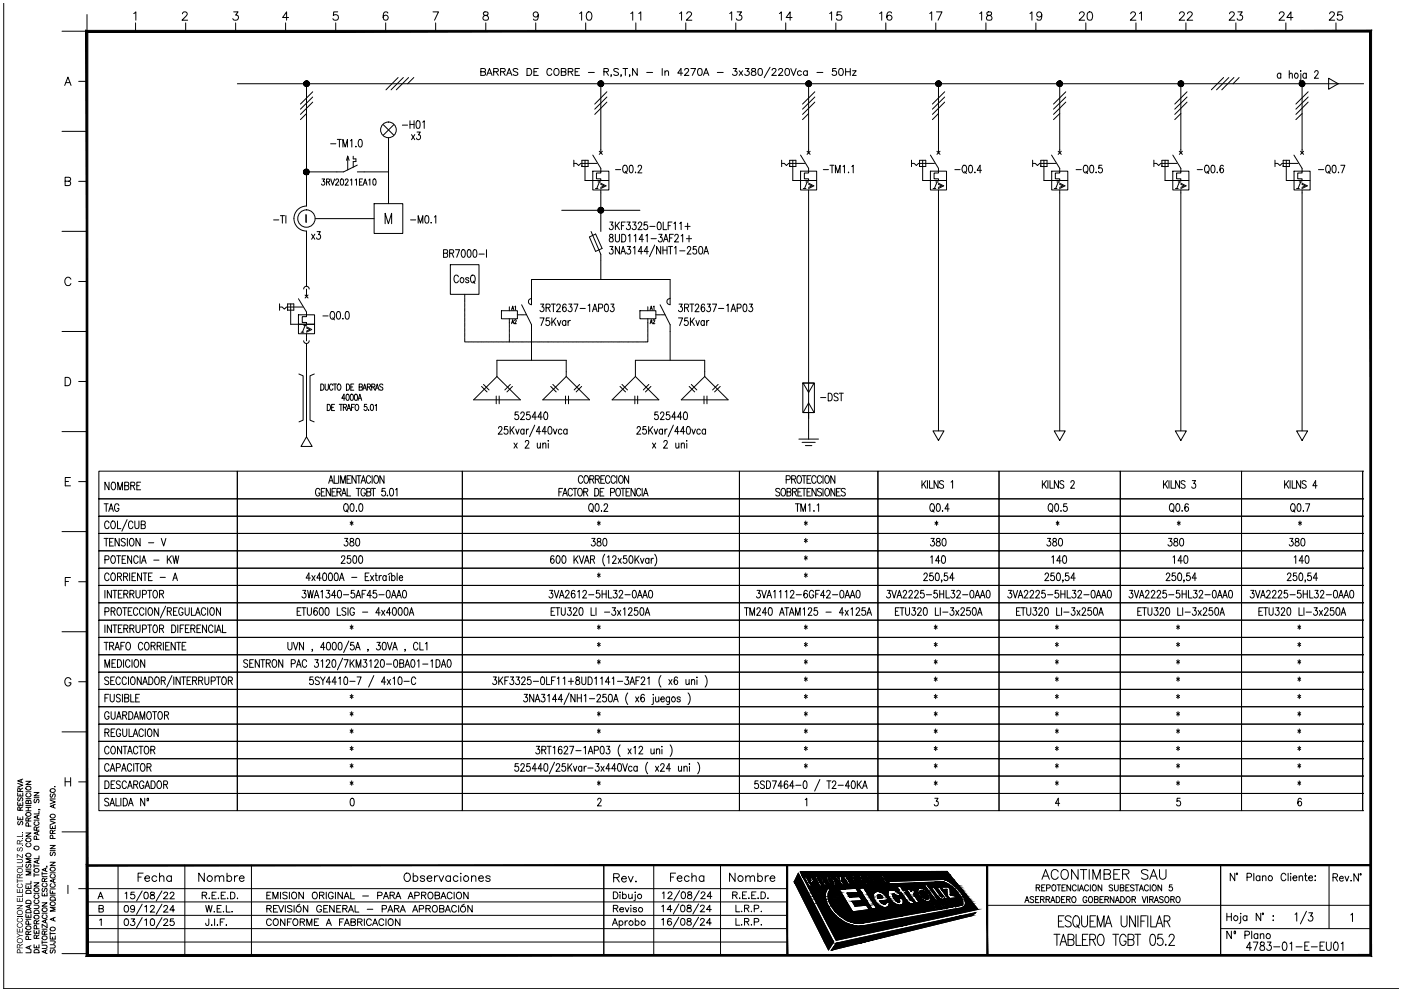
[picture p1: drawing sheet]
<svg xmlns="http://www.w3.org/2000/svg" width="420mm" height="297mm" viewBox="0 0 420 297" stroke-linecap="round" stroke-linejoin="round" font-family="sans-serif">
<g fill="none" stroke="#000" stroke-width=".3">
<path d="M1.1 1v295.3h418.4M26.1 4.4v5h-7.5M40.1 4.1l.6-.5v2.5M40.7 6.9v2.5M54.7 4.1l.3-.4 .6-.1 .4 .2 .1 .5-1.5 1.8h1.7M55.7 6.9v2.5M70.1 3.6h1.3l-.7 .9a.8 .8 0 0 1 .8 1 .8 .8 0 0 1-1.1 .6l-.6-.5M70.7 6.9v2.5M85.7 6.9v2.5M86.5 5.2h-1.7l1.2-1.6v2.5M100.7 6.9v2.5M101.3 3.6h-1.2l-.1 1.1a.87 .87 0 0 1 1.3-.1 .87 .87 0 0 1-.2 1.3 .87 .87 0 0 1-1.3-.3"/>
<path d="M115.7 6.9v2.5M116.3 3.9a.7 .7 0 0 0-1.1-.2 1.48 1.48 0 0 0 .4 2.4 .76 .76 0 0 0 .8-.8 .76 .76 0 0 0-.7-.8 .76 .76 0 0 0-.8 .7M129.9 3.6h1.6l-1.2 2.5M130.7 6.9v2.5M145.1 3.7a.52 .52 0 0 0 .2 .8 .92 .92 0 0 1 1 .4 .92 .92 0 0 1 0 1.1l-.9 .1a.7 .7 0 0 1-.6-.8 .7 .7 0 0 1 .8-.6l.7-.3 .1-.5a.87 .87 0 0 0-1.3-.2zM145.7 6.9v2.5M160.7 6.9v2.5M161.4 4.4a.76 .76 0 0 1-1 .7 .76 .76 0 0 1-.3-1.2 .76 .76 0 0 1 1.2 0 1.31 1.31 0 0 1-.8 2.2l-.5-.4M173.8 4.1l.6-.5v2.5M175.7 6.9v2.5M176.2 3.7a.78 .78 0 0 1 1.2 .4 1.18 1.18 0 0 1 .1 1.3 1.18 1.18 0 0 1-1.3 .6 1.88 1.88 0 0 1 0-2.3zM189.2 4.1l.6-.5v2.5"/>
<path d="M190.7 6.9v2.5M191.6 4.1l.6-.5v2.5M203.8 4.1l.6-.5v2.5M205.7 6.9v2.5M206 4.1l.2-.4 .7-.1 .4 .2 .1 .5-1.6 1.8h1.7M218.8 4.1l.6-.5v2.5M220.7 6.9v2.5M221.1 3.6h1.3l-.7 .9a.8 .8 0 0 1 .8 1 .8 .8 0 0 1-1.1 .6l-.6-.5M233.7 4.1l.6-.5v2.5M235.6 6.9v2.5M237.5 5.2h-1.7l1.2-1.6v2.5M248.8 4.1l.6-.5v2.5"/>
<path d="M250.7 6.9v2.5M252.3 3.6h-1.2l-.1 1.1a.87 .87 0 0 1 1.3-.1 .87 .87 0 0 1-.2 1.3 .87 .87 0 0 1-1.3-.3M263.8 4.1l.6-.5v2.5M265.7 6.9v2.5M267.4 3.9a.7 .7 0 0 0-1.1-.2 1.39 1.39 0 0 0 .5 2.4 .78 .78 0 0 0 .7-.9 .78 .78 0 0 0-.8-.7 .78 .78 0 0 0-.7 .7M278.8 4.1l.6-.5v2.5M280.6 6.9v2.5M280.9 3.6h1.6l-1.2 2.5M293.8 4.1l.6-.5v2.5M295.7 6.9v2.5M296.1 3.7l-.1 .4 .3 .4a.92 .92 0 0 1 1 .4 .92 .92 0 0 1 0 1.1l-.9 .1-.4-.3a.92 .92 0 0 1 .1-1 .92 .92 0 0 1 .9-.3l.3-.1 .1-.5a.9 .9 0 0 0-1.3-.2zM308.9 4.1l.6-.5v2.5"/>
<path d="M310.7 6.9v2.5M312.4 4.4a.76 .76 0 0 1-1 .7 .76 .76 0 0 1-.3-1.2 .76 .76 0 0 1 1.2 0 1.31 1.31 0 0 1-.8 2.2l-.5-.4M323.7 4.1l.3-.4 .7-.1 .5 .7-1.6 1.8h1.7M325.6 6.9v2.5M326.4 3.7a.78 .78 0 0 1 1.1 .4 1.24 1.24 0 0 1-.8 2 1.05 1.05 0 0 1-.7-1.4zM339.1 4.1l.3-.4 .6-.1 .4 .2 .1 .5-1.5 1.8h1.7M340.7 6.9v2.5M341.7 4.1l.6-.5v2.5M353.8 4.1l.2-.4 .7-.1 .4 .2 .1 .5-1.6 1.8h1.7M355.7 6.9v2.5M356.1 4.1l.3-.4 .7-.1 .5 .7-1.6 1.8h1.7M368.7 4.1l.3-.4 .7-.1 .5 .7-1.6 1.8h1.7"/>
<path d="M370.6 6.9v2.5M371.2 3.6h1.3l-.7 .9a.79 .79 0 0 1 .9 .9 .79 .79 0 0 1-1.1 .7l-.4-.1-.2-.4M383.7 4.1l.2-.4 .8-.1 .4 .7-1.5 1.8h1.6M385.6 6.9v2.5M387.7 5.2h-1.8l1.3-1.6v2.5M398.8 4.1l.2-.4 .7-.1 .4 .2 .1 .5-1.6 1.8h1.7M400.7 6.9v2.5M402.4 3.6h-1.2l-.1 1.1a.89 .89 0 0 1 1.4-.1 .89 .89 0 0 1-.2 1.4 .89 .89 0 0 1-1.3-.4M18.6 39.4h7.5M19.4 25.6l1-2.5 .9 2.5M19.7 24.8h1.3M23.6 24.4h2.5"/>
<path d="M71.2 25.1h337.8M91.9 25.1v36.7a3.7 3.7 0 0 0-3.7 3.7 3.7 3.7 0 0 0 3.7 3.8v16.5M91.9 34l-1.8 1.9M93.8 27.5l-3.7 3.7M93.8 29.1l-3.7 3.6M93.8 30.6l-3.7 3.7M114.9 37.4l3.2 3.1M118.1 37.4l-3.2 3.1M119.4 23.2l-3.6 3.7M120.7 37.5h1.5M121 23.2l-3.7 3.7M122.5 23.2l-3.7 3.7"/>
<path d="M123 36.2v2.3M123 37.3h1.2M124.1 23.2l-1.9 1.9M124.2 36.2v2.3M125 36.3l.4-.1a1.45 1.45 0 0 1 0 2.3h-.1a1.7 1.7 0 0 1-.3-2.2zM125.1 39.6h.9l-.5 .8a.68 .68 0 0 1 .6 1.1 .68 .68 0 0 1-1.2-.1M126.8 36.6l.4-.4v2.3M144.2 21.5l1.2-.1 .2-.5-.5-.4h-.9v2.1l1.3-.2v-.7l-.4-.2M146 22.6l.8-2.1 .8 2.1M146.3 21.9h1M148.1 21.5l1.1-.1 .3-.3-.1-.4-1.3-.2v2.1M148.8 21.5l.7 1.1"/>
<path d="M150.1 21.5l1.3-.1v-.7l-1.3-.2v2.1M150.8 21.5l.7 1.1M151.9 22.6l.8-2.1 .8 2.1M152.2 21.9h1M155.3 20.8l-.5-.3-.9 .3 .2 .5 1 .4 .2 .3v.3l-.5 .3-.9-.3M158 20.5h.8a1.12 1.12 0 0 1 .7 1.1 1.12 1.12 0 0 1-.7 1h-.8zM160.1 21.5h.8M161.4 20.5h-1.3v2.1h1.3M165.5 21a.84 .84 0 0 0-1.2-.4 .84 .84 0 0 0-.3 1.2 .76 .76 0 0 0 .6 .8 .76 .76 0 0 0 .9-.5M166.3 20.8a.95 .95 0 0 1 1.3 .2 .95 .95 0 0 1-.2 1.3 .84 .84 0 0 1-1.1 .1 .84 .84 0 0 1-.2-1.1zM168.3 21.5l1.2-.1 .2-.3-.1-.4-1.3-.2v2.1l1.3-.2v-.7l-.4-.2M170.4 21.5l1.2-.1 .2-.3-.1-.4-1.3-.2v2.1"/>
<path d="M171.1 21.5l.7 1.1M172.5 21.5h.8M173.8 20.5h-1.3v2.1h1.3M176.5 21.7h1.7M180.2 25.1v20.7M181.1 21.5l1.2-.1 .2-.3-.2-.5-1.2-.1v2.1M181.8 21.5l.7 1.1M182 27.5l-3.6 3.7M182 29.1l-3.6 3.6M182 30.6l-3.6 3.7M183.4 22.5h-.2h.2l-.2 .5M185.5 20.8l-.5-.3-.8 .1-.1 .2 .1 .5 1.1 .4 .2 .6-.5 .3-.9-.3"/>
<path d="M186.4 22.5h-.2h.2l-.2 .5M186.8 20.5h1.4M187.6 20.5v2.1M188.9 22.5h-.2h.2l-.2 .5M191.1 20.5v2.1l-1.4-2.1v2.1M193.9 21.7h1.8M198.6 20.5v2.1M199.4 21.6l.5-.4 .5 .1 .1 1.3M199.4 21.2v1.4M204.7 21.9h-1.4l.9-1.4v2.1M205.3 21l.4-.5h.4l.4 .4-.3 .7-1 1h1.4M207.2 20.5h1.4l-1 2.1"/>
<path d="M209.5 20.6a.73 .73 0 0 1 1 .3l.1 .5a.9 .9 0 0 1-.6 1.2h-.2a1.34 1.34 0 0 1-.3-2zM211 22.6l.8-2.1 .8 2.1M211.3 21.9h1M215.1 21.7h1.8M219.9 20.5h1.1l-.6 .8a.68 .68 0 0 1 .5 1.1 .68 .68 0 0 1-1.2-.2M221.7 21.2l1 1.4M222.7 21.2l-1 1.4M223.5 20.5h1.1l-.6 .8a.7 .7 0 0 1 .5 1.2 .7 .7 0 0 1-1.2-.3M225.5 20.6v.6l.9 .3 .3 .4a.66 .66 0 0 1-.9 .7 .66 .66 0 0 1-.2-1.1l.9-.3 .1-.4-.4-.3zM227.6 20.6l.5-.1a1.19 1.19 0 0 1 0 2.1h-.2a1.34 1.34 0 0 1-.3-2zM230.9 20.2l-1.7 3.1M231.5 21l.5-.5 .6 .1 .1 .3-.3 .7-.9 1h1.3"/>
<path d="M233.5 21l.4-.5h.4l.4 .4-.3 .7-1 1h1.4M235.7 20.6a.73 .73 0 0 1 1 .3l.1 .5a.9 .9 0 0 1-.6 1.2h-.2a1.34 1.34 0 0 1-.3-2zM237.2 20.5l.8 2.1 .8-2.1M240.3 21.5a.66 .66 0 0 0-.9-.1 .66 .66 0 0 0 0 1 .66 .66 0 0 0 .9-.1M242.1 21.5a.66 .66 0 0 0-1-.1 .66 .66 0 0 0 0 1 .66 .66 0 0 0 1-.1M242.1 21.2v1.4M242.5 25.1v20.7M242.5 34l-1.8 1.9M244.4 27.5l-3.7 3.7M244.4 29.1l-3.7 3.6M244.4 30.6l-3.7 3.7M245 21.7h1.8"/>
<path d="M250.7 20.5h-1v.9a.74 .74 0 0 1 1.1 0 .74 .74 0 0 1-.2 1.1 .74 .74 0 0 1-1.1-.3M251.8 20.6a.68 .68 0 0 1 1 .3l.1 .5a.91 .91 0 0 1-.8 1.2 1.34 1.34 0 0 1-.3-2zM253.6 21.5h1.4M253.6 20.5v2.1M255 20.5v2.1M255.7 21.2h1.1l-1.1 1.4h1.1M281.4 25.1v20.7M281.4 34l-1.8 1.9M283.3 27.5l-3.7 3.7M283.3 29.1l-3.7 3.6M283.3 30.6l-3.7 3.7M317.8 25.1v20.7"/>
<path d="M317.8 34l-1.9 1.9M319.6 27.5l-3.7 3.7M319.6 29.1l-3.7 3.6M319.6 30.6l-3.7 3.7M354.1 25.1v20.7M354.1 34l-1.8 1.9M356 27.5l-3.7 3.7M356 29.1l-3.7 3.6M356 30.6l-3.7 3.7M367 23.2l-3.7 3.7M368.5 23.2l-3.7 3.7M370 23.2l-3.6 3.7"/>
<path d="M371.6 23.2l-1.8 1.9M384.1 22.3a.51 .51 0 0 0-.5-.4 .51 .51 0 0 0-.5 .4 .65 .65 0 0 0 0 1 .65 .65 0 0 0 1-.2M384.1 21.9v1.6M386.6 22.4l.5-.5 .4 .2 .1 1.4M386.6 21.2v2.3M388.5 22.1a.73 .73 0 0 1 .9 .4 .73 .73 0 0 1-.5 1 .78 .78 0 0 1-.7-.6 .78 .78 0 0 1 .3-.8zM390.1 21.2v.2zM390.1 22.1v1.7l-.4 .4M390.5 25.1v20.7M390.5 34l-1.9 1.9M391.8 22.3l-.2-.2a.69 .69 0 0 0-.9 .6 .69 .69 0 0 0 .9 .7l.2-.3M391.8 21.9v1.6"/>
<path d="M392.3 27.5l-3.7 3.7M392.3 29.1l-3.7 3.6M392.3 30.6l-3.7 3.7M394.3 21.7l.1-.3a.54 .54 0 0 1 .8-.1 .54 .54 0 0 1 0 .8l-1 1.4h1.2M398.5 23.5l2.8 1.6-2.8 1.7zM19.5 54.3l1.5-.1 .2-.4-.2-.6-1.5-.1v2.5h1.1a.68 .68 0 0 0 .6-.4 .68 .68 0 0 0-.2-.8l-.4-.1M23.6 54.4h2.5M96.6 53.6h.7l-.4 .8a.55 .55 0 0 1 .5 .8 .55 .55 0 0 1-1 0M97.9 54.5l.9-.1v-.7l-.9-.1v1.9M98.4 54.5l.5 1M99.2 43.1h1.5M99.2 53.6l.6 1.9 .5-1.9"/>
<path d="M100.7 54.1l.2-.4 .4-.1 .2 .6-.9 1.3h1M101.1 41.8h1.3M101.8 41.8v2.3M102.2 53.7l.4-.1 .4 .4v1.2l-.4 .3-.5-.3zM102.8 44.1v-2.3l.7 2.3 .7-2.3v2.3M103.5 54.1l.2-.4a.51 .51 0 0 1 .7 .2 .51 .51 0 0 1-.2 .7l-.7 .9h1M104.3 46.8l.4 1.2M104.3 46.8l-.4 1.2M104.3 46.8v4.1M105.1 42.2l.4-.4v2.3M105.1 54l.4-.4v1.9M105.9 46.8v.8h.8v.8h-.8v1.7"/>
<path d="M106.5 54l.4-.4v1.9M106.7 43.9v.2zM107.2 49.5l-4.1 2h-11.2M107.2 51.5h9.3M107.7 41.9l.4-.1a1.52 1.52 0 0 1 0 2.3h-.1a1.58 1.58 0 0 1-.3-2.2zM107.8 54.5h.6M108.7 53.6h-.9v1.9h.9M108.9 55.5l.6-1.9 .6 1.9M109.1 54.9h.8M110.6 54l.3-.4v1.9M112 53.7l.2-.1a1.06 1.06 0 0 1 0 1.9l-.3-.3zM116.5 41.3v19.7"/>
<path d="M123.4 40.3l1 1.6M124.4 40.3l-1 1.6M172.1 49h.8l.6 .6 .7-.6h4.8M172.1 48v2M174.5 49.9h.1M174.5 48h1.9v1.9h-1.9zM175.4 48v6.1h2.4M177.8 51.3h4.8v2.8h-4.8zM177.8 54.1h4.8v2.8h-4.8zM177.8 46.5l2.4 4v1.4h-1.3v1.7h1.3v.5M178.6 56.5h.7M179.3 54.5h.8"/>
<path d="M179.7 45.3l1 1M179.8 54.5l-.8 2M180.1 54.9l1.7 .8-1.7 .8M180.1 55.2l1.1 .5-1.1 .5M180.2 56.9v12.5M180.7 45.3l-1 1M184.6 50.8h1.6M187.1 49.6l.2-.1a1.24 1.24 0 0 1 .9 1 1.24 1.24 0 0 1-.4 1.2l-.2 .1a1.24 1.24 0 0 1-.9-.9 1.24 1.24 0 0 1 .4-1.3zM187.6 51.4l.5 .6M188.9 49.6l.5-.1a1.52 1.52 0 0 1 0 2.3h-.2a1.75 1.75 0 0 1-.3-2.2zM190.5 51.7h.2zM191.4 50.1l.3-.6 .5 .1 .2 .4-.2 .7-.9 1.1h1.2"/>
<path d="M234.4 48v2M234.5 49h.7l.7 .6 .6-.6h4.8M236.8 49.9h.1M236.8 48h1.9v1.9h-1.9zM237.8 48v6.1h2.3M240.1 51.3h4.8v2.8h-4.8zM240.1 54.1h4.8v2.8h-4.8zM240.1 46.5l2.4 4v1.4h-1.3v1.7h1.3v.5M240.9 56.5h.8M241.7 54.5h.8M242 45.3l1 1M242.1 54.5l-.8 2"/>
<path d="M242.5 56.9v74.7M242.5 54.9l1.6 .8-1.6 .8M242.5 55.2l1 .5-1 .5M243 45.3l-1 1M246.9 50.8h1.6M248.9 49.5h1.2M249.5 49.5v2.3M250.5 51.8v-2.3l.8 2.3 .6-2.3v2.3M252.8 50l.5-.5v2.3M254.4 51.7h.2zM255.5 50l.4-.5v2.3M273.4 48v2"/>
<path d="M273.4 49h.8l.6 .6 .6-.6h4.9M275.8 49.9h.1M275.8 48h1.8v1.9h-1.8zM276.7 48v6.1h2.3M279 51.3h4.9v2.8h-4.9zM279 54.1h4.9v2.8h-4.9zM279 46.5l2.4 4v1.4h-1.3v1.7h1.3v.5M279.8 56.5h.8M280.6 54.5h.8M281 45.3l.9 1M281 54.5l-.8 2M281.4 54.9l1.6 .8-1.6 .8"/>
<path d="M281.4 55.2l1 .5-1 .5M281.4 56.9v72.3M281.9 45.3l-.9 1M286.4 50.8h1.5M288.9 49.6l.2-.1a1.24 1.24 0 0 1 .9 1 1.24 1.24 0 0 1-.4 1.2l-.2 .1a1.27 1.27 0 0 1-.5-2.2zM289.3 51.4l.5 .6M290.7 49.6l.4-.1a1.33 1.33 0 0 1-.1 2.3 1.75 1.75 0 0 1-.3-2.2zM292.3 51.7h.2zM294.4 51.1h-1.4l.9-1.6v2.3M309.7 48v2M309.7 49h.8l.6 .6 .7-.6h4.8M312.1 49.9h.1"/>
<path d="M312.1 48h1.9v1.9h-1.9zM313.1 48v6.1h2.3M315.4 46.5l2.4 4v1.4h-1.3v1.7h1.3v.5M315.4 51.3h4.8v2.8h-4.8zM315.4 54.1h4.8v2.8h-4.8zM316.2 56.5h.8M317 54.5h.8M317.3 45.3l1 1M317.4 54.5l-.8 2M317.8 54.9l1.6 .8-1.6 .8M317.8 55.2l1 .5-1 .5M317.8 56.9v72.3"/>
<path d="M318.3 45.3l-1 1M322.7 50.8h1.6M325.2 49.6l.2-.1a1.23 1.23 0 0 1 .9 .9 1.23 1.23 0 0 1-.4 1.3l-.1 .1a1.26 1.26 0 0 1-1-.9 1.26 1.26 0 0 1 .4-1.3zM325.7 51.4l.5 .6M327 49.6l.5-.1a1.52 1.52 0 0 1 0 2.3h-.2a1.69 1.69 0 0 1-.3-2.2zM328.6 51.7h.2zM330.5 49.5h-.9l-.1 1a.71 .71 0 0 1 1 .1 .71 .71 0 0 1 0 .9 .71 .71 0 0 1-1 .1l-.1-.2M346 48v2M346.1 49h.8l.6 .6 .6-.6h4.8M348.5 49.9h.1M348.5 48h1.8v1.9h-1.8zM349.4 48v6.1h2.3"/>
<path d="M351.7 51.3h4.8v2.8h-4.8zM351.7 54.1h4.8v2.8h-4.8zM351.7 46.5l2.4 4v1.4h-1.2v1.7h1.2v.5M352.5 56.5h.8M353.3 54.5h.8M353.7 45.3l.9 1M353.7 54.5l-.8 2M354.1 56.9v72.3M354.1 54.9l1.6 .8-1.6 .8M354.1 55.2l1 .5-1 .5M354.6 45.3l-.9 1M359 50.8h1.6"/>
<path d="M361.6 49.6l.2-.1a1.17 1.17 0 0 1 .9 1.2 1.17 1.17 0 0 1-.9 1.1 1.58 1.58 0 0 1-.2-2.2zM362 51.4l.5 .6M363.4 49.6l.4-.1a1.33 1.33 0 0 1-.1 2.3 1.75 1.75 0 0 1-.3-2.2zM365 51.7h.1zM366.9 49.8l-.5-.3a1.37 1.37 0 0 0 .1 2.3 .68 .68 0 0 0 .4-.8 .68 .68 0 0 0-.8-.5l-.2 .6M382.4 48v2M382.4 49h.8l.7 .6 .6-.6h4.8M384.8 49.9h.1M384.8 48h1.9v1.9h-1.9zM385.8 48v6.1h2.3M388 46.5l2.5 4v1.4h-1.3v1.7h1.3v.5M388.1 51.3h4.8v2.8h-4.8z"/>
<path d="M388.1 54.1h4.8v2.8h-4.8zM388.8 56.5h.9M389.7 54.5h.8M390 45.3l1 1M390.1 54.5l-.8 2M390.5 54.9l1.6 .8-1.6 .8M390.5 55.2l1 .5-1 .5M390.5 56.9v72.3M391 45.3l-1 1M395.4 50.8h1.6M397.9 49.6l.2-.1a1.24 1.24 0 0 1 .9 1 1.24 1.24 0 0 1-.4 1.2l-.1 .1a1.26 1.26 0 0 1-1-.9 1.26 1.26 0 0 1 .4-1.3zM398.4 51.4l.5 .6"/>
<path d="M399.8 49.6l.4-.1a1.52 1.52 0 0 1 0 2.3h-.2a1.62 1.62 0 0 1-.2-2.2zM401.3 51.7h.2zM402.1 49.5h1.2l-.9 2.3M18.6 69.3h7.5M82.1 65.9h1.5M84.1 64.6h1.2M84.7 64.6v2.3M85.7 64.6v2.3M91.8 64.4v2.2zM93.4 70.2l1 1.5M94.4 70.2l-1 1.5M94.5 65.5h17.7"/>
<path d="M95.1 69.4h1l-.6 .9a.67 .67 0 0 1 .6 1 .67 .67 0 0 1-1.2 0M112.2 61h8.6v9h-8.6zM115.5 67.1v-3.2l1 3.2 .9-3.2v3.2M123.1 65.9h1.6M125.4 66.9v-2.3l.7 2.3 .7-2.3v2.3M127.6 64.7l.5-.1a1.27 1.27 0 0 1 .4 1.9l-.1 .3-.5 .1a1.7 1.7 0 0 1-.3-2.2zM129.3 66.7v.2zM130.3 65.1l.4-.5v2.3M133 75.9l1.1-.1 .2-.3-.2-.6-1.1-.1v2.3l1.2-.2 .1-.5-.5-.5M134.8 75.9l1.1-.1 .2-.3-.2-.6-1.1-.1v2.3M135.1 79.3h8.6v8.9h-8.6zM135.5 75.9l.6 1.2"/>
<path d="M136.6 74.8h1.2l-.8 2.3M138.6 74.9l.4-.1a1.52 1.52 0 0 1 0 2.3l-.4-.1-.3-.8zM140.3 74.9l.5-.1a1.52 1.52 0 0 1 0 2.3h-.2a1.75 1.75 0 0 1-.3-2.2zM142.1 74.9l.4-.1a1.52 1.52 0 0 1 0 2.3h-.2a1.75 1.75 0 0 1-.2-2.2zM143.7 76.2h1.5M145.9 74.8v2.3M168.5 63h23.4M176.8 71l1.8-.9 2 4.4-2 .9zM177.3 69.4l2.9 6.8v7.6M182.9 70.4v.6a.83 .83 0 0 1 .9 .5 .83 .83 0 0 1-.3 1 .72 .72 0 0 1-.8-.7 .72 .72 0 0 1 .9-.7l.2-.3-.1-.4zM182.9 73.9h.9l-.5 .9a.66 .66 0 0 1 .6 1 .66 .66 0 0 1-1.2-.1M182.9 66.5h.9l-.5 .9a.67 .67 0 0 1 .6 1.1 .67 .67 0 0 1-1.2-.1"/>
<path d="M184.5 70.2v1.7l.6 .6a.62 .62 0 0 0 .7-.6v-1.7M184.5 66.5v2.3M185 67.6l.8 1.2M185.8 73.9v2.3l-1.3-2.3v2.3M185.8 66.5l-1.3 1.6M186.2 76.2l.7-2.3 .7 2.3M186.4 67.6h.6M186.5 70.2a1.24 1.24 0 0 1 1.2 .8 1.24 1.24 0 0 1-.4 1.4l-.8 .1zM186.5 75.4h.8M187.5 66.5h-1.1v2.3M188 66.5h1l-.6 .9a.68 .68 0 0 1 .6 1.1 .68 .68 0 0 1-1.2-.1M188.1 73.9h1l-.6 .9a.67 .67 0 0 1 .6 1 .67 .67 0 0 1-1.2-.1"/>
<path d="M188.4 70.7l.5-.5v2.3M189.8 66.5h.9l-.5 .9a.68 .68 0 0 1 .6 1.1 .68 .68 0 0 1-1.2-.1M189.9 74.3l.5-.4v2.3M190.2 70.7l.4-.5v2.3M191.4 67.1l.2-.4 .5-.2 .4 .7-1.2 1.6h1.2M192.7 75.4h-1.3l.9-1.5v2.3M193 71.8h-1.3l.8-1.6v2.3M193.7 70.7l.4-.5v2.3M194.1 66.5h-.9l-.1 1.1a.68 .68 0 0 1 1 0 .68 .68 0 0 1-.1 1 .68 .68 0 0 1-.9-.2M194.5 75.4h-1.4l.9-1.5v2.3M194.9 67.9h1.5M195.3 71.5h1.5"/>
<path d="M196.4 73.4l-1.6 3.5M197.3 66.7l.3-.2a1.34 1.34 0 0 1 .2 2.3h-.2a1.7 1.7 0 0 1-.3-2.1zM197.6 70.2h1l-.6 .9a.68 .68 0 0 1 .6 1.1 .68 .68 0 0 1-1.2-.1M198.1 73.9v2.3l-1.2-2.3v2.3M198.8 73.9v2.3M198.8 75h1.2M198.9 66.5v2.3h1.1M199 72.5l.7-2.3 .7 2.3M199.2 71.8h.9M200 73.9v2.3M200.4 67.6h.7M200.5 73.9h1.2"/>
<path d="M200.8 71.3h.7M201.1 73.9v2.3M201.5 66.5h-1.1v2.3M201.9 70.2h-1.1v2.3M202.1 67l.4-.5v2.3M202.3 74.3l.4-.4v2.3M202.4 70.8l.1-.4 .6-.2 .3 .7-1.1 1.6h1.2M203.8 67l.5-.5v2.3M203.8 75.2h1.6M204.3 70.7l.4-.5v2.3M205.4 67.9h1.6M205.8 71.5h1.6"/>
<path d="M206.1 74.4l.1-.3a.54 .54 0 0 1 .8-.1 .54 .54 0 0 1 .1 .8l-1 1.4h1.1M206.2 66.9v1.9M206.6 70.6v1.9M208.8 73.9h-.8l-.1 .9a.69 .69 0 0 1 .9 .1 .69 .69 0 0 1 0 1 .69 .69 0 0 1-.9 0l-.1-.2M209.8 74l.2-.1a1.33 1.33 0 0 1 .2 2.3h-.2a1.7 1.7 0 0 1-.2-2.2zM211.1 76.2l.7-2.3 .7 2.3M211.3 75.4h.9M18.6 99.4h7.5M21.3 83.7a.94 .94 0 0 0-1.1-.6 .94 .94 0 0 0-.8 1v.6a.94 .94 0 0 0 .8 .9 .94 .94 0 0 0 1.1-.6M23.6 84.4h2.5M83.8 91.1v1.9M83.9 92h.7l.7 .7 .6-.7h4.9"/>
<path d="M86.2 93h.1M86.2 91.1h1.9v1.9h-1.9zM87.2 91.1v6.1h2.3M89.5 94.4h4.8v2.8h-4.8zM89.5 97.2h4.8v2.8h-4.8zM89.5 89.5l2.4 4v1.4h-1.3v1.7h1.3v.6M90.3 99.6h.8M91.1 97.6h.8M91.5 97.6l-.8 2M91.5 88.4l.9 .9M91.9 86.7v2.2M91.9 98l1.6 .8-1.6 .8"/>
<path d="M91.9 98.3l1 .5-1 .5M92.4 88.4l-.9 .9M92.7 86.6a.83 .83 0 0 0-.8-.8 .83 .83 0 0 0-.8 .8M96.8 94.7h1.6M99.3 93.5l.2-.1a1.24 1.24 0 0 1 1 .9 1.24 1.24 0 0 1-.5 1.2l-.1 .2a1.26 1.26 0 0 1-1-1 1.26 1.26 0 0 1 .4-1.2zM99.8 95.3l.5 .6M101.2 93.5l.4-.1a1.52 1.52 0 0 1 0 2.3h-.2a1.62 1.62 0 0 1-.2-2.2zM102.8 95.5v.2zM103.8 93.5l.4-.1a1.52 1.52 0 0 1 0 2.3h-.2a1.75 1.75 0 0 1-.2-2.2zM137.5 83a.68 .68 0 0 0-.9-.5 .68 .68 0 0 0-.4 .8v.6a.68 .68 0 0 0 .4 .8 .68 .68 0 0 0 .9-.5M138.2 83.3a.69 .69 0 0 1 .9 .7 .69 .69 0 0 1-.9 .6l-.2-.5zM139.4 88.2v.1"/>
<path d="M139.4 88.5v.2M139.4 88.9v.2M139.4 89.2v.3M139.4 89.6v.3M139.4 90v.3M139.4 90.3v.3M139.4 90.7v.3M139.4 91.1v.3M139.4 91.5v.2M139.4 91.9v.2M139.4 92.2v.3M139.4 92.6v.3"/>
<path d="M139.4 93v.2M139.4 93.3v.3M139.4 93.7v.3M139.4 94.1v.3M139.4 94.5v.2M139.4 94.9v.2M139.4 95.3v.2M139.4 95.6v.2M139.4 96v.2M139.4 96.4v.2M139.4 96.7v.3M139.4 97.1v.3"/>
<path d="M139.4 97.5v.2M139.4 97.9v.2M139.4 98.3v.2M139.4 98.6v.2M139.4 99v.2M139.4 99.4v.2M139.4 99.7v.3M140.6 83.5l-.3-.3-.6 .1-.1 .2 .3 .4 .6 .2 .1 .3a.51 .51 0 0 1-.5 .4 .51 .51 0 0 1-.5-.4M141.4 82.6l.2-.1a1.22 1.22 0 0 1 1 .9 1.22 1.22 0 0 1-.4 1.2l-.2 .2a1.26 1.26 0 0 1-1-1 1.26 1.26 0 0 1 .4-1.2zM141.9 84.3l.5 .7M150.4 93.1h4.8v2.4h-4.8zM152.8 91.9v1.2"/>
<path d="M152.8 95.5v1.4M152.8 97v.3M152.8 97.4v.3M152.8 97.8v.2M152.8 98.2v.2M152.8 98.6v.2M152.8 98.9v.3M152.8 99.3v.3M152.8 99.7v.2M153.4 97l.4-1.2 .3 1.2M153.4 92.9l.4-1.2 .3 1.2M153.6 96.6h.4"/>
<path d="M153.6 92.5h.4M154.3 96.1l.1-.2a.27 .27 0 0 1 .3 0 .27 .27 0 0 1 .1 .4l-.5 .7h.6M154.4 91.9l.2-.2v1.2M155.2 94.4h.1M155.5 94.4h.2M155.8 94.4h.3M156.2 94.4h.3M156.4 91.4l3 5.9v10.7M156.6 94.4h.3M157 94.4h.2M157.4 94.4h.2M157.7 94.4h.2"/>
<path d="M159.4 89.5a.91 .91 0 0 0-.9 .9 .91 .91 0 0 0 .9 .9v-7.5h41.6v7.6M161.9 95.3h1.3l-.9 2.3M162.1 91.1h1l-.6 .9a.68 .68 0 0 1 .6 1 .68 .68 0 0 1-1.2 0M163.8 92.2l1-.1 .2-.3-.2-.6-1-.1v2.3M164.4 92.2l.6 1.2M164.7 95.3h-.9v1a.69 .69 0 0 1 1 0 .69 .69 0 0 1-.1 1 .69 .69 0 0 1-1-.1M165.3 91.1h1.3M165.5 95.3v2.3M166 91.1v2.3M166 96.3l.7 1.3M166.7 95.3l-1.2 1.5M167 91.7l.3-.6 .6 .1 .1 .4-.2 .7-.9 1.1h1.2"/>
<path d="M167.1 96.1l.6 1.5 .5-1.5M169.7 96.4a.65 .65 0 0 0-1-.1 .65 .65 0 0 0 0 .9 .51 .51 0 0 0 .5 .4 .51 .51 0 0 0 .5-.4M169.7 96.1v1.5M169.8 91.5l-.1-.3-.4-.1a1.33 1.33 0 0 0 0 2.3 .68 .68 0 0 0 .5-.8 .68 .68 0 0 0-.8-.5l-.3 .6M170.4 96.1v1.5M170.6 91.1h.9l-.5 .9a.69 .69 0 0 1 .5 1 .69 .69 0 0 1-1.1 0M171.1 96.1l-.4 .1-.3 .5M172.1 91.1h1.2l-.8 2.3M174 92.5h1.5M176.4 91.6l.4-.5v2.3M177.7 93.4l.7-2.3 .7 2.3M177.9 92.7h.9"/>
<path d="M179.5 92.3l1.1-.1 .1-.3-.1-.7-1.1-.1v2.3M181.5 91.2l.5-.1a1.52 1.52 0 0 1 0 2.3h-.2a1.62 1.62 0 0 1-.3-2.2zM183.2 91.1h.9l-.5 .9a.67 .67 0 0 1 .6 1 .67 .67 0 0 1-1.2 0M191.9 93.1h4.8v2.4h-4.8zM194.3 91.9v1.2M194.3 95.5v1.4M194.3 97v.3M194.3 97.4v.3M194.3 97.8v.2M194.3 98.2v.2M194.3 98.6v.2M194.3 98.9v.3"/>
<path d="M194.3 99.3v.3M194.3 99.7v.2M195 97l.3-1.2 .3 1.2M195 92.9l.3-1.2 .3 1.2M195.1 96.6h.4M195.1 92.5h.4M195.8 96.1l.1-.2a.27 .27 0 0 1 .4 0 .27 .27 0 0 1 0 .4l-.5 .7h.6M195.9 91.9l.2-.2v1.2M196.7 94.4h.2M197 94.4h.2M197.4 94.4h.2M197.8 94.4h.2"/>
<path d="M198 91.4l3 5.9v10.7M198.1 94.4h.3M198.5 94.4h.3M198.9 94.4h.3M199.3 94.4h.1M200.9 89.5a.91 .91 0 0 0-.9 .9 .91 .91 0 0 0 .9 .9M203.5 95.3h1.2l-.9 2.3M203.6 91.1h1l-.5 .9a.69 .69 0 0 1 .5 1 .69 .69 0 0 1-1.1 0M205.3 92.2l1-.1 .2-.3-.2-.6-1-.1v2.3M205.9 92.2l.6 1.2M206.3 95.3h-.9l-.1 1a.69 .69 0 0 1 1 0 .69 .69 0 0 1-.1 1 .69 .69 0 0 1-1-.1M206.9 91.1h1.2"/>
<path d="M207.1 95.3v2.3M207.5 91.1v2.3M207.5 96.3l.8 1.3M208.3 95.3l-1.2 1.5M208.5 91.7l.4-.6 .5 .1 .2 .4-.3 .7-.9 1.1h1.2M208.7 96.1l.5 1.5 .5-1.5M211.2 96.4a.63 .63 0 0 0-.9-.1 .63 .63 0 0 0 0 .9l.3 .4 .6-.4M211.2 96.1v1.5M211.3 91.5l-.1-.3-.4-.1a1.37 1.37 0 0 0 .1 2.3 .68 .68 0 0 0 .5-.8 .68 .68 0 0 0-.9-.5l-.2 .6M211.9 96.1v1.5M212.1 91.1h.9l-.5 .9a.67 .67 0 0 1 .6 1 .67 .67 0 0 1-1.2 0M212.6 96.1l-.4 .1-.3 .5"/>
<path d="M213.7 91.1h1.2l-.9 2.3M215.5 92.5h1.6M217.9 91.6l.5-.5v2.3M219.2 93.4l.7-2.3 .7 2.3M219.5 92.7h.9M221.1 92.3l1-.1 .2-.3-.2-.7-1-.1v2.3M223.1 91.2l.4-.1a1.52 1.52 0 0 1 0 2.3h-.2a1.75 1.75 0 0 1-.2-2.2zM224.7 91.1h1l-.6 .9a.67 .67 0 0 1 .6 1 .67 .67 0 0 1-1.1 0M19.5 113.1h.9a1.35 1.35 0 0 1 .8 1.3 1.35 1.35 0 0 1-.8 1.2h-.9zM23.6 114.3h2.5M89.6 112.1l1.3 .5v13.3l-1.2 .5M91.1 102.1a.83 .83 0 0 0 .8 .9 .83 .83 0 0 0 .8-.9"/>
<path d="M91.9 100v2.2M91.9 103v27.9M94.2 112.1l-1.2 .5v13.3l1.2 .5M96.2 115.1a.93 .93 0 0 1 1 .9 .93 .93 0 0 1-1 1zM97.5 115.1l.1 1.6 .3 .3 .4-.1 .2-.5v-1.3M99.8 115.6a.53 .53 0 0 0-.6-.5 .53 .53 0 0 0-.4 .7v.4a.53 .53 0 0 0 .4 .8 .53 .53 0 0 0 .6-.5M100 115.1h.9M100.5 115.1v1.9M101.4 115.2a.85 .85 0 0 1 .9 .5 .85 .85 0 0 1-.2 1l-.1 .2a.85 .85 0 0 1-.9-.5 .85 .85 0 0 1 .2-1zM103.6 119.4h-1.1l.7-1.2v1.8M103.9 115.1a.93 .93 0 0 1 1 .9 .93 .93 0 0 1-1 1zM104 118.2h.5l.2 .8v.6l-.4 .4-.5-.4z"/>
<path d="M105.2 118.2h.2a1.06 1.06 0 0 1 0 1.8l-.4-.8zM105.2 116h.6M106.1 115.1h-.9v1.9h.9M106.5 118.2h.2a1.06 1.06 0 0 1 0 1.8l-.4-.4zM107.6 119.4h.7M107.7 116l.9-.1v-.7l-.9-.1v1.9l.9-.1 .1-.6-.4-.3M108.8 117l.6-1.9 .5 1.9M109 116.3h.7M110.2 116l.8-.1 .1-.2-.1-.5-.8-.1v1.9M110.6 116l.5 1M111.5 116l.8-.1v-.7l-.8-.1v1.9M111.9 116l.6 1"/>
<path d="M112.6 117l.5-1.9 .6 1.9M112.8 116.3h.7M114.8 115.4l-.3-.3-.5 .1v.6l.7 .4 .1 .5-.3 .3-.7-.3M139.4 102.4l.2 .1M139.4 100.1v.3M139.4 100.5v.3M139.4 100.9v.2M139.4 101.2v.3M139.4 101.6v.3M139.4 102v.2M139.7 102.5h.3M140.1 102.5h.2"/>
<path d="M140.5 102.5h.2M140.8 102.5h.3M141.2 102.5h.2M141.6 102.5h.2M142 102.5h.2M142 119.8l7-6.9 7.1 6.9zM142.3 102.5h.3M142.7 102.5h.3M143.1 102.5h.2M143.4 102.5h.3M143.8 102.5h.3M144.2 102.5h.3"/>
<path d="M144.4 115.8l1.7 1.7M144.6 102.5h.2M145 102.5h.2M145 115.2l1.7 1.7M145.3 102.5h.3M145.7 102.5h.2M146.1 102.5h.2M146.4 102.5h.3M146.8 102.5h.3M147.2 102.5h.3M147.6 102.5h.2M148 102.5h.2"/>
<path d="M148.4 102.5h.2M148.7 102.5h.2M148.8 118.7v2.3M149 112.9v-4.9h20.8v4.9M149.1 102.5h.2M149.5 102.5h.2M149.7 118.7v2.3M149.8 102.5h.3M150.2 102.5h.3M150.6 102.5h.2M151 102.5h.2M151.3 102.5h.3"/>
<path d="M151.7 102.5h.2M152.1 102.5h.2M152.8 100v.3M152.8 100.4v.3M152.8 100.8v.2M152.8 101.2v.2M152.8 101.6v.2M152.8 101.9v.3M152.8 102.3l-.3 .2M152.8 102.5h.3M153 115.2l-1.6 1.7M153.2 102.5h.3"/>
<path d="M153.6 102.5h.2M153.7 115.8l-1.7 1.7M153.9 102.5h.3M154.3 102.5h.3M154.7 102.5h.3M155.1 102.5h.2M155.5 102.5h.2M155.8 102.5h.3M156.2 102.5h.3M156.6 102.5h.2M156.9 102.5h.3M157.3 102.5h.3"/>
<path d="M157.7 102.5h.3M158.1 102.5h.2M158.5 102.5h.2M158.8 102.5h.3M159.2 102.5h.2M159.6 102.5h.2M159.9 102.5h.3M160.3 102.5h.3M160.7 102.5h.3M161.1 102.5h.2M161.5 102.5h.2M161.8 102.5h.3"/>
<path d="M162.2 102.5h.2M162.6 102.5h.2M162.8 119.8l7-6.9 7 6.9zM163 102.5h.2M163.3 102.5h.3M163.7 102.5h.3M164.1 102.5h.3M164.4 102.5h.3M164.8 102.5h.3M165.2 115.8l1.6 1.7M165.2 102.5h.3M165.6 102.5h.2"/>
<path d="M165.8 115.2l1.6 1.7M166 102.5h.2M166.3 102.5h.3M166.7 102.5h.3M167.1 102.5h.2M167.4 102.5h.3M167.8 102.5h.3M168.2 102.5h.3M168.6 102.5h.2M169 102.5h.2M169.3 102.5h.3M169.6 118.7v2.3"/>
<path d="M169.7 102.5h.2M170.1 102.5h.2M170.4 102.5h.3M170.5 118.7v2.3M170.8 102.5h.3M171.2 102.5h.3M171.6 102.5h.2M172 102.5h.2M172.4 102.5h.2M172.7 102.5h.2M173.1 102.5h.2M173.5 102.5h.2"/>
<path d="M173.8 115.2l-1.6 1.7M173.8 102.5h.3M174.2 102.5h.3M174.4 115.8l-1.6 1.7M174.6 102.5h.3M175 102.5h.2M175.3 102.5h.3M175.7 102.5h.3M176.1 102.5h.2M176.5 102.5h.2M176.8 102.5h.3M177.2 102.5h.3"/>
<path d="M177.6 102.5h.2M177.9 102.5h.3M178.3 102.5h.3M178.7 102.5h.3M179.1 102.5h.2M179.5 102.5h.2M179.8 102.5h.3M180.2 102.5h.2M180.6 102.5h.2M180.9 102.5h.3M181.3 102.5h.3M181.7 102.5h.3"/>
<path d="M182.1 102.5h.2M182.5 102.5h.2M182.9 102.5h.2M183.2 102.5h.2M183.6 119.8l7-6.9 7 6.9zM183.6 102.5h.2M184 102.5h.2M184.3 102.5h.3M184.7 102.5h.3M185.1 102.5h.2M185.5 102.5h.2M185.8 102.5h.3"/>
<path d="M185.9 115.8l1.7 1.7M186.2 102.5h.3M186.5 115.2l1.7 1.7M186.6 102.5h.2M187 102.5h.2M187.3 102.5h.3M187.7 102.5h.3M188.1 102.5h.3M188.4 102.5h.3M188.8 102.5h.3M189.2 102.5h.3M189.6 102.5h.2"/>
<path d="M190 102.5h.2M190.3 102.5h.3M190.4 118.7v2.3M190.6 112.9v-4.9h20.7v4.9M190.7 102.5h.3M191.1 102.5h.2M191.2 118.7v2.3M191.4 102.5h.3M191.8 102.5h.3M192.2 102.5h.3M192.6 102.5h.2M193 102.5h.2"/>
<path d="M193.4 102.5h.2M193.7 102.5h.2M194.3 102.3l-.2 .2M194.3 100v.3M194.3 100.4v.3M194.3 100.8v.2M194.3 101.2v.2M194.3 101.6v.2M194.3 101.9v.3M194.6 115.2l-1.7 1.7M195.2 115.8l-1.6 1.7M204.3 119.8l7-6.9 7.1 6.9z"/>
<path d="M206.7 115.8l1.6 1.7M207.3 115.2l1.7 1.7M211.1 118.7v2.3M212 118.7v2.3M215.4 115.2l-1.7 1.7M216 115.8l-1.7 1.7M240.8 114.8h3.4v8.9h-3.4zM240.8 114.8h3.4l-1.7 2.8zM246.1 119.2h1.6M248.4 117.9a1.24 1.24 0 0 1 1.2 .7 1.24 1.24 0 0 1-.4 1.5h-.8zM251.3 118.2a.61 .61 0 0 0-.7-.4 .61 .61 0 0 0-.4 .8l.9 .6 .2 .6-.4 .3-.8-.3M251.7 117.9h1.2"/>
<path d="M252.3 117.9v2.2M18.6 129.4h7.5M91.9 130.9l1.7 2.9h-3.3zM98.1 121.2a.93 .93 0 0 1 1 .9 .93 .93 0 0 1-1 1zM99.5 122.1h.5M100.3 121.2h-.8v1.9h.8M101.7 121.2h1M102.2 121.2v1.9M103 122.1l.8-.1v-.7l-.8-.1v1.9M103.4 122.1l.5 1M104.1 123.1l.5-1.9 .6 1.9M104.3 122.4h.7"/>
<path d="M105.4 122.1h.6M106.3 121.2h-.9v1.9M106.7 121.3a.86 .86 0 0 1 1 .5 .86 .86 0 0 1-.2 1l-.3 .3a1.03 1.03 0 0 1-.5-1.8zM107.4 120l.5-1.8 .6 1.8M110 121.2h-.7l-.1 .8a.54 .54 0 0 1 .8 .1 .54 .54 0 0 1-.1 .7 .54 .54 0 0 1-.8-.1M110.5 122.9v.2zM111.3 121.3l.2-.1a1.06 1.06 0 0 1 0 1.9l-.4-.4zM112.5 121.6l.4-.4v1.9M149.5 128.4l.1-.3a.55 .55 0 0 1 .8-.1 .55 .55 0 0 1 .1 .7l-1.1 1.4h1.2M152.2 127.8h-.8l-.2 1.1a.68 .68 0 0 1 1 0 .68 .68 0 0 1-.1 1 .68 .68 0 0 1-1-.2M153 127.8v2.3M153.4 128.9l.8 1.2"/>
<path d="M154.1 132.8l1 1.5M154.2 127.8l-1.2 1.6M154.7 128.6l.5 1.5 .5-1.5M155.1 132.8l-1 1.5M155.4 123.5h-.9l-.1 1a.69 .69 0 0 1 1 0 .69 .69 0 0 1-.1 1 .69 .69 0 0 1-.9-.2M156.2 124l.2-.4 .5-.1 .3 .7-1.1 1.6h1.2M157.2 128.9l-.2-.2a.73 .73 0 0 0-.9 .5 .73 .73 0 0 0 .5 .9l.6-.3M157.2 128.6v1.5M157.5 132.5l.2-.4 .6-.1 .3 .7-1.1 1.6h1.2M157.9 128.6v1.5M158.6 128.6l-.5 .1-.2 .6M158.9 123.5h-.9l-.1 1a.71 .71 0 0 1 1 0 .71 .71 0 0 1 0 1 .71 .71 0 0 1-1 .1l-.1-.3"/>
<path d="M160.4 127.4l-1.6 3.5M160.9 125h-1.3l.9-1.5v2.3M161.1 132.8l.1 1.4 .4 .1 .5-.4M162.1 132.8v1.5M162.1 129.4h-1.3l.9-1.6v2.3M162.6 125h-1.3l.9-1.5v2.3M162.8 133.2l.4-.4 .4 .1 .1 1.4M162.8 132.8v1.5M163.3 123.6l.5-.1a1.52 1.52 0 0 1 0 2.3h-.2a1.58 1.58 0 0 1-.3-2.2zM163.9 129.4h-1.3l.8-1.6v2.3M164.4 132v.2zM164.4 132.9v1.4"/>
<path d="M164.6 128l.2-.2a1.34 1.34 0 0 1 .2 2.3h-.2a1.7 1.7 0 0 1-.2-2.1zM166 128.6l.5 1.5 .5-1.5M168.5 128.9l-.2-.2a.73 .73 0 0 0-.9 .5 .73 .73 0 0 0 .5 .9l.6-.3M170.1 128.9l-.2-.2a.73 .73 0 0 0-1 .5 .73 .73 0 0 0 .5 .9l.7-.3M170.1 128.6v1.5M191.1 128.4v-.3a.53 .53 0 0 1 .8-.1 .53 .53 0 0 1 .1 .7l-1.1 1.4h1.3M193.7 127.8h-.8l-.1 1.1a.66 .66 0 0 1 1 0 .66 .66 0 0 1-.1 1 .66 .66 0 0 1-1-.2M194.5 127.8v2.3M195 128.9l.8 1.2M195.7 132.8l1 1.5M195.8 127.8l-1.3 1.6M196.2 128.6l.5 1.5 .5-1.5"/>
<path d="M196.7 132.8l-1 1.5M197.3 123.5h-.9v1a.69 .69 0 0 1 .9 0 .69 .69 0 0 1 0 1 .69 .69 0 0 1-.9 .1l-.1-.3M198.1 124l.1-.3a.53 .53 0 0 1 .7-.1 .53 .53 0 0 1 .1 .8l-1 1.4h1.2M198.7 128.9l-.2-.2a.73 .73 0 0 0-.9 .5 .73 .73 0 0 0 .5 .9l.6-.3M198.7 128.6v1.5M199.1 132.5l.2-.4 .5-.1 .3 .7-1.1 1.6h1.2M199.4 128.6v1.5M200.1 128.6l-.4 .1-.3 .6M200.8 123.5h-.9l-.1 1a.69 .69 0 0 1 1 0 .69 .69 0 0 1-.1 1 .69 .69 0 0 1-1-.2M201.9 127.4l-1.5 3.5M202.7 132.8v1.4l.5 .1 .4-.4M202.8 125h-1.3l.8-1.5v2.3"/>
<path d="M203.6 132.8v1.5M203.7 129.4h-1.3l.8-1.6v2.3M204.3 133.2l.4-.4 .5 .1v1.4M204.3 132.8v1.5M204.5 125h-1.3l.9-1.5v2.3M205.2 123.6l.5-.1a1.52 1.52 0 0 1 0 2.3h-.2a1.7 1.7 0 0 1-.3-2.2zM205.4 129.4h-1.3l.8-1.6v2.3M206 132v.2zM206 132.9v1.4M206.1 128l.4-.2a1.45 1.45 0 0 1 0 2.3h-.2a1.7 1.7 0 0 1-.2-2.1zM207.5 128.6l.5 1.5 .5-1.5M210 128.9l-.1-.2a.69 .69 0 0 0-.9 .7 .69 .69 0 0 0 .9 .6l.1-.2"/>
<path d="M211.6 128.9l-.2-.2a.69 .69 0 0 0-.9 .7 .69 .69 0 0 0 .9 .6l.2-.2M211.6 128.6v1.5M239.6 131.6h5.9M240.6 132.6h3.9M241.5 133.6h2M242.5 120.8l1.7 2.9h-3.4zM279.8 129.2h3.3l-1.7 2.8zM316.2 129.2h3.3l-1.7 2.8zM352.5 129.2h3.3l-1.7 2.8zM388.8 129.2h3.3l-1.6 2.8zM18.6 159.3h7.5M19.6 144.3h.9"/>
<path d="M21.1 143.1h-1.5v2.5h1.5M23.6 144.4h2.5M29.6 141.2h41.6v8.3h-41.6zM29.6 149.5h41.6v5.2h-41.6zM29.6 154.7h41.6v5.2h-41.6zM29.6 159.9h41.6v5.2h-41.6zM31.2 151h1.2M31.8 151v2.3M32.6 153.3l.7-2.3 .7 2.3M32.7 144.5v2.3l-1.2-2.3v2.3M32.7 156.7a.68 .68 0 0 0-.8-.5 .68 .68 0 0 0-.5 .9v.5a.67 .67 0 0 0 .5 .8 .67 .67 0 0 0 .8-.5M32.9 152.5h.9"/>
<path d="M33.6 156.3l.2-.1a1.29 1.29 0 0 1 .8 1 1.29 1.29 0 0 1-.5 1.3 1.24 1.24 0 0 1-.9-1 1.24 1.24 0 0 1 .4-1.2zM33.7 144.6l.1-.1a1.24 1.24 0 0 1 1 .9 1.24 1.24 0 0 1-.5 1.3l-.1 .1a1.27 1.27 0 0 1-.5-2.2zM35.2 156.2v2.3h1.1M35.3 146.8v-2.3l.7 2.3 .7-2.3v2.3M35.7 151.6a.67 .67 0 0 0-.9-.6 .67 .67 0 0 0-.5 .8v.6a.69 .69 0 0 0 .7 .9 .69 .69 0 0 0 .7-.9h-.5M37.4 145.6l1.1-.1 .1-.3-.1-.6-1.1-.1v2.3l1.1-.2 .1-.5-.4-.5M38.1 155.7l-1.6 3.5M39.2 145.6l1.1-.1 .1-.3-.1-.6-1.1-.1v2.3M39.8 156.7a.68 .68 0 0 0-.8-.5 .68 .68 0 0 0-.5 .9v.5a.67 .67 0 0 0 .5 .9 .67 .67 0 0 0 .8-.6M39.8 145.6l.6 1.2M40.4 156.2v1.6l.6 .7 .6-.3 .1-2M41 145.6h.8"/>
<path d="M42.2 144.5h-1.2v2.3h1.2M42.3 157.3l1.1-.2 .1-.7-1.2-.2v2.3l1.1-.1 .2-.7-.4-.4M71.2 141.2h67.5v8.3h-67.5zM71.2 149.5h67.5v5.2h-67.5zM71.2 154.7h67.5v5.2h-67.5zM71.2 159.9h67.5v5.2h-67.5zM95.9 146.9a.68 .68 0 0 0-.8-.5 .68 .68 0 0 0-.5 .8v.6a.69 .69 0 0 0 .7 .9 .69 .69 0 0 0 .6-.9h-.4M96.4 147.4h.7M97.5 146.4h-1.1v2.3h1.1M98.6 144.9l.6-2.3 .8 2.3M98.8 144.1h.9M99.1 146.4v2.3l-1.3-2.3v2.3"/>
<path d="M99.6 147.4h.7M100.2 142.6v2.3h1.1M100.7 146.4h-1.1v2.3h1.1M101.1 147.4h1l.2-.4-.2-.5-1-.1v2.3M101.6 142.6v2.3M101.7 147.4l.6 1.3M102.2 144.9v-2.3l.7 2.3 .7-2.3v2.3M102.5 148.7l.6-2.3 .8 2.3M102.7 147.9h.9M103.4 151.1l.2-.1a1.24 1.24 0 0 1 .9 .9 1.24 1.24 0 0 1-.4 1.3l-.2 .1a1.26 1.26 0 0 1-.9-.9 1.26 1.26 0 0 1 .4-1.3zM103.9 152.8l.5 .7M104.1 143.6h.6"/>
<path d="M104.1 146.4v2.3h1.1M105 156.5l.9 .6M105.2 142.6h-1.1v2.3h1.1M105.3 151.1l.4-.1a1.52 1.52 0 0 1 0 2.3h-.2a1.62 1.62 0 0 1-.2-2.2zM105.5 156.2v1.3M105.9 156.5l-.9 .6M106.8 142.6v2.3l-1.2-2.3v2.3M106.8 153.2h.2zM106.8 146.4h1.2M107 142.6h1.2M107.5 146.4v2.3M107.6 142.6v2.3"/>
<path d="M107.8 151.1l.5-.1a1.52 1.52 0 0 1 0 2.3h-.2a1.75 1.75 0 0 1-.3-2.2zM108.3 144.9l.7-2.3 .7 2.3M108.5 144.1h.9M109.6 146.9a.68 .68 0 0 0-.9-.5 .68 .68 0 0 0-.4 .8v.6a.69 .69 0 0 0 .6 .9 .69 .69 0 0 0 .7-.9h-.5M110 147.4h1.1l.1-.4-.1-.5-1.1-.1v2.3h.8l.3-.3v-.7l-.3-.3M111.1 143.1a.65 .65 0 0 0-.8-.5 .65 .65 0 0 0-.4 .8v.6a.66 .66 0 0 0 .4 .9 .66 .66 0 0 0 .8-.6M111.4 146.4h1.2M111.6 142.6v2.3M112 146.4v2.3M112.5 142.7l.2-.1a1.24 1.24 0 0 1 .9 .9 1.24 1.24 0 0 1-.4 1.2l-.2 .2a1.26 1.26 0 0 1-1-1 1.26 1.26 0 0 1 .5-1.2zM115.2 142.6v2.3l-1.3-2.3v2.3M115.5 146.4h-.9l-.1 1a.7 .7 0 0 1 1 0 .7 .7 0 0 1 0 1 .7 .7 0 0 1-1 0l-.1-.2"/>
<path d="M116.2 148.4v.3zM117.1 146.5l.4-.1a1.34 1.34 0 0 1-.2 2.3 1.77 1.77 0 0 1-.2-2.2zM118.6 146.8l.5-.4v2.3M138.7 141.2h83.1v8.3h-83.1zM138.7 149.5h83.1v5.2h-83.1zM138.7 154.7h83.1v5.2h-83.1zM138.7 159.9h83.1v5.2h-83.1zM167.6 147.4h.7M168.8 146.4h-1.2v2.3M168.8 148.7l.7-2.3 .7 2.3M169 147.9h.9M171.7 146.9a.68 .68 0 0 0-.9-.5 .68 .68 0 0 0-.4 .8v.6a.68 .68 0 0 0 .4 .9 .68 .68 0 0 0 .9-.6"/>
<path d="M171.8 146.4h1.2M172.4 146.4v2.3M173.6 146.5l.2-.1a1.22 1.22 0 0 1 .9 .9 1.22 1.22 0 0 1-.4 1.2l-.2 .2a1.26 1.26 0 0 1-.9-1 1.26 1.26 0 0 1 .4-1.2zM174.8 143.1a.67 .67 0 0 0-.8-.5 .67 .67 0 0 0-.5 .8v.6a.68 .68 0 0 0 .4 .9 .68 .68 0 0 0 .9-.6M175.1 147.4h1l.2-.4-.2-.5-1-.1v2.3M175.4 142.7l.2-.1a1.17 1.17 0 0 1 .9 1.1 1.17 1.17 0 0 1-.9 1.2 1.58 1.58 0 0 1-.2-2.2zM175.7 147.4l.6 1.3M176.9 143.6h1l.2-.4-.2-.5-1-.1v2.3M176.9 151.1l.2-.1a1.23 1.23 0 0 1 .9 .9 1.23 1.23 0 0 1-.4 1.3l-.2 .1a1.26 1.26 0 0 1-.9-.9 1.26 1.26 0 0 1 .4-1.3zM177.3 152.8l.6 .7M177.5 143.6l.6 1.3M178.4 146.4a1.21 1.21 0 0 1 1.2 .7 1.21 1.21 0 0 1-.4 1.4l-.8 .2z"/>
<path d="M178.5 143.6h1.1l.2-.4-.2-.5-1.1-.1v2.3M178.7 151.1l.5-.1a1.52 1.52 0 0 1 0 2.3h-.2a1.62 1.62 0 0 1-.3-2.2zM179.2 143.6l.6 1.3M179.2 156.5l.8 .6M179.6 156.2v1.3M180 147.4h.7M180 156.5l-.8 .6M180.2 143.6h.7M180.3 153.2h.2zM181.1 146.4h-1.1v2.3h1.1M181.2 151.6l.3-.6 .5 .1 .2 .3-.2 .8-.9 1.1h1.2M181.3 142.6h-1.1v2.3h1.1"/>
<path d="M182.9 143.1a.67 .67 0 0 0-.8-.5 .67 .67 0 0 0-.5 .8v.6a.68 .68 0 0 0 .5 .8 .68 .68 0 0 0 .8-.5M183.1 147.6l1.1-.2v-.9l-1.1-.1v2.3M184.5 143.1a.67 .67 0 0 0-.8-.5 .67 .67 0 0 0-.5 .8v.6a.68 .68 0 0 0 .5 .9 .68 .68 0 0 0 .8-.6M185 142.6v2.3M185 146.5l.2-.1a1.22 1.22 0 0 1 1 .9 1.22 1.22 0 0 1-.5 1.2l-.1 .2a1.26 1.26 0 0 1-1-1 1.26 1.26 0 0 1 .4-1.2zM185.9 142.7l.1-.1a1.17 1.17 0 0 1 1 1.1 1.17 1.17 0 0 1-1 1.2 1.58 1.58 0 0 1-.1-2.2zM186.2 146.4h1.3M186.8 146.4v2.3M187.8 147.4h.6M188.5 142.6v2.3l-1.2-2.3v2.3M188.9 146.4h-1.1v2.3h1.1M190.5 146.4v2.3l-1.3-2.3v2.3"/>
<path d="M192.2 146.9a.68 .68 0 0 0-.9-.5 .68 .68 0 0 0-.4 .8v.6a.68 .68 0 0 0 .4 .9 .68 .68 0 0 0 .9-.6M192.6 146.4v2.3M193 148.7l.6-2.3 .8 2.3M193.2 147.9h.9M221.8 141.2h41.5v8.3h-41.5zM221.8 149.5h41.5v5.2h-41.5zM221.8 154.7h41.5v5.2h-41.5zM221.8 159.9h41.5v5.2h-41.5zM233.9 146.7l-.5-.3-.8 .3 .2 .5 .9 .5a.64 .64 0 0 1-.1 .9 .64 .64 0 0 1-1-.3M234.5 146.5l.2-.1a1.22 1.22 0 0 1 1 .9 1.22 1.22 0 0 1-.4 1.2l-.2 .2a1.26 1.26 0 0 1-1-1 1.26 1.26 0 0 1 .4-1.2zM235.8 143.8l1.1-.2-.1-.9-1-.1v2.3M236 147.4h1l.2-.4-.2-.5-1-.1v2.3h.8l.3-.3v-.7l-.3-.3"/>
<path d="M237.4 143.6h1l.2-.4v-.4l-1.2-.2v2.3M237.7 147.4h1l.2-.4-.2-.5-1-.1v2.3M238 143.6l.6 1.3M238.3 147.4l.6 1.3M238.5 151h1.2M239.2 151v2.3M239.3 147.4h.7M239.3 142.7l.2-.1a1.17 1.17 0 0 1 .9 1.1 1.17 1.17 0 0 1-.9 1.2 1.58 1.58 0 0 1-.2-2.2zM240.2 153.3v-2.3l.7 2.3 .7-2.3v2.3M240.4 146.4h-1.1v2.3h1.1M240.5 142.6h1.2M240.5 146.4h1.2"/>
<path d="M241.1 142.6v2.3M241.1 146.4v2.3M241.2 156.5l.9 .6M241.7 156.2v1.3M242 143.6h.7M242 147.4h.8M242.1 156.5l-.9 .6M242.5 151.4l.4-.4v2.3M243.2 142.6h-1.2v2.3h1.2M243.2 146.4h-1.2v2.3h1.2M244 153.2h.2zM244.7 143.1a.67 .67 0 0 0-.8-.5 .67 .67 0 0 0-.5 .8v.6a.68 .68 0 0 0 .5 .9 .68 .68 0 0 0 .8-.6"/>
<path d="M244.7 146.4v2.3l-1.2-2.3v2.3M245 151.4l.5-.4v2.3M246.4 143.1a.67 .67 0 0 0-.8-.5 .67 .67 0 0 0-.5 .8v.6a.68 .68 0 0 0 .5 .9 .68 .68 0 0 0 .8-.6M246.4 146.7l-.5-.3-.7 .3 .1 .5 .9 .5a.64 .64 0 0 1-.1 .9 .64 .64 0 0 1-.9-.3M246.8 142.6v2.3M246.8 146.4v2.3M247.7 142.7l.2-.1a1.24 1.24 0 0 1 .9 .9 1.24 1.24 0 0 1-.4 1.2l-.2 .2a1.27 1.27 0 0 1-.5-2.2zM247.7 146.5l.2-.1a1.17 1.17 0 0 1 .9 1.1 1.17 1.17 0 0 1-.9 1.2 1.58 1.58 0 0 1-.2-2.2zM250.4 142.6v2.3l-1.3-2.3v2.3M250.4 146.4v2.3l-1.2-2.3v2.3M250.9 147.4h.7M252 146.4h-1.1v2.3h1.1"/>
<path d="M253.5 146.7l-.4-.3-.8 .3 .1 .5 .9 .5a.64 .64 0 0 1-.1 .9 .64 .64 0 0 1-.9-.3M263.3 141.2h36.3v8.3h-36.3zM263.3 149.5h36.3v5.2h-36.3zM263.3 154.7h36.3v5.2h-36.3zM263.3 159.9h36.3v5.2h-36.3zM276.5 144.1v2.2M277 145l.7 1.3M277.7 144.1l-1.2 1.5M278.1 144.1v2.2M278.8 144.1v2.2h1M279.2 151.1l.2-.1a1.17 1.17 0 0 1 .9 1.1 1.17 1.17 0 0 1-.9 1.2 1.58 1.58 0 0 1-.2-2.2zM279.6 152.8l.5 .7"/>
<path d="M280.4 156.5l.9 .6M280.9 156.2v1.3M281 151.1l.4-.1a1.33 1.33 0 0 1-.1 2.3 1.75 1.75 0 0 1-.3-2.2zM281.3 156.5l-.9 .6M281.3 144.1v2.2l-1.2-2.2v2.2M282.6 153.2h.2zM283 144.4a.61 .61 0 0 0-.8-.3 .61 .61 0 0 0-.4 .7l1 .6 .2 .7-.5 .2-.8-.2M284.7 152.5h-1.3l.8-1.5v2.3M285.2 144.5l.5-.4v2.2M299.6 141.2h36.4v8.3h-36.4zM299.6 149.5h36.4v5.2h-36.4zM299.6 154.7h36.4v5.2h-36.4z"/>
<path d="M299.6 159.9h36.4v5.2h-36.4zM312.6 144.1v2.2M313 145l.8 1.3M313.8 144.1l-1.2 1.5M314.3 144.1v2.2M314.5 151.3l.4-.3a1.24 1.24 0 0 1 .9 .9 1.24 1.24 0 0 1-.4 1.3l-.2 .1a1.23 1.23 0 0 1-.7-2zM314.9 144.1v2.2h1M315.1 152.8l.6 .7M316.5 151.1l.5-.1a1.52 1.52 0 0 1 0 2.3h-.2a1.75 1.75 0 0 1-.3-2.2zM316.8 156.5l.8 .6M317.2 156.2v1.3M317.4 144.1v2.2l-1.2-2.2v2.2"/>
<path d="M317.6 156.5l-.8 .6M318.1 153.2h.2zM319 144.4a.59 .59 0 0 0-.7-.3 .59 .59 0 0 0-.4 .7l1 .6 .1 .7-.4 .2-.7-.2M319.9 151h-.9v1a.71 .71 0 0 1 .9 0 .71 .71 0 0 1 0 1 .71 .71 0 0 1-.9 .1l-.1-.3M321.2 144.6v-.3a.54 .54 0 0 1 .8-.1 .54 .54 0 0 1 .1 .7l-1 1.4h1.2M336 141.2h36.3v8.3h-36.3zM336 149.5h36.3v5.2h-36.3zM336 154.7h36.3v5.2h-36.3zM336 159.9h36.3v5.2h-36.3zM348.9 144.1v2.2M349.4 145l.8 1.3M350.2 144.1l-1.3 1.5"/>
<path d="M350.6 144.1v2.2M351 151.1l.2-.1a1.23 1.23 0 0 1 1 .9 1.23 1.23 0 0 1-.4 1.3l-.2 .1a1.27 1.27 0 0 1-.6-2.2zM351.2 144.1v2.2h1.1M351.5 152.8l.5 .7M352.9 151.1l.4-.1a1.52 1.52 0 0 1 0 2.3h-.2a1.75 1.75 0 0 1-.2-2.2zM353.1 156.5l.9 .6M353.5 156.2v1.3M353.8 144.1v2.2l-1.2-2.2v2.2M354 156.5l-.9 .6M354.4 153.2h.2zM355.4 144.4a.7 .7 0 0 0-1.2 0l.1 .5 .9 .5 .2 .3v.4l-.4 .2-.8-.2M356.4 151.3l-.6-.3a1.37 1.37 0 0 0 .1 2.3 .68 .68 0 0 0 .5-.8 .68 .68 0 0 0-.8-.5l-.3 .5"/>
<path d="M357.6 144.1h.9l-.5 .8a.68 .68 0 0 1 .6 1.1 .68 .68 0 0 1-1.2-.1M372.3 141.2h36.4v8.3h-36.4zM372.3 149.5h36.4v5.2h-36.4zM372.3 154.7h36.4v5.2h-36.4zM372.3 159.9h36.4v5.2h-36.4zM385.2 144.1v2.2M385.7 145l.8 1.3M386.5 144.1l-1.3 1.5M386.9 144.1v2.2M387.4 151.1l.2-.1a1.24 1.24 0 0 1 .9 .9 1.24 1.24 0 0 1-.4 1.3l-.2 .1a1.27 1.27 0 0 1-.5-2.2zM387.5 144.1v2.2h1M387.8 152.8l.5 .7"/>
<path d="M389.2 151.1l.5-.1a1.52 1.52 0 0 1 0 2.3h-.2a1.75 1.75 0 0 1-.3-2.2zM389.4 156.5l.9 .6M389.9 156.2v1.3M390.1 144.1v2.2l-1.3-2.2v2.2M390.3 156.5l-.9 .6M390.8 153.2h.2zM391.6 151h1.2l-.9 2.3M391.7 144.4a.61 .61 0 0 0-.8-.3 .61 .61 0 0 0-.3 .7l.9 .6 .2 .7-.4 .2-.8-.2M395 145.6h-1.3l.9-1.5v2.2M408.7 149.5v5.2h.3h-.3v5.2h.3h-.3v5.2h.3h-.3v5.2h.3h-.3v5.2h.3h-.3v5.2h.3h-.3v5.2h.3h-.3v5.2h.3h-.3v5.2h.3h-.3v5.2h.3h-.3v5.1h.3h-.3v5.2h.3h-.3v5.2h.3h-.3v5.2h.3h-.3v5.2h.3h-.3v5.2h.3h-.3v5.2h.3h-.3v5.2h.3M408.7 149.5h.3M409 141.2h-.3v8.3"/>
<path d="M19.6 174.3h.9M21.1 173.1h-1.5v2.5M23.6 174.4h2.5M29.6 165.1h41.6v5.2h-41.6zM29.6 170.3h41.6v5.2h-41.6zM29.6 175.5h41.6v5.2h-41.6zM31.2 161.4h1.2M31.5 167.8l1.1-.2-.1-.9-1-.1v2.3M31.5 177v2.2M31.8 161.4v2.3M32.7 172.3a.68 .68 0 0 0-.8-.5 .68 .68 0 0 0-.5 .8v.6a.68 .68 0 0 0 .5 .8 .68 .68 0 0 0 .8-.5M32.9 162.5h.7"/>
<path d="M33.4 177v2.2l-1.2-2.2v2.2M33.6 166.7l.2-.1a1.24 1.24 0 0 1 .9 .9 1.24 1.24 0 0 1-.4 1.2l-.2 .2a1.27 1.27 0 0 1-.5-2.2zM33.6 171.9l.2-.2a1.29 1.29 0 0 1 .8 1.1 1.29 1.29 0 0 1-.5 1.2 1.22 1.22 0 0 1-1-.9 1.22 1.22 0 0 1 .5-1.2zM33.8 177h1.3M34 161.4h-1.1v2.3h1.1M34.4 177v2.2M35 166.6h1.2M35.2 172.8h1.1l.2-.4-.2-.5-1.1-.2v2.3M35.5 178.1h.7M35.6 166.6v2.3M35.7 161.4v2.3l-1.2-2.3v2.3M35.8 172.8l.7 1.2"/>
<path d="M36.6 177h-1.1v2.2h1.1M36.6 167.6h.7M37.1 172.8h1l.2-.4-.2-.5-1-.2v2.3M37.1 178.1l1.1-.2 .1-.7-1.2-.2v2.2M37.6 161.7a.59 .59 0 0 0-.8-.3 .59 .59 0 0 0-.3 .7l.9 .6a.63 .63 0 0 1-.1 .9 .63 .63 0 0 1-1-.3M37.6 172.8l.7 1.2M37.7 166.6h-1.1v2.3h1.1M37.7 178.1l.7 1.1M38.2 161.4v2.3M38.9 171.7v2.3M39 178.1l1-.2 .1-.7-1.1-.2v2.2M39.1 161.5l.2-.1a1.23 1.23 0 0 1 1 .9 1.23 1.23 0 0 1-.5 1.2l-.1 .2a1.23 1.23 0 0 1-1-.9 1.23 1.23 0 0 1 .4-1.3z"/>
<path d="M39.5 166.6v2.3l-1.2-2.3v2.3M39.6 172.8h.7M39.6 178.1l.6 1.1M40.7 171.7h-1.1v2.3h1.1M40.8 177l.1 1.9a.6 .6 0 0 0 .7 .3 .6 .6 0 0 0 .4-.6v-1.6M41.4 167.1a.67 .67 0 0 0-.8-.5 .67 .67 0 0 0-.5 .8v.6a.68 .68 0 0 0 .5 .9 .68 .68 0 0 0 .8-.6M42 161.4v2.3l-1.2-2.3v2.3M42 166.6v2.3M42.4 168.9l.8-2.3 .6 2.3M42.4 171.7v2.3l-1.2-2.3v2.3M42.7 178.1h1l.1-.9-1.1-.2v2.2M42.7 168.1h.9"/>
<path d="M42.9 171.7h1.2M43.5 171.7v2.3M44.3 177h1.2M44.5 172.8h.7M44.5 162.7h1.6M44.9 177v2.2M45.6 171.7h-1.1v2.3h1.1M46.1 167.9h1.6M46.2 177.1l.2-.1a1.18 1.18 0 0 1 .8 1.1 1.18 1.18 0 0 1-.8 1.1 1.54 1.54 0 0 1-.2-2.1zM47.9 178.1l1-.2 .1-.7-1.1-.2v2.2M48 173.1h1.6M48.4 161.4l.7 2.3 .7-2.3"/>
<path d="M48.4 178.1l.7 1.1M50.2 166.6v2.3M50.6 167.6l.8 1.3M51.4 166.6l-1.2 1.5M51.8 166.6l.5 2.3 .4-2.3 .4 2.3 .5-2.3M51.8 174l.7-2.3 .7 2.3M52.1 173.3h.9M71.2 165.1h67.5v5.2h-67.5zM71.2 170.3h67.5v5.2h-67.5zM71.2 175.5h67.5v5.2h-67.5zM90.8 177h.9l-.5 .8a.67 .67 0 0 1 .5 1.1 .67 .67 0 0 1-1.1-.1M92.3 177l.4 2.2 .4-2.2 .4 2.2 .5-2.2"/>
<path d="M93.1 173.3h-1.3l.8-1.6v2.3M93.5 172.5l1 1.5M94.2 179.2l.7-2.2 .7 2.2M94.5 172.5l-1 1.5M94.5 178.5h.9M96.2 177.4l.5-.4v2.2M96.3 173.3h-1.3l.9-1.6v2.3M97 171.9l.4-.2a1.45 1.45 0 0 1 0 2.3h-.1a1.7 1.7 0 0 1-.3-2.1zM97.9 177h1l-.6 .8a.67 .67 0 0 1 .6 1.1 .67 .67 0 0 1-1.2-.1M98.7 171.9l.5-.2a1.53 1.53 0 0 1 0 2.3h-.2a1.7 1.7 0 0 1-.3-2.1zM100.5 171.9l.4-.2a1.53 1.53 0 0 1 0 2.3h-.1a1.27 1.27 0 0 1-.5-1.8zM100.8 178.5h-1.3l.8-1.5v2.2"/>
<path d="M101.4 177.1l.5-.1a1.52 1.52 0 0 1 0 2.2h-.2a1.64 1.64 0 0 1-.3-2.1zM101.8 174l.7-2.3 .7 2.3M102 173.3h.9M102.4 167.1l.4-.5 .5 .1 .1 .3-.2 .8-.9 1.1h1.2M103 178.3h1.6M103.3 161.4h1l-.5 .9a.66 .66 0 0 1 .5 1 .66 .66 0 0 1-1.1-.1M105.1 161.5v.6a.87 .87 0 0 1 .9 .4 .87 .87 0 0 1-.1 1 .71 .71 0 0 1-1-.5 .71 .71 0 0 1 .9-.7l.3-.6a.62 .62 0 0 0-1-.2zM105.1 166.6h-.9v1a.69 .69 0 0 1 .9 0 .69 .69 0 0 1 0 1 .69 .69 0 0 1-.9 .1l-.1-.3M105.5 173.1h1.5M106.1 166.7l.4-.1a1.52 1.52 0 0 1 0 2.3h-.2a1.75 1.75 0 0 1-.2-2.2zM106.2 177h-.8l-.1 .9a.69 .69 0 0 1 1 .1 .69 .69 0 0 1-.1 1 .69 .69 0 0 1-1-.2M106.8 179.2l.7-2.2 .7 2.2"/>
<path d="M106.9 161.5l.4-.1a1.45 1.45 0 0 1 0 2.3h-.1a1.7 1.7 0 0 1-.3-2.2zM107 178.5h.9M107.8 166.7l.4-.1a1.33 1.33 0 0 1-.2 2.3 1.75 1.75 0 0 1-.2-2.2zM108.6 178.1h.7M109.5 172.8h.8M109.7 177h-1.1v2.2M110.7 171.7h-1.2v2.3h1.2M111.1 172.5l1 1.5M111.4 178.5h-1.3l.9-1.5v2.2M112.1 172.5l-1 1.5M112.5 172.5h.6M112.7 171.7v1.9l.1 .3 .4 .1"/>
<path d="M112.9 177h-.9l-.1 .9a.69 .69 0 0 1 1 .1 .69 .69 0 0 1-.1 1 .69 .69 0 0 1-1-.2M113.6 178.3h1.6M113.7 172.5v1.5M114.4 172.5l-.4 .1-.3 .6M115.8 172.8l-.2-.2a.73 .73 0 0 0-.9 .5 .73 .73 0 0 0 .5 .9l.6-.3M115.8 172.5v1.5M116.1 177.1l.4-.1a1.52 1.52 0 0 1 0 2.2h-.2a1.7 1.7 0 0 1-.2-2.1zM116.8 172.6v1.4M117.1 171.7l-.7 .5M117.4 179.2l.7-2.2 .7 2.2M117.4 172.8a.51 .51 0 0 1 .5-.3 .51 .51 0 0 1 .5 .3l.1 .6-.2 .5-.5 .1-.4-.3M117.4 171.7v2.3"/>
<path d="M117.7 178.5h.8M119 179.2l.6-2.2 .8 2.2M119.1 171.7v2.3M119.2 178.5h.9M119.7 173.2h1l-.1-.6a.73 .73 0 0 0-.9 .5 .73 .73 0 0 0 .5 .9l.5-.3M121 177.1l.2-.1a1.26 1.26 0 0 1 .7 1.1 1.26 1.26 0 0 1-.7 1.1 1.7 1.7 0 0 1-.2-2.1zM138.7 165.1h83.1v5.2h-83.1zM138.7 170.3h83.1v5.2h-83.1zM138.7 175.5h83.1v5.2h-83.1zM164.8 177h.9l-.5 .8a.66 .66 0 0 1 .6 1 .66 .66 0 0 1-1.2 0M166.1 166.9l-.5-.3a1.37 1.37 0 0 0 .1 2.3 .68 .68 0 0 0 .5-.9 .68 .68 0 0 0-.8-.4l-.3 .5M166.2 177l.7 2.2 .7-2.2"/>
<path d="M167 166.7l.4-.1a1.33 1.33 0 0 1-.1 2.3 1.75 1.75 0 0 1-.3-2.2zM167.8 179.2l.7-2.2 .7 2.2M168 178.5h.9M168.8 166.7l.4-.1a1.33 1.33 0 0 1-.2 2.3 1.75 1.75 0 0 1-.2-2.2zM169.6 177.5l.1-.3a.56 .56 0 0 1 .8-.1 .56 .56 0 0 1 .1 .7l-1.1 1.4h1.2M172.1 166.6v2.3M172.4 177.3l-.6-.3a1.37 1.37 0 0 0 .1 2.2 .64 .64 0 0 0 .7-.5 .64 .64 0 0 0-.5-.7 .64 .64 0 0 0-.8 .5M172.6 167.6l.8 1.3M173.2 177.4l.5-.4v2.2M173.4 166.6l-1.3 1.5M173.7 166.6l.7 2.3 .7-2.3M174.8 177.5l.2-.4a.62 .62 0 0 1 .9 .2 .62 .62 0 0 1-.3 .8l-.9 1.1h1.3"/>
<path d="M175.3 168.9l.7-2.3 .7 2.3M175.5 168.1h.9M176.5 178.3h1.6M177.1 167.6h1.1l.1-.4-.1-.5-1.1-.1v2.3M177.5 161.4h.9l-.5 .9a.67 .67 0 0 1 .6 1 .67 .67 0 0 1-1.2-.1M177.7 167.6l.6 1.3M179.2 172.1l.8 .7M179.2 161.5v.6a.84 .84 0 0 1 1 .5 .84 .84 0 0 1-.4 1.1 .72 .72 0 0 1-.8-.8 .72 .72 0 0 1 .9-.6l.3-.4-.1-.4zM179.6 171.7v1.4M179.8 177h-.9l-.1 .9a.69 .69 0 0 1 1 .1 .69 .69 0 0 1-.1 1 .69 .69 0 0 1-1-.2M180 172.1l-.8 .7M180.6 178.1h1.2"/>
<path d="M180.6 177v2.2M181 161.5l.5-.1a1.52 1.52 0 0 1 0 2.3h-.2a1.64 1.64 0 0 1-.3-2.2zM181.4 166.1a2.86 2.86 0 0 0 0 3.5M181.8 177v2.2M182.2 167l.4-.4v2.3M182.5 177v2.2h1M183.7 167.1l.4-.5 .5 .1 .2 .3-.3 .8-.8 1.1h1.1M184 177h1l-.5 .8a.67 .67 0 0 1 .5 1.1 .67 .67 0 0 1-1.1-.1M185.4 167.3l.9 1.6M185.7 177.5l.2-.4a.62 .62 0 0 1 .8 .2 .62 .62 0 0 1-.2 .8l-.9 1.1h1.2M186.3 167.3l-.9 1.6M187.4 178.3h1.6"/>
<path d="M187.9 166.6h-.9v1a.69 .69 0 0 1 .9 0 .69 .69 0 0 1 0 1 .69 .69 0 0 1-.9 .1l-.1-.3M188.9 166.7l.4-.1a1.33 1.33 0 0 1-.2 2.3 1.75 1.75 0 0 1-.2-2.2zM189.9 177.1l.2-.1a1.26 1.26 0 0 1 .8 1.1 1.26 1.26 0 0 1-.8 1.1 1.7 1.7 0 0 1-.2-2.1zM190.4 166.6v2.3M190.9 167.6l.8 1.3M191.2 179.2l.7-2.2 .7 2.2M191.4 178.5h.9M191.7 166.6l-1.3 1.5M192.1 167.3l.5 1.6 .5-1.6M192.8 179.2l.6-2.2 .8 2.2M193 178.5h.9M194.6 167.6l-.1-.2a.69 .69 0 0 0-.9 .7 .69 .69 0 0 0 .9 .6l.1-.2"/>
<path d="M194.6 167.3v1.6M194.7 177.1l.3-.1a1.26 1.26 0 0 1 .7 1.1 1.26 1.26 0 0 1-.7 1.1 1.7 1.7 0 0 1-.3-2.1zM195.3 167.3v1.6M196 167.3l-.4 .1-.3 .6M196.4 166.1a2.86 2.86 0 0 1 0 3.5M221.8 165.1h41.5v5.2h-41.5zM221.8 170.3h41.5v5.2h-41.5zM221.8 175.5h41.5v5.2h-41.5zM227 177h1l-.5 .8a.66 .66 0 0 1 .5 1 .66 .66 0 0 1-1.1 0M228.4 177l.7 2.2 .7-2.2M230 179.2l.7-2.2 .7 2.2M230.3 178.5h.8"/>
<path d="M232 177.4l.4-.4v2.2M233.7 177.4l.5-.4v2.2M235.5 177.4l.4-.4v2.2M237 177.5l.1-.3a.62 .62 0 0 1 1 0 .62 .62 0 0 1-.3 .9l-.8 1.1h1.2M238.8 178.3h1.5M241.2 161.7l.9 .6M241.2 166.9l.9 .7M241.2 172.1l.9 .7M241.7 161.4v1.3M241.7 166.6v1.3M241.7 171.7v1.4M242.1 177.3a.49 .49 0 0 0-.8-.2l-.2 .8a.97 .97 0 0 0 .5 1.3 .64 .64 0 0 0 .6-.8 .64 .64 0 0 0-1.1-.3v.4"/>
<path d="M242.1 161.7l-.9 .6M242.1 166.9l-.9 .7M242.1 172.1l-.9 .7M244 177.5a.68 .68 0 0 0-.8-.5 .68 .68 0 0 0-.5 .8v.6a.69 .69 0 0 0 .7 .9 .69 .69 0 0 0 .6-.9h-.4M244.6 178.1h.7M245.8 177h-1.2v2.2M247.4 178.5h-1.3l.9-1.5v2.2M247.9 177.5l.2-.4a.62 .62 0 0 1 .9 .2 .62 .62 0 0 1-.3 .8l-.9 1.1h1.3M249.7 178.3h1.5M252.1 177.1l.3-.1a1.26 1.26 0 0 1 .7 1.1 1.26 1.26 0 0 1-.7 1.1 1.7 1.7 0 0 1-.3-2.1zM253.4 179.2l.7-2.2 .7 2.2M253.7 178.5h.9"/>
<path d="M255 179.2l.7-2.2 .7 2.2M255.2 178.5h.9M257 177.1l.4-.1a1.45 1.45 0 0 1 0 2.2h-.2a1.7 1.7 0 0 1-.2-2.1zM263.3 165.1h36.3v5.2h-36.3zM263.3 170.3h36.3v5.2h-36.3zM263.3 175.5h36.3v5.2h-36.3zM266.1 177h.9l-.5 .8a.67 .67 0 0 1 .5 1.1 .67 .67 0 0 1-1.1-.1M267.4 177l.8 2.2 .6-2.2M269 179.2l.7-2.2 .7 2.2M269.3 178.5h.8M270.9 177.5v-.3a.54 .54 0 0 1 .8-.1 .54 .54 0 0 1 .1 .7l-1 1.4h1.2M272.6 177.5l.1-.3a.54 .54 0 0 1 .7-.1 .54 .54 0 0 1 .1 .7l-1 1.4h1.2"/>
<path d="M274.3 177.5l.1-.3a.54 .54 0 0 1 .8-.1 .54 .54 0 0 1 .1 .7l-1.1 1.4h1.3M277 177h-.8l-.1 .9a.69 .69 0 0 1 1 .1 .69 .69 0 0 1-.1 1 .69 .69 0 0 1-1-.2M277.1 172.3l.1-.3a.53 .53 0 0 1 .7-.1 .53 .53 0 0 1 .1 .7l-1 1.4h1.2M277.8 178.3h1.6M279.1 167l.4-.4v2.3M279.2 161.4h1l-.6 .9a.67 .67 0 0 1 .6 1 .67 .67 0 0 1-1.2-.1M279.8 171.7h-.9l-.1 1.1a.68 .68 0 0 1 1 0 .68 .68 0 0 1-.1 1 .68 .68 0 0 1-1-.2M280.7 171.9l.4-.2a1.45 1.45 0 0 1 0 2.3h-.1a1.7 1.7 0 0 1-.3-2.1zM280.9 161.5v.6a.84 .84 0 0 1 1 .5 .84 .84 0 0 1-.3 1.1 .72 .72 0 0 1-.9-.8 .72 .72 0 0 1 1-.6l.2-.6a.6 .6 0 0 0-1-.2zM281 177h-.8l-.1 .9a.68 .68 0 0 1 1 .1 .68 .68 0 0 1-.2 1 .68 .68 0 0 1-.9-.2M281.8 178.1h1.2M281.8 177v2.2"/>
<path d="M281.9 168.1h-1.3l.8-1.5v2.3M282.5 173.9h-.2h.2l-.2 .6M282.6 166.7l.4-.1a1.33 1.33 0 0 1-.2 2.3 1.75 1.75 0 0 1-.2-2.2zM282.8 161.5l.4-.1a1.52 1.52 0 0 1 0 2.3h-.1a1.58 1.58 0 0 1-.3-2.2zM283 177v2.2M283.7 177v2.2h1.1M284.1 171.7h-.8l-.1 1.1a.66 .66 0 0 1 .9 0 .66 .66 0 0 1-.1 1 .66 .66 0 0 1-.9-.2M285.3 177h.9l-.5 .8a.66 .66 0 0 1 .6 1 .66 .66 0 0 1-1.2 0M286.1 173.3h-1.3l.9-1.6v2.3M286.9 177.5l.1-.3a.56 .56 0 0 1 .8-.1 .56 .56 0 0 1 .1 .7l-1 1.4h1.2M288.7 178.3h1.6M291.1 177.1l.5-.1a1.52 1.52 0 0 1 0 2.2h-.2a1.58 1.58 0 0 1-.3-2.1z"/>
<path d="M292.4 179.2l.7-2.2 .7 2.2M292.7 178.5h.9M294 179.2l.7-2.2 .7 2.2M294.3 178.5h.8M296 177.1l.4-.1a1.52 1.52 0 0 1 0 2.2h-.1a1.7 1.7 0 0 1-.3-2.1zM299.6 165.1h36.4v5.2h-36.4zM299.6 170.3h36.4v5.2h-36.4zM299.6 175.5h36.4v5.2h-36.4zM302.4 177h1l-.6 .8a.67 .67 0 0 1 .6 1.1 .67 .67 0 0 1-1.2-.1M303.8 177l.7 2.2 .7-2.2M305.4 179.2l.6-2.2 .8 2.2M305.6 178.5h.9"/>
<path d="M307.2 177.5l.2-.4a.62 .62 0 0 1 .8 .2 .62 .62 0 0 1-.2 .8l-.9 1.1h1.2M308.9 177.5l.1-.3a.62 .62 0 0 1 1 0 .62 .62 0 0 1-.3 .9l-.9 1.1h1.3M310.7 177.5v-.3a.62 .62 0 0 1 1 0 .62 .62 0 0 1-.2 .9l-.9 1.1h1.2M313.4 177h-.9l-.1 .9a.68 .68 0 0 1 1 .1 .68 .68 0 0 1-.1 1 .68 .68 0 0 1-1-.2M313.4 172.3l.1-.3a.55 .55 0 0 1 .8-.1 .55 .55 0 0 1 .1 .7l-1.1 1.4h1.3M314.1 161.4h1l-.5 .9a.66 .66 0 0 1 .5 1 .66 .66 0 0 1-1.1-.1M314.2 178.3h1.5M315.4 167l.5-.4v2.3M315.9 161.5v.6a.83 .83 0 0 1 .9 .6 .83 .83 0 0 1-.3 1 .72 .72 0 0 1-.9-.8 .72 .72 0 0 1 .9-.6l.3-.4-.1-.4zM316.1 171.7h-.9l-.1 1.1a.68 .68 0 0 1 1 0 .68 .68 0 0 1-.1 1 .68 .68 0 0 1-.9-.2M317.1 171.9l.4-.2a1.53 1.53 0 0 1 0 2.3h-.2a1.58 1.58 0 0 1-.2-2.1zM317.4 177h-.9l-.1 .9a.69 .69 0 0 1 1 .1 .69 .69 0 0 1-.1 1 .69 .69 0 0 1-1-.2"/>
<path d="M317.7 161.5l.2-.1a1.26 1.26 0 0 1 .8 1.1 1.26 1.26 0 0 1-.8 1.2 1.7 1.7 0 0 1-.2-2.2zM318.1 178.1h1.3M318.1 177v2.2M318.2 168.1h-1.3l.9-1.5v2.3M318.8 173.9h-.1h.1l-.1 .6M319 166.7l.4-.1a1.52 1.52 0 0 1 0 2.3h-.2a1.62 1.62 0 0 1-.2-2.2zM319.4 177v2.2M320.1 177v2.2h1M320.5 171.7h-.9l-.1 1.1a.68 .68 0 0 1 1 0 .68 .68 0 0 1-.1 1 .68 .68 0 0 1-1-.2M321.6 177h1l-.5 .8a.67 .67 0 0 1 .5 1.1 .67 .67 0 0 1-1.1-.1M322.5 173.3h-1.3l.8-1.6v2.3M323.3 177.5l.1-.3a.54 .54 0 0 1 .8-.1 .54 .54 0 0 1 0 .7l-1 1.4h1.2"/>
<path d="M325 178.3h1.6M327.5 177.1l.4-.1a1.45 1.45 0 0 1 0 2.2h-.2a1.7 1.7 0 0 1-.2-2.1zM328.8 179.2l.7-2.2 .7 2.2M329 178.5h.9M330.3 179.2l.7-2.2 .7 2.2M330.6 178.5h.9M332.3 177.1l.5-.1a1.52 1.52 0 0 1 0 2.2h-.2a1.7 1.7 0 0 1-.3-2.1zM336 165.1h36.3v5.2h-36.3zM336 170.3h36.3v5.2h-36.3zM336 175.5h36.3v5.2h-36.3zM338.8 177h.9l-.5 .8a.66 .66 0 0 1 .5 1 .66 .66 0 0 1-1.1 0M340.2 177l.6 2.2 .7-2.2"/>
<path d="M341.7 179.2l.7-2.2 .7 2.2M342 178.5h.8M343.5 177.5l.1-.3a.54 .54 0 0 1 .8-.1 .54 .54 0 0 1 .1 .7l-1 1.4h1.1M345.3 177.5l.1-.3a.54 .54 0 0 1 .7-.1 .54 .54 0 0 1 .1 .7l-1 1.4h1.2M347 177.5l.1-.3a.56 .56 0 0 1 .8-.1 .56 .56 0 0 1 .1 .7l-1.1 1.4h1.3M349.7 177h-.9v.9a.69 .69 0 0 1 1 .1 .69 .69 0 0 1-.1 1 .69 .69 0 0 1-1-.2M349.8 172.3l.1-.3a.53 .53 0 0 1 .7-.1 .53 .53 0 0 1 .1 .7l-1 1.4h1.2M350.4 161.4h1l-.5 .9a.67 .67 0 0 1 .5 1 .67 .67 0 0 1-1.1-.1M350.5 178.3h1.6M351.8 167l.4-.4v2.3M352.2 161.5v.6a.84 .84 0 0 1 .9 .5 .84 .84 0 0 1-.3 1.1 .72 .72 0 0 1-.8-.8 .72 .72 0 0 1 .9-.6l.3-.6a.6 .6 0 0 0-1-.2zM352.5 171.7h-.9l-.1 1.1a.68 .68 0 0 1 1 0 .68 .68 0 0 1-.1 1 .68 .68 0 0 1-1-.2"/>
<path d="M353.4 171.9l.5-.2a1.53 1.53 0 0 1 0 2.3h-.2a1.7 1.7 0 0 1-.3-2.1zM353.7 177h-.8l-.1 .9a.69 .69 0 0 1 .9 .1 .69 .69 0 0 1 0 .9 .69 .69 0 0 1-.9 .1l-.1-.2M354 161.5l.5-.1a1.52 1.52 0 0 1 0 2.3h-.2a1.58 1.58 0 0 1-.3-2.2zM354.5 178.1h1.2M354.5 177v2.2M354.6 168.1h-1.3l.8-1.5v2.3M355.1 173.9h-.1h.1l-.1 .6M355.3 166.7l.4-.1a1.27 1.27 0 0 1 .5 1.8l-.2 .3-.5 .2a1.75 1.75 0 0 1-.2-2.2zM355.7 177v2.2M356.4 177v2.2h1.1M356.8 171.7h-.8l-.1 1.1a.68 .68 0 0 1 1 0 .68 .68 0 0 1-.1 1 .68 .68 0 0 1-1-.2M358 177h1l-.6 .8a.67 .67 0 0 1 .6 1.1 .67 .67 0 0 1-1.2-.1"/>
<path d="M358.8 173.3h-1.3l.9-1.6v2.3M359.6 177.5l.2-.4a.62 .62 0 0 1 .9 .2 .62 .62 0 0 1-.3 .8l-.8 1.1h1.2M361.4 178.3h1.5M363.8 177.1l.5-.1a1.52 1.52 0 0 1 0 2.2h-.2a1.7 1.7 0 0 1-.3-2.1zM365.1 179.2l.7-2.2 .7 2.2M365.4 178.5h.8M366.7 179.2l.7-2.2 .7 2.2M367 178.5h.8M368.7 177.1l.4-.1a1.52 1.52 0 0 1 0 2.2h-.2a1.7 1.7 0 0 1-.2-2.1zM372.3 165.1h36.4v5.2h-36.4zM372.3 170.3h36.4v5.2h-36.4zM372.3 175.5h36.4v5.2h-36.4z"/>
<path d="M375.1 177h1l-.6 .8a.67 .67 0 0 1 .6 1.1 .67 .67 0 0 1-1.2-.1M376.5 177l.7 2.2 .7-2.2M378.1 179.2l.7-2.2 .6 2.2M378.3 178.5h.9M379.9 177.5l.1-.3a.62 .62 0 0 1 .9 0 .62 .62 0 0 1-.2 .9l-.9 1.1h1.2M381.6 177.5l.1-.3a.62 .62 0 0 1 .9 0 .62 .62 0 0 1-.2 .9l-.9 1.1h1.2M383.4 177.5l.1-.3a.54 .54 0 0 1 .7-.1 .54 .54 0 0 1 .1 .7l-1 1.4h1.2M386.1 177h-.9l-.1 .9a.69 .69 0 0 1 1 .1 .69 .69 0 0 1 0 .9 .69 .69 0 0 1-1 .1l-.1-.2M386.1 172.3l.1-.3a.55 .55 0 0 1 .8-.1 .55 .55 0 0 1 .1 .7l-1.1 1.4h1.2M386.8 161.4h.9l-.5 .9a.66 .66 0 0 1 .6 1 .66 .66 0 0 1-1.2-.1M386.9 178.3h1.5M388.1 167l.5-.4v2.3"/>
<path d="M388.5 161.5v.6a.9 .9 0 0 1 .9 .4 .9 .9 0 0 1 0 1 .71 .71 0 0 1-1.1-.4 .71 .71 0 0 1 .9-.8l.3-.6a.62 .62 0 0 0-1-.2zM388.8 171.7h-.8l-.1 1.1a.67 .67 0 0 1 .9 0 .67 .67 0 0 1-.1 1 .67 .67 0 0 1-1-.2M389.8 171.9l.4-.2a1.53 1.53 0 0 1 0 2.3h-.2a1.7 1.7 0 0 1-.2-2.1zM390.1 177h-.9l-.1 .9a.69 .69 0 0 1 1 .1 .69 .69 0 0 1-.1 1 .69 .69 0 0 1-1-.2M390.4 161.5l.4-.1a1.45 1.45 0 0 1 0 2.3h-.2a1.7 1.7 0 0 1-.2-2.2zM390.8 178.1h1.3M390.8 177v2.2M390.9 168.1h-1.3l.9-1.5v2.3M391.5 173.9h-.2h.2l-.2 .6M391.6 166.7l.5-.1a1.52 1.52 0 0 1 0 2.3h-.2a1.75 1.75 0 0 1-.3-2.2zM392.1 177v2.2M392.8 177v2.2h1"/>
<path d="M393.2 171.7h-.9l-.1 1.1a.68 .68 0 0 1 1 0 .68 .68 0 0 1-.1 1 .68 .68 0 0 1-1-.2M394.3 177h1l-.5 .8a.67 .67 0 0 1 .5 1.1 .67 .67 0 0 1-1.2-.1M395.2 173.3h-1.4l.9-1.6v2.3M396 177.5l.1-.3a.54 .54 0 0 1 .7-.1 .54 .54 0 0 1 .1 .7l-1 1.4h1.2M397.7 178.3h1.6M400.1 177.1l.5-.1a1.52 1.52 0 0 1 0 2.2h-.2a1.7 1.7 0 0 1-.3-2.1zM401.5 179.2l.7-2.2 .7 2.2M401.7 178.5h.9M403 179.2l.7-2.2 .7 2.2M403.3 178.5h.9M405 177.1l.5-.1a1.52 1.52 0 0 1 0 2.2h-.2a1.64 1.64 0 0 1-.3-2.1zM18.6 189.4h7.5"/>
<path d="M29.6 180.7h41.6v5.2h-41.6zM29.6 191.1h41.6v5.2h-41.6zM29.6 196.3h41.6v5.2h-41.6zM29.6 185.9h41.6v5.2h-41.6zM31.2 192.5h1.2M31.5 183.3l1.1-.2-.1-.9h-1v2.2M31.5 187.3v2.3M31.8 192.5v2.3M32.9 193.6l1-.1 .1-.8-1.1-.2v2.3M33.3 183.2l1-.1 .2-.3-.2-.6h-1v2.2M33.4 187.3v2.3l-1.2-2.3v2.3M33.5 193.6l.6 1.2"/>
<path d="M33.6 198.8h.7M33.8 187.3h1.3M33.9 183.2l.6 1.2M34.4 194.8l.8-2.3 .6 2.3M34.4 187.3v2.3M34.7 197.7h-1.1v2.3h1.1M34.7 194.1h.9M35.2 197.7a1.22 1.22 0 0 1 1.2 .8 1.22 1.22 0 0 1-.3 1.4l-.9 .1zM35.4 182.2h.2a1.17 1.17 0 0 1 .9 1.1 1.17 1.17 0 0 1-.9 1.1 1.58 1.58 0 0 1-.2-2.2zM35.5 188.4h.7M36.3 193.6h.7M36.6 187.3h-1.1v2.3h1.1"/>
<path d="M36.8 182.2h1.2M37.1 197.7v2.3M37.1 188.4l1.1-.1 .2-.3-.2-.5-1.1-.2v2.3M37.4 192.5h-1.1v2.3M37.4 182.2v2.2M37.7 188.4l.7 1.2M38.1 192.7l.2-.2a1.18 1.18 0 0 1 .9 1.2 1.18 1.18 0 0 1-.9 1.1 1.45 1.45 0 0 1-.2-2.1zM38.5 183.2h.6M39 198.3a.67 .67 0 0 0-.9-.6 .67 .67 0 0 0-.5 .9v.5a.68 .68 0 0 0 .5 .9 .68 .68 0 0 0 .9-.5M39 188.4l1-.1 .2-.3-.2-.5-1-.2v2.3M39.6 182.2h-1.1v2.2h1.1M39.6 197.7v2.3"/>
<path d="M39.6 188.4l.6 1.2M40.5 197.8l.2-.1a1.23 1.23 0 0 1 1 .9 1.23 1.23 0 0 1-.5 1.3l-.2 .1a1.27 1.27 0 0 1-.5-2.2zM40.8 187.3v1.7l.2 .5 .3 .1 .6-.3 .1-2M41.3 182.7a.67 .67 0 0 0-.8-.5 .67 .67 0 0 0-.5 .8v.6a.68 .68 0 0 0 .5 .8 .68 .68 0 0 0 .8-.5M42.7 188.6l1.1-.3-.1-.8-1-.2v2.3M42.8 193.1a.68 .68 0 0 0-.8-.6 .68 .68 0 0 0-.5 .9v.5a.68 .68 0 0 0 .5 .9 .68 .68 0 0 0 .8-.5M43.2 182.7a.67 .67 0 0 0-.9-.5 .67 .67 0 0 0-.5 .8v.6a.68 .68 0 0 0 .5 .8 .68 .68 0 0 0 .9-.5M43.4 197.7v2.3l-1.2-2.3v2.3M43.7 192.7l.1-.2a1.23 1.23 0 0 1 1 .9 1.23 1.23 0 0 1-.4 1.3l-.2 .1a1.23 1.23 0 0 1-.9-.9 1.23 1.23 0 0 1 .4-1.2zM43.7 182.2v2.2M44.3 187.3h1.2M44.7 182.2h.2a1.17 1.17 0 0 1 .9 1.1 1.17 1.17 0 0 1-.9 1.1 1.58 1.58 0 0 1-.2-2.2z"/>
<path d="M44.9 187.3v2.3M45.3 193.6l1.1-.1 .1-.8-1.2-.2v2.3M45.9 193.6l.6 1.2M46.2 187.5l.2-.2a1.29 1.29 0 0 1 .8 1.1 1.29 1.29 0 0 1-.5 1.2 1.22 1.22 0 0 1-.9-.9 1.22 1.22 0 0 1 .4-1.2zM47.1 193.6l1.1-.1 .1-.8-1.2-.2v2.3M47.6 182.2v2.2l-1.2-2.2v2.2M47.8 193.6l.6 1.2M47.9 188.4l1-.1 .2-.3-.2-.5-1-.2v2.3M48.4 188.4l.7 1.2M49 192.5v2.3M49.7 181.7l-1.6 3.5M49.7 193.6h.6"/>
<path d="M50.2 183.2l1-.1 .2-.3-.2-.6h-1v2.2M50.8 192.5h-1.1v2.3h1.1M50.8 183.2l.6 1.2M51.5 187.3a1.24 1.24 0 0 1 1.3 .8 1.24 1.24 0 0 1-.4 1.4l-.9 .1zM52 183.2h.7M52.5 192.5v2.3l-1.2-2.3v2.3M53 192.5h1.2M53.1 182.2h-1.1v2.2h1.1M53.3 187.3v2.3M53.6 192.5v2.3M54 188.4h.7M54.6 193.6h.7"/>
<path d="M54.9 182.7a.65 .65 0 0 0-.8-.5 .65 .65 0 0 0-.5 .8v.6a.67 .67 0 0 0 .6 .9 .67 .67 0 0 0 .7-.9h-.4M55.2 187.3h-1.2v2.3M55.5 182.2l.1 1.9a.55 .55 0 0 0 .5 .4 .55 .55 0 0 0 .5-.4l.1-1.9M55.6 188.4h.7M55.8 192.5h-1.2v2.3h1.2M56.7 187.3h-1.1v2.3h1.1M57.2 188.4l1.1-.1 .2-.3-.2-.5-1.1-.2v2.3M57.4 182.2v2.2h1.1M57.8 188.4l.7 1.2M58.6 184.4l.7-2.2 .7 2.2M58.9 183.7h.9M59.1 188.4h.7"/>
<path d="M60.2 187.3h-1.1v2.3h1.1M61.7 182.7a.67 .67 0 0 0-.8-.5 .67 .67 0 0 0-.5 .8v.6a.68 .68 0 0 0 .5 .8 .68 .68 0 0 0 .8-.5M61.9 187.3v2.3l-1.2-2.3v2.3M62.3 182.2v2.2M63.3 182.2h.1a1.24 1.24 0 0 1 .9 .9 1.24 1.24 0 0 1-.4 1.2l-.1 .1a1.27 1.27 0 0 1-.5-2.2zM63.9 187.9a.68 .68 0 0 0-.9-.6 .68 .68 0 0 0-.5 .9v.6a.68 .68 0 0 0 .5 .8 .68 .68 0 0 0 .9-.5M64.5 187.3v2.3M64.9 189.6l.7-2.3 .7 2.3M65.2 188.8h.9M66.1 182.2v2.2l-1.2-2.2v2.2M66.7 187.3v2.3h1.1M71.2 180.7h67.5v5.2h-67.5z"/>
<path d="M71.2 191.1h67.5v5.2h-67.5zM71.2 196.3h67.5v5.2h-67.5zM71.2 185.9h67.5v5.2h-67.5zM74.3 198l-.5-.3-.7 .3 .2 .6 .8 .5a.61 .61 0 0 1-.1 .9 .61 .61 0 0 1-.9-.3M74.9 198.8h.7M76 197.7h-1.1v2.3h1.1M77.8 197.7v2.3l-1.2-2.3v2.3M78.2 197.7h1.2M78.8 197.7v2.3M79.9 198.8l1-.1 .2-.3-.2-.6-1-.1v2.3M80.4 198.8l.7 1.2M81.9 197.8l.2-.1a1.23 1.23 0 0 1 1 .9 1.23 1.23 0 0 1-.5 1.3l-.1 .1a1.26 1.26 0 0 1-1-.9 1.26 1.26 0 0 1 .4-1.3z"/>
<path d="M84.8 197.7v2.3l-1.2-2.3v2.3M86.3 192.5l.1 2a.6 .6 0 0 0 .7 .3 .6 .6 0 0 0 .5-.6v-1.7M87.3 198.9l1.1-.2 .2-.5-.2-.4-1.1-.1v2.3M88 192.5l.7 2.3 .7-2.3M89.1 183.2h.7M89.2 199.3h.8M90.3 182.2h-1.2v2.2h1.2M90.5 182.2h1.3M91 192.5v2.3l-1.2-2.3v2.3M91.1 182.2v2.2M92 198.3a.67 .67 0 0 0-.9-.6 .67 .67 0 0 0-.5 .9v.5a.68 .68 0 0 0 .5 .9 .68 .68 0 0 0 .9-.5M92.2 182.2l.1 1.9a.6 .6 0 0 0 .7 .3 .6 .6 0 0 0 .4-.6v-1.6"/>
<path d="M93.7 194.7h-.2h.2l-.2 .5M94.5 197.7h.9l-.5 .9a.68 .68 0 0 1 .6 1 .68 .68 0 0 1-1.2 0M95.1 182.5l-.5-.3a1.35 1.35 0 0 0 .1 2.2 .68 .68 0 0 0 .5-.8 .68 .68 0 0 0-.9-.5l-.2 .6M96 182.2h.4a1.52 1.52 0 0 1 0 2.2h-.1a1.69 1.69 0 0 1-.3-2.2zM96.3 198.2l.4-.5v2.3M97.5 194.1h-1.3l.8-1.6v2.3M97.7 182.2h.5a1.52 1.52 0 0 1 0 2.2h-.2a1.69 1.69 0 0 1-.3-2.2zM97.8 198.3l.4-.6 .5 .1 .2 .4-.2 .7-.9 1.1h1.2M98.1 192.7l.5-.2a1.52 1.52 0 0 1 0 2.3h-.2a1.64 1.64 0 0 1-.3-2.1zM99.8 197.8l.4-.1a1.52 1.52 0 0 1 0 2.3h-.2a1.75 1.75 0 0 1-.2-2.2zM99.9 192.7l.4-.2a1.52 1.52 0 0 1 0 2.3h-.1a1.58 1.58 0 0 1-.3-2.1zM101.1 182.2v2.2h1.1"/>
<path d="M101.7 192.7l.4-.2a1.52 1.52 0 0 1 0 2.3h-.2a1.7 1.7 0 0 1-.2-2.1zM102.8 197.3l-1.6 3.5M103.2 197.7h1.2l-.9 2.3M103.7 182.5l-.4-.3-.8 .3 .1 .4 1 .6a.61 .61 0 0 1-.2 .9 .61 .61 0 0 1-.9-.3M104.4 182.2v2.2M104.6 192.1l-1.5 3.5M105 197.7v2.3M105 187.7l.9 .6M105.4 198.7l.8 1.3M105.5 187.3v1.3M105.9 187.7l-.9 .6M106.1 192.5h-.9l-.1 1a.69 .69 0 0 1 1 0 .69 .69 0 0 1-.1 1 .69 .69 0 0 1-1-.1"/>
<path d="M106.2 197.7l-1.2 1.6M106.3 182.7a.67 .67 0 0 0-.8-.5 .67 .67 0 0 0-.5 .8v.6a.69 .69 0 0 0 .6 .9 .69 .69 0 0 0 .7-.9h-.5M106.6 194.8l.7-2.3 .7 2.3M106.9 194.1h.9M108.7 183.5h1.6M109 197.7h1l-.6 .9a.67 .67 0 0 1 .6 1 .67 .67 0 0 1-1.1 0M110.4 194.7h-.1h.1l-.1 .5M110.8 198.2l.5-.5v2.3M112.4 198.3l.3-.6 .6 .1 .1 .4-.2 .7-.9 1.1h1.3M113 192.5h1l-.5 .9a.67 .67 0 0 1 .5 1 .67 .67 0 0 1-1.1 0M114 183.7h-1.3l.9-1.5v2.2M114.3 197.8l.4-.1a1.33 1.33 0 0 1-.1 2.3 1.75 1.75 0 0 1-.3-2.2z"/>
<path d="M114.4 182.9l1 1.5M114.9 192.7l.4-.2a1.45 1.45 0 0 1 0 2.3h-.2a1.7 1.7 0 0 1-.2-2.1zM115.4 182.9l-1 1.5M115.9 199.1h1.5M116.2 192.5l.7 2.3 .7-2.3M117.2 183.7h-1.3l.9-1.5v2.2M117.7 194.8l.7-2.3 .7 2.3M117.9 182.2h.5a1.52 1.52 0 0 1 0 2.2h-.2a1.69 1.69 0 0 1-.3-2.2zM118 194.1h.9M118.3 197.8l.5-.1a1.52 1.52 0 0 1 0 2.3h-.2a1.62 1.62 0 0 1-.3-2.2zM119.7 182.2h.4a1.52 1.52 0 0 1 0 2.2h-.2a1.62 1.62 0 0 1-.2-2.2zM119.9 198.8l1-.1 .2-.3-.2-.6-1-.1v2.3l1.1-.2 .1-.5-.4-.5"/>
<path d="M121.4 182.2h.4a1.52 1.52 0 0 1 0 2.2h-.1a1.75 1.75 0 0 1-.3-2.2zM121.6 194.7h-.2h.2l-.2 .5M121.7 199.3h.9M122.7 184.4l.7-2.2 .7 2.2M123 183.7h.8M123.5 197.8l.4-.1a1.33 1.33 0 0 1-.2 2.3 1.75 1.75 0 0 1-.2-2.2zM125.2 198.2l.4-.5v2.3M125.3 193.1a.68 .68 0 0 0-.8-.6 .68 .68 0 0 0-.5 .9v.5a.68 .68 0 0 0 .5 .9 .68 .68 0 0 0 .8-.5M125.9 192.5v2.3h1.1M126.8 199.1h1.5M127.6 193l.4-.5v2.3M129.2 198.2l.4-.5v2.3"/>
<path d="M130.8 197.7a1.22 1.22 0 0 1 1.2 .8 1.22 1.22 0 0 1-.4 1.4l-.8 .1zM132.6 199.3h.8M134.3 197.8l.5-.1a1.33 1.33 0 0 1-.2 2.3 1.75 1.75 0 0 1-.3-2.2zM138.7 180.7h83.1v5.2h-83.1zM138.7 191.1h83.1v5.2h-83.1zM138.7 196.3h83.1v5.2h-83.1zM138.7 185.9h83.1v5.2h-83.1zM165.3 183.2h.7M166.4 182.2h-1.1v2.2h1.1M166.6 182.2h1.3M167.3 182.2v2.2M168.3 182.2l.1 1.9a.55 .55 0 0 0 .5 .4 .55 .55 0 0 0 .5-.4l.1-1.9"/>
<path d="M170.3 182.2h1l-.6 .8a.67 .67 0 0 1 .6 1 .67 .67 0 0 1-1.1 0M172 182.7l.3-.5h.5l.2 .4-1.1 1.8h1.2M173.9 182.2h.4a1.27 1.27 0 0 1 .5 1.8l-.2 .3-.5 .1a1.75 1.75 0 0 1-.2-2.2zM177.3 182.2v2.2h1M178.7 182.2v2.2M179.2 192.9l.8 .6M179.2 198l.8 .7M179.2 187.7l.8 .6M179.6 187.3v1.3M179.6 192.5v1.3M179.6 197.7v1.4M180 192.9l-.8 .6"/>
<path d="M180 198l-.8 .7M180 187.7l-.8 .6M181.3 183.5h1.6M183.6 182.2h1l-.5 .8a.68 .68 0 0 1 .5 1.1 .68 .68 0 0 1-1.2-.1M185.2 182.9l1 1.5M186.2 182.9l-1 1.5M187 182.6l.4-.4v2.2M188.5 182.7l.4-.5h.5l.1 .4-.2 .7-.9 1.1h1.2M191.2 182.2h-.9v.9a.69 .69 0 0 1 .9 .1 .69 .69 0 0 1 0 1 .69 .69 0 0 1-.9 0l-.1-.2M192.2 182.2h.4a1.52 1.52 0 0 1 0 2.2h-.2a1.75 1.75 0 0 1-.2-2.2zM193.5 184.4l.7-2.2 .7 2.2M193.7 183.7h.9"/>
<path d="M221.8 191.1h41.5v5.2h-41.5zM221.8 196.3h41.5v5.2h-41.5zM221.8 185.9h41.5v5.2h-41.5zM221.8 180.7h41.5v5.2h-41.5zM223.2 182.2h1.3M223.9 182.2v2.2M224.9 184.4v-2.2l.7 2.2 .7-2.2v2.2M227 182.7l.3-.5h.6l.1 .4-.2 .7-.9 1.1h1.2M230 183.7h-1.3l.8-1.5v2.2M230.6 182.2h.5a1.27 1.27 0 0 1 .4 1.8l-.1 .3-.5 .1a1.75 1.75 0 0 1-.3-2.2zM233.8 184.4l.7-2.2 .7 2.2M234 183.7h.9"/>
<path d="M235.3 182.2h1.3M235.9 182.2v2.2M236.7 184.4l.7-2.2 .7 2.2M237 183.7h.9M238.6 184.4v-2.2l.7 2.2 .7-2.2v2.2M240.8 182.6l.5-.4v2.2M241.2 192.9l.9 .6M241.2 198l.9 .7M241.2 187.7l.9 .6M241.7 187.3v1.3M241.7 192.5v1.3M241.7 197.7v1.4"/>
<path d="M242.1 192.9l-.9 .6M242.1 198l-.9 .7M242.1 187.7l-.9 .6M242.4 182.7l.4-.5h.5l.1 .4-.2 .7-.9 1.1h1.2M245.1 182.2h-.9v.9a.69 .69 0 0 1 .9 .1 .69 .69 0 0 1 0 1 .69 .69 0 0 1-.9 0l-.1-.2M247.7 183.5h1.6M253 183.7h-1.3l.9-1.5v2.2M253.5 182.9l.9 1.5M254.4 182.9l-.9 1.5M255.2 182.6l.4-.4v2.2M256.8 182.7l.3-.5h.5l.2 .4-1.1 1.8h1.2M259.5 182.2h-.9l-.1 .9a.71 .71 0 0 1 1 .1 .71 .71 0 0 1 0 1 .71 .71 0 0 1-1 0l-.1-.2"/>
<path d="M260 184.4l.7-2.2 .7 2.2M260.2 183.7h.9M263.3 180.7h36.3v5.2h-36.3zM263.3 191.1h36.3v5.2h-36.3zM263.3 196.3h36.3v5.2h-36.3zM263.3 185.9h36.3v5.2h-36.3zM268.5 183.2h.7M269.6 182.2h-1.1v2.2h1.1M269.9 182.2h1.2M270.5 182.2v2.2M271.6 182.2l.1 1.9a.55 .55 0 0 0 .5 .4 .55 .55 0 0 0 .5-.4l.1-1.9M273.6 182.2h.9l-.5 .8a.67 .67 0 0 1 .6 1 .67 .67 0 0 1-1.2 0"/>
<path d="M275.2 182.7l.4-.5h.5l.2 .4-1.2 1.8h1.3M277.1 182.2h.5a1.27 1.27 0 0 1 .4 1.8l-.2 .3-.4 .1a1.75 1.75 0 0 1-.3-2.2zM280.2 192.9l.9 .6M280.2 198l.9 .7M280.2 187.7l.9 .6M280.5 182.2v2.2h1.1M280.6 187.3v1.3M280.6 192.5v1.3M280.6 197.7v1.4M281.1 192.9l-.9 .6M281.1 198l-.9 .7M281.1 187.7l-.9 .6"/>
<path d="M282 182.2v2.2M282.7 183.5h1.6M285 182.2h1l-.5 .8a.68 .68 0 0 1 .6 1 .68 .68 0 0 1-1.2 0M286.6 182.9l1 1.5M287.6 182.9l-1 1.5M288.2 182.7l.3-.5h.6l.1 .4-.2 .7-.9 1.1h1.2M290.9 182.2h-.9l-.1 .9a.71 .71 0 0 1 1 .1 .71 .71 0 0 1 0 1 .71 .71 0 0 1-1 0l-.1-.2M291.9 182.2h.4a1.52 1.52 0 0 1 0 2.2h-.2a1.62 1.62 0 0 1-.2-2.2zM293.1 184.4l.7-2.2 .7 2.2M293.4 183.7h.9M299.6 180.7h36.4v5.2h-36.4zM299.6 191.1h36.4v5.2h-36.4z"/>
<path d="M299.6 196.3h36.4v5.2h-36.4zM299.6 185.9h36.4v5.2h-36.4zM304.9 183.2h.7M306 182.2h-1.1v2.2h1.1M306.3 182.2h1.2M306.8 182.2v2.2M307.9 182.2v1.6a.62 .62 0 0 0 .3 .6 .62 .62 0 0 0 .7-.1l.2-.5v-1.6M309.9 182.2h1l-.5 .8a.68 .68 0 0 1 .5 1.1 .68 .68 0 0 1-1.2-.1M311.5 182.7l.4-.5h.5l.2 .4-.3 .7-.8 1.1h1.2M313.5 182.2h.4a1.52 1.52 0 0 1 0 2.2h-.2a1.75 1.75 0 0 1-.2-2.2zM316.5 192.9l.9 .6M316.5 198l.9 .7"/>
<path d="M316.5 187.7l.9 .6M316.9 182.2v2.2h1M317 187.3v1.3M317 192.5v1.3M317 197.7v1.4M317.4 192.9l-.9 .6M317.4 198l-.9 .7M317.4 187.7l-.9 .6M318.4 182.2v2.2M319 183.5h1.6M321.4 182.2h.9l-.5 .8a.67 .67 0 0 1 .6 1 .67 .67 0 0 1-1.2 0M323 182.9l.9 1.5"/>
<path d="M323.9 182.9l-.9 1.5M324.5 182.7l.4-.5h.5l.2 .4-.3 .7-.8 1.1h1.2M327.3 182.2h-.9l-.1 .9a.71 .71 0 0 1 .9 .1 .71 .71 0 0 1 0 1 .71 .71 0 0 1-.9 0l-.1-.2M328.2 182.2h.4a1.27 1.27 0 0 1 .5 1.8l-.2 .3-.5 .1a1.75 1.75 0 0 1-.2-2.2zM329.5 184.4l.7-2.2 .7 2.2M329.7 183.7h.9M336 180.7h36.3v5.2h-36.3zM336 191.1h36.3v5.2h-36.3zM336 196.3h36.3v5.2h-36.3zM336 185.9h36.3v5.2h-36.3zM341.2 183.2h.7M342.3 182.2h-1.1v2.2h1.1"/>
<path d="M342.6 182.2h1.2M343.2 182.2v2.2M344.3 182.2l.1 1.9a.55 .55 0 0 0 .5 .4 .55 .55 0 0 0 .5-.4l.1-1.9M346.3 182.2h.9l-.5 .8a.68 .68 0 0 1 .6 1 .68 .68 0 0 1-1.2 0M347.9 182.7l.3-.5h.6l.2 .4-.3 .7-.9 1.1h1.3M349.8 182.2h.5a1.52 1.52 0 0 1 0 2.2h-.2a1.75 1.75 0 0 1-.3-2.2zM352.9 192.9l.9 .6M352.9 198l.9 .7M352.9 187.7l.9 .6M353.2 182.2v2.2h1.1M353.3 187.3v1.3M353.3 192.5v1.3"/>
<path d="M353.3 197.7v1.4M353.8 192.9l-.9 .6M353.8 198l-.9 .7M353.8 187.7l-.9 .6M354.7 182.2v2.2M355.4 183.5h1.6M357.7 182.2h1l-.5 .8a.68 .68 0 0 1 .5 1.1 .68 .68 0 0 1-1.1-.1M359.3 182.9l1 1.5M360.3 182.9l-1 1.5M360.9 182.7l.3-.5h.6l.1 .4-.2 .7-.9 1.1h1.2M363.6 182.2h-.9l-.1 .9a.71 .71 0 0 1 1 .1 .71 .71 0 0 1 0 1 .71 .71 0 0 1-1 0l-.1-.2M364.5 182.2h.5a1.52 1.52 0 0 1 0 2.2h-.2a1.75 1.75 0 0 1-.3-2.2z"/>
<path d="M365.9 184.4l.6-2.2 .7 2.2M366.1 183.7h.9M372.3 180.7h36.4v5.2h-36.4zM372.3 191.1h36.4v5.2h-36.4zM372.3 196.3h36.4v5.2h-36.4zM372.3 185.9h36.4v5.2h-36.4zM377.5 183.2h.8M378.7 182.2h-1.2v2.2h1.2M378.9 182.2h1.3M379.6 182.2v2.2M380.6 182.2v1.6a.62 .62 0 0 0 .6 .6 .62 .62 0 0 0 .6-.6v-1.6M382.6 182.2h1l-.6 .8a.68 .68 0 0 1 .6 1.1 .68 .68 0 0 1-1.2-.1"/>
<path d="M384.3 182.7l.3-.5h.5l.2 .4-.3 .7-.8 1.1h1.2M386.2 182.2h.4a1.52 1.52 0 0 1 0 2.2h-.2a1.75 1.75 0 0 1-.2-2.2zM389.2 192.9l.9 .6M389.2 198l.9 .7M389.2 187.7l.9 .6M389.6 182.2v2.2h1M389.7 187.3v1.3M389.7 192.5v1.3M389.7 197.7v1.4M390.1 192.9l-.9 .6M390.1 198l-.9 .7M390.1 187.7l-.9 .6"/>
<path d="M391 182.2v2.2M391.7 183.5h1.6M394.1 182.2h1l-.6 .8a.68 .68 0 0 1 .6 1 .68 .68 0 0 1-1.2 0M395.7 182.9l.9 1.5M396.6 182.9l-.9 1.5M397.2 182.7l.4-.5h.5l.2 .4-1.2 1.8h1.3M399.9 182.2h-.9v.9a.71 .71 0 0 1 .9 .1 .71 .71 0 0 1 0 1 .71 .71 0 0 1-.9 0l-.1-.2M400.9 182.2h.4a1.52 1.52 0 0 1 0 2.2h-.2a1.75 1.75 0 0 1-.2-2.2zM402.2 184.4l.7-2.2 .7 2.2M402.4 183.7h.9M18.6 219.4h7.5M21.3 203.7a.94 .94 0 0 0-1.1-.6 .94 .94 0 0 0-.8 .9v.6a.91 .91 0 0 0 1 1 .91 .91 0 0 0 .9-1h-.6"/>
<path d="M23.6 204.3h2.5M29.6 211.8h41.6v5.2h-41.6zM29.6 217h41.6v5.2h-41.6zM29.6 206.6h41.6v5.2h-41.6zM29.6 201.5h41.6v5.1h-41.6zM31.5 219.6l1-.1 .2-.3-.2-.6-1-.1v2.3M31.5 200v-2.3l.7 2.3 .7-2.3v2.3M31.5 209.2h.7M32.1 219.6l.6 1.2M32.6 208.1h-1.1v2.3M32.6 203.2a.61 .61 0 0 0-.8-.3 .61 .61 0 0 0-.3 .8l.9 .5 .2 .7-.4 .3-.8-.3M32.7 213.9a.67 .67 0 0 0-.8-.6 .67 .67 0 0 0-.5 .9v.5a.69 .69 0 0 0 .6 .9 .69 .69 0 0 0 .7-.9h-.4"/>
<path d="M33 208.1l.1 2a.6 .6 0 0 0 .7 .3 .6 .6 0 0 0 .5-.6v-1.7M33.2 204h.7M33.3 213.3l.1 2a.55 .55 0 0 0 .5 .3 .55 .55 0 0 0 .5-.3l.1-2M33.3 219.6h.7M34.3 202.9h-1.1v2.3h1.1M34.4 218.5h-1.1v2.3h1.1M35 215.6l.7-2.3 .6 2.3M35.2 214.8h.9M36.1 208.4a.59 .59 0 0 0-.8-.3 .59 .59 0 0 0-.3 .8l.9 .5a.61 .61 0 0 1-.1 1 .61 .61 0 0 1-.9-.3M36.1 203.5a.68 .68 0 0 0-.9-.6 .68 .68 0 0 0-.4 .9v.5a.68 .68 0 0 0 .5 .9 .68 .68 0 0 0 .8-.5M36.2 219a.66 .66 0 0 0-.9-.5 .66 .66 0 0 0-.4 .9v.5a.66 .66 0 0 0 .6 .9 .66 .66 0 0 0 .7-.9h-.5M36.7 208.1v2.3"/>
<path d="M36.8 214.4l1-.1 .2-.3-.2-.6-1-.1v2.3M36.8 218.5v1.6l.5 .7 .4-.1 .3-.6v-1.6M37.4 209.2l1.1-.1v-.8l-1.1-.2v2.3l1.1-.2 .1-.6-.4-.4M37.4 214.4l.6 1.2M37.9 203.5a.66 .66 0 0 0-.8-.6 .66 .66 0 0 0-.5 .9v.5a.66 .66 0 0 0 .5 .9 .66 .66 0 0 0 .8-.5M38.5 202.9v2.3M38.6 213.3a1.2 1.2 0 0 1 1.3 .8 1.2 1.2 0 0 1-.4 1.4l-.9 .1zM38.7 218.5v2.3h1.1M39.2 208.1v2.3h1.1M39.5 203l.2-.1a1.29 1.29 0 0 1 .9 1 1.29 1.29 0 0 1-.6 1.3 1.22 1.22 0 0 1-1-.9 1.22 1.22 0 0 1 .5-1.3zM40.2 215.6l.7-2.3 .7 2.3M40.4 214.8h.9"/>
<path d="M40.7 209.2h.7M41.8 208.1h-1.1v2.3h1.1M42 215.6v-2.3l.7 2.3 .7-2.3v2.3M42.3 202.9v2.3l-1.1-2.3v2.3M42.8 205.2l.7-2.3 .7 2.3M43 219a.68 .68 0 0 0-.9-.5 .68 .68 0 0 0-.4 .9v.5a.68 .68 0 0 0 .5 .9 .68 .68 0 0 0 .8-.5M43.1 204.4h.8M43.6 218.5v2.3M44.4 213.4l.1-.1a1.24 1.24 0 0 1 1 .9 1.24 1.24 0 0 1-.4 1.3l-.2 .1a1.24 1.24 0 0 1-1-.9 1.24 1.24 0 0 1 .5-1.3zM44.5 218.6l.2-.1a1.29 1.29 0 0 1 .9 1 1.29 1.29 0 0 1-.5 1.3 1.22 1.22 0 0 1-1-.9 1.22 1.22 0 0 1 .4-1.3zM44.6 202.9a1.15 1.15 0 0 1 1.3 1.1 1.15 1.15 0 0 1-1.3 1.2zM45.8 213.3h1.2"/>
<path d="M46.4 213.3v2.3M46.7 203l.2-.1a1.26 1.26 0 0 1 .9 1 1.26 1.26 0 0 1-.6 1.3 1.22 1.22 0 0 1-.9-.9 1.22 1.22 0 0 1 .4-1.3zM47.4 218.5v2.3l-1.2-2.3v2.3M47.7 213.4l.2-.1a1.24 1.24 0 0 1 .9 .9 1.24 1.24 0 0 1-.4 1.3l-.2 .1a1.27 1.27 0 0 1-.5-2.2zM48.4 204l1-.1 .2-.3-.2-.6-1-.1v2.3M49 204l.6 1.2M49.3 214.4l1-.1 .3-.3-.1-.5-1.2-.2v2.3M49.9 214.4l.7 1.2M51.6 202.5l-1.6 3.5M52.1 202.9v2.3M54 202.9v2.3l-1.2-2.3v2.3M54.5 202.9h1.2"/>
<path d="M55 202.9v2.3M56.1 204h.7M57.2 202.9h-1.1v2.3h1.1M57.8 204l1-.1 .2-.3-.2-.6-1-.1v2.3M58.4 204l.6 1.2M59.6 204l1-.1 .2-.3-.2-.6-1-.1v2.3M60.2 204l.6 1.2M61.4 202.9v1.7l.5 .6 .6-.3 .1-2M63.3 204.1l1.2-.2v-.7l-.4-.3h-.8v2.3M64.9 202.9h1.2M65.5 202.9v2.3M66.8 203l.2-.1a1.17 1.17 0 0 1 .9 1.1 1.17 1.17 0 0 1-.9 1.2 1.52 1.52 0 0 1-.2-2.2z"/>
<path d="M68.5 204l1-.1 .2-.3-.2-.6-1-.1v2.3M69.1 204l.6 1.2M71.2 211.8h67.5v5.2h-67.5zM71.2 217h67.5v5.2h-67.5zM71.2 206.6h67.5v5.2h-67.5zM71.2 201.5h67.5v5.1h-67.5zM88.9 200l.7-2.3 .7 2.3M93.9 202.9h-.9l-.1 1a.68 .68 0 0 1 1 0 .68 .68 0 0 1-.1 1 .68 .68 0 0 1-1-.1M95.8 203.2a.7 .7 0 0 0-1.3 0l.2 .6 .9 .4 .2 .4v.3l-.5 .3-.8-.3M96.1 202.9l.7 1.1v1.2M97.5 202.9l-.7 1.1M99.2 204.4h-1.4l.9-1.5v2.3"/>
<path d="M100.9 204.4h-1.3l.9-1.5v2.3M101.6 203.4l.4-.5v2.3M103.3 203l.5-.1a1.53 1.53 0 0 1 0 2.3h-.2a1.7 1.7 0 0 1-.3-2.2zM104.9 204.2h1.6M105 213.6l.9 .7M105 218.8l.9 .7M105 208.4l.9 .7M105.5 208.1v1.3M105.5 213.3v1.3M105.5 218.5v1.3M105.9 213.6l-.9 .7M105.9 218.8l-.9 .7"/>
<path d="M105.9 208.4l-.9 .7M106.8 200v-2.3l.7 2.3 .7-2.3v2.3M107.1 202.9h1.2l-.9 2.3M112.1 202.5l-1.6 3.5M115.7 204.4h-1.3l.8-1.5v2.3M116.1 203.7l1 1.5M117.1 203.7l-1 1.5M117.9 203.4l.4-.5v2.3M119.6 203l.5-.1a1.53 1.53 0 0 1 0 2.3h-.2a1.7 1.7 0 0 1-.3-2.2zM121.2 204.2h1.5M121.5 200l.6-2.3 .8 2.3M124.7 203.5a.68 .68 0 0 0-.9-.6 .68 .68 0 0 0-.4 .9v.5a.68 .68 0 0 0 .5 .9 .68 .68 0 0 0 .8-.5"/>
<path d="M132.3 200l.7-2.3 .7 2.3M138.7 211.8h83.1v5.2h-83.1zM138.7 217h83.1v5.2h-83.1zM138.7 206.6h83.1v5.2h-83.1zM138.7 201.5h83.1v5.1h-83.1zM147.9 202.9h1l-.5 .9a.67 .67 0 0 1 .5 1 .67 .67 0 0 1-1.1 0M149.6 202.9v2.3M150 203.9l.8 1.3M150.8 202.9l-1.2 1.5M151.4 204h.7M152.5 202.9h-1.1v2.3M153 202.9h1l-.5 .9a.68 .68 0 0 1 .6 1 .68 .68 0 0 1-1.2 0"/>
<path d="M154.8 202.9h1l-.5 .9a.68 .68 0 0 1 .5 1 .68 .68 0 0 1-1.2 0M156.4 203.5l.1-.3a.55 .55 0 0 1 .8-.2 .55 .55 0 0 1 .1 .8l-1 1.4h1.2M157.2 208.1h1l-.6 .9a.67 .67 0 0 1 .6 1 .67 .67 0 0 1-1.2 0M159.1 202.9h-.8l-.1 1a.68 .68 0 0 1 1 0 .68 .68 0 0 1-.1 1 .68 .68 0 0 1-1-.1M159.9 204.2h1.6M160.1 208.1v2.3l-1.3-2.3v2.3M160.5 210.4l.7-2.3 .7 2.3M160.8 209.6h.8M162.4 203l.4-.1a1.45 1.45 0 0 1 0 2.3h-.2a1.7 1.7 0 0 1-.2-2.2zM162.4 208.1h1l-.5 .9a.67 .67 0 0 1 .5 1 .67 .67 0 0 1-1.2 0M163.9 202.9v2.3h1.1M164.2 208.5l.5-.4v2.3"/>
<path d="M165.4 204h.7M166.6 202.9h-1.2v2.3M167 209.6h-1.3l.9-1.5v2.3M167.1 203.4l.5-.5v2.3M168.8 209.6h-1.4l.9-1.5v2.3M168.9 203.4l.4-.5v2.3M170.4 204.2h1.6M170.7 207.7l-1.6 3.5M171.3 203.2v2M172.4 208.1v2.3l-1.2-2.3v2.3M172.8 203v.7a.92 .92 0 0 1 .9 .4 .92 .92 0 0 1 0 1 .72 .72 0 0 1-1.1-.5 .72 .72 0 0 1 .9-.8l.3-.3-.1-.5zM173.1 209.2h1.2"/>
<path d="M173.1 208.1v2.3M174.3 208.1v2.3M174.5 202.9v1.7l.5 .6 .6-.3 .1-2M175.2 208.5l.5-.4v2.3M176.4 202.9a1.24 1.24 0 0 1 1.2 .8 1.24 1.24 0 0 1-.3 1.4l-.9 .1zM176.8 209.4h1.5M178.4 203.4l.4-.5v2.3M179 208.7l.1-.4a.56 .56 0 0 1 .8-.1 .56 .56 0 0 1 .1 .8l-1 1.4h1.2M179.2 213.6l.8 .7M179.2 218.8l.8 .7M179.6 213.3v1.3M179.6 218.5v1.3"/>
<path d="M180 213.6l-.8 .7M180 218.8l-.8 .7M180.1 203.4l.5-.5v2.3M181.8 208.1h-.9l-.1 1a.69 .69 0 0 1 1 0 .69 .69 0 0 1-.1 1 .69 .69 0 0 1-1-.1M182.7 208.2l.4-.1a1.52 1.52 0 0 1 0 2.3h-.2a1.7 1.7 0 0 1-.2-2.2zM182.9 204.4h-1.3l.9-1.5v2.3M183.6 203.4l.4-.5v2.3M184 210.4l.7-2.3 .7 2.3M184.2 209.6h.9M185.2 204.2h1.5M187.5 202.9h1l-.5 .9a.68 .68 0 0 1 .5 1 .68 .68 0 0 1-1.2 0M188.3 207.7a2.66 2.66 0 0 0 0 3.5"/>
<path d="M188.9 205.2l.7-2.3 .7 2.3M189.2 204.4h.8M190.6 208.9l1 1.5M190.7 204h.7M191.6 208.9l-1 1.5M191.9 202.9h-1.2v2.3M192.3 203.5l.1-.3a.55 .55 0 0 1 .8-.2 .55 .55 0 0 1 .1 .8l-1.1 1.4h1.2M193.2 208.4l-.3-.3a1.29 1.29 0 0 0-.1 2.3 .64 .64 0 0 0 .6-.6 .64 .64 0 0 0-.5-.7 .64 .64 0 0 0-.7 .5M194.2 203.4l.5-.5v2.3M195.9 208.1v.2zM195.9 209v1.7l-.1 .3-.3 .2M196.6 208.9l.1 1.4 .5 .1 .4-.4"/>
<path d="M197.6 208.9v1.5M198.2 209.6h1l-.1-.6a.67 .67 0 0 0-.9 .6 .67 .67 0 0 0 .9 .7l.1-.2M198.2 202.5a2.81 2.81 0 0 0 0 3.5M200.6 203.7l.9 1.5M200.8 208.9l-.1 2-.2 .3-.5-.2M200.8 209.2l-.2-.2a.67 .67 0 0 0-.9 .6 .67 .67 0 0 0 .9 .7l.2-.2M201.5 203.7l-.9 1.5M201.6 209a.48 .48 0 0 1 .9 .2 .64 .64 0 0 1-.2 1.1 .64 .64 0 0 1-.9-.5zM203.2 203.2l-.5-.3a1.37 1.37 0 0 0 0 2.3 .66 .66 0 0 0 .5-.8 .66 .66 0 0 0-.8-.5l-.2 .5M204 209.2l-.1-.2a.55 .55 0 0 0-.9 .2l.9 .6v.5a.55 .55 0 0 1-.9-.2M205.7 203.7l.1 1.4 .4 .1 .5-.4M206.3 207.7a2.66 2.66 0 0 1 0 3.5"/>
<path d="M206.7 203.7v1.5M207.4 204.1l.4-.4 .5 .1v1.4M207.4 203.7v1.5M209 202.9v.3zM209 203.8v1.4M211.5 202.5a2.81 2.81 0 0 1 0 3.5M221.8 211.8h41.5v5.2h-41.5zM221.8 217h41.5v5.2h-41.5zM221.8 206.6h41.5v5.2h-41.5zM221.8 201.5h41.5v5.1h-41.5zM241.2 213.6l.9 .7M241.2 218.8l.9 .7"/>
<path d="M241.2 208.4l.9 .7M241.2 203.2l.9 .7M241.7 202.9v1.3M241.7 208.1v1.3M241.7 213.3v1.3M241.7 218.5v1.3M242.1 213.6l-.9 .7M242.1 218.8l-.9 .7M242.1 208.4l-.9 .7M242.1 203.2l-.9 .7M263.3 211.8h36.3v5.2h-36.3zM263.3 217h36.3v5.2h-36.3z"/>
<path d="M263.3 206.6h36.3v5.2h-36.3zM263.3 201.5h36.3v5.1h-36.3zM280.2 203.2l.9 .7M280.2 208.4l.9 .7M280.2 213.6l.9 .7M280.2 218.8l.9 .7M280.6 202.9v1.3M280.6 208.1v1.3M280.6 213.3v1.3M280.6 218.5v1.3M281.1 203.2l-.9 .7M281.1 208.4l-.9 .7"/>
<path d="M281.1 213.6l-.9 .7M281.1 218.8l-.9 .7M299.6 211.8h36.4v5.2h-36.4zM299.6 217h36.4v5.2h-36.4zM299.6 206.6h36.4v5.2h-36.4zM299.6 201.5h36.4v5.1h-36.4zM316.5 203.2l.9 .7M316.5 208.4l.9 .7M316.5 213.6l.9 .7M316.5 218.8l.9 .7M317 202.9v1.3M317 208.1v1.3"/>
<path d="M317 213.3v1.3M317 218.5v1.3M317.4 203.2l-.9 .7M317.4 208.4l-.9 .7M317.4 213.6l-.9 .7M317.4 218.8l-.9 .7M336 211.8h36.3v5.2h-36.3zM336 217h36.3v5.2h-36.3zM336 206.6h36.3v5.2h-36.3zM336 201.5h36.3v5.1h-36.3zM352.9 203.2l.9 .7M352.9 208.4l.9 .7"/>
<path d="M352.9 213.6l.9 .7M352.9 218.8l.9 .7M353.3 202.9v1.3M353.3 208.1v1.3M353.3 213.3v1.3M353.3 218.5v1.3M353.8 203.2l-.9 .7M353.8 208.4l-.9 .7M353.8 213.6l-.9 .7M353.8 218.8l-.9 .7M372.3 211.8h36.4v5.2h-36.4zM372.3 217h36.4v5.2h-36.4z"/>
<path d="M372.3 206.6h36.4v5.2h-36.4zM372.3 201.5h36.4v5.1h-36.4zM389.2 203.2l.9 .7M389.2 208.4l.9 .7M389.2 213.6l.9 .7M389.2 218.8l.9 .7M389.7 202.9v1.3M389.7 208.1v1.3M389.7 213.3v1.3M389.7 218.5v1.3M390.1 203.2l-.9 .7M390.1 208.4l-.9 .7"/>
<path d="M390.1 213.6l-.9 .7M390.1 218.8l-.9 .7M5.3 237.7v.9h1.5v-.9M5.3 234.8l1.5 .6-1.5 .5M5.5 239.1l-.2 .3 .2 .7 .4-.2 .5-.8 .4 .3-.2 .7M6 237.2l-.1-.9-.3-.1-.3 .4v.6h1.5M6 238v.6M6.3 233.7v.7M6.8 233.5l-1.5 .6 1.5 .6M6.8 236.2l-.8 .5M7.8 234.2h1.5l-1.5 1h1.5M7.8 239.4h1.5"/>
<path d="M7.8 237.3h1.5M8 235.8a.71 .71 0 0 1 1-.1 .71 .71 0 0 1 .1 1 .71 .71 0 0 1-1 .1 .71 .71 0 0 1-.1-1zM8.1 237.8a.6 .6 0 0 0-.3 .9 .6 .6 0 0 0 .9 .2 .54 .54 0 0 0 .6-.4 .54 .54 0 0 0-.4-.7M10.2 237.5h1.5l-1.5 1h1.5M10.2 239.1h1.5M10.4 239.6l-.2 .3 .2 .7 .3-.1 .6-.9 .4 .3-.2 .7M15 239.8l1.6 .6-1.6 .6M15 239.5h1.6M15.3 238l-.3 .3 .3 .7 .3-.2 .5-.8 .5 .3-.2 .7M15.3 236.5a.71 .71 0 0 1 .9-.1 .71 .71 0 0 1 .2 1 .71 .71 0 0 1-1 .1 .71 .71 0 0 1-.1-1zM16.4 235.8h.2zM19.5 233.1v2.5"/>
<path d="M19.5 234.3h1.7M21.2 233.1v2.5M23.6 234.4h2.5M29.6 222.2h41.6v5.2h-41.6zM29.6 227.4h41.6v5.2h-41.6zM29.6 232.6h41.6v5.2h-41.6zM29.6 237.8h41.6v5.2h-41.6zM31.5 234.1a1.24 1.24 0 0 1 1.2 .7 1.24 1.24 0 0 1-.3 1.5h-.9zM32.6 239.6a.61 .61 0 0 0-.8-.3 .61 .61 0 0 0-.3 .7l1 .7a.52 .52 0 0 1-.3 .9l-.6-.1-.2-.3M32.7 224.2a.68 .68 0 0 0-.8-.5 .68 .68 0 0 0-.5 .9v.5a.67 .67 0 0 0 .5 .9 .67 .67 0 0 0 .8-.6M32.7 229.4a.67 .67 0 0 0-.8-.5 .67 .67 0 0 0-.5 .8v.6a.68 .68 0 0 0 .5 .9 .68 .68 0 0 0 .8-.6M33 231.2l.8-2.3 .6 2.3"/>
<path d="M33.3 230.4h.9M33.3 235.2h.7M33.6 223.8l.2-.1a1.29 1.29 0 0 1 .8 1 1.29 1.29 0 0 1-.5 1.3 1.24 1.24 0 0 1-.9-.9 1.24 1.24 0 0 1 .4-1.3zM34.4 234.1h-1.1v2.2h1.1M34.8 239.3v2.3h1M34.9 230.1l1.1-.2-.1-.9-1-.1v2.3M36.1 234.4a.59 .59 0 0 0-.8-.3 .59 .59 0 0 0-.3 .7l.9 .6 .2 .7-.4 .2-.8-.2M36.3 239.3v2.3M36.5 223.7v2.3l-1.3-2.3v2.3M36.5 231.2l.6-2.3 .7 2.3M36.7 230.4h.9M36.9 223.7h1.2"/>
<path d="M37 239.3a1.15 1.15 0 0 1 1.2 1.1 1.15 1.15 0 0 1-1.2 1.2zM37.5 223.7v2.3M37.9 234.6a.66 .66 0 0 0-.8-.5 .66 .66 0 0 0-.5 .9v.5a.66 .66 0 0 0 .5 .8 .66 .66 0 0 0 .8-.5M38.3 226l.7-2.3 .7 2.3M38.3 236.3l.7-2.2 .7 2.2M38.5 225.2h.9M38.5 235.6h.9M39.5 229.4a.65 .65 0 0 0-.8-.5 .65 .65 0 0 0-.5 .8v.6a.66 .66 0 0 0 .4 .9 .66 .66 0 0 0 .9-.6M39.9 220.8l.7-2.3 .7 2.3M40.1 235.2l1.1-.1 .1-.4-.1-.5-1.1-.1v2.2M40.1 228.9v2.3M40.2 220h.8"/>
<path d="M40.5 228.9h1.3M40.7 235.2l.6 1.1M41.2 228.9v2.3M41.3 224.2a.68 .68 0 0 0-.8-.5 .68 .68 0 0 0-.5 .9v.5a.67 .67 0 0 0 .5 .9 .67 .67 0 0 0 .8-.6M41.7 223.7h1.2M42.3 223.7v2.3M42.4 229l.2-.1a1.23 1.23 0 0 1 1 .9 1.23 1.23 0 0 1-.4 1.3l-.2 .1a1.26 1.26 0 0 1-1-.9 1.26 1.26 0 0 1 .4-1.3zM43.2 234.6a.68 .68 0 0 0-.9-.5 .68 .68 0 0 0-.5 .9v.5a.68 .68 0 0 0 .7 .9 .68 .68 0 0 0 .7-.9h-.5M43.4 239.3v2.3l-1.2-2.3v2.3M43.5 236.3l.7-2.2 .7 2.2M43.6 223.8l.1-.1a1.26 1.26 0 0 1 1 1 1.26 1.26 0 0 1-.6 1.3 1.24 1.24 0 0 1-.9-.9 1.24 1.24 0 0 1 .4-1.3zM43.7 235.6h.9"/>
<path d="M44.1 230l1-.1 .2-.4-.2-.5-1-.1v2.3M44.7 230l.6 1.2M45.2 224.8l1.1-.1 .1-.8-1.2-.2v2.3M45.3 234.1a1.24 1.24 0 0 1 1.3 .7 1.24 1.24 0 0 1-.4 1.5h-.9zM45.9 224.8l.6 1.2M47.2 234.4l.4-.3a1.29 1.29 0 0 1 .9 1 1.29 1.29 0 0 1-.6 1.2 1.19 1.19 0 0 1-.7-1.9zM49.1 235.2l1-.1 .2-.4-.2-.5-1-.1v2.2M49.7 235.2l.6 1.1M71.2 222.2h67.5v5.2h-67.5zM71.2 227.4h67.5v5.2h-67.5zM71.2 232.6h67.5v5.2h-67.5zM71.2 237.8h67.5v5.2h-67.5z"/>
<path d="M105 224l.9 .7M105 229.2l.9 .7M105 234.4l.9 .7M105.3 239.4l.4-.1a1.52 1.52 0 0 1 0 2.3h-.1a1.58 1.58 0 0 1-.3-2.2zM105.5 223.7v1.3M105.5 228.9v1.3M105.5 234.1v1.3M105.9 224l-.9 .7M105.9 229.2l-.9 .7M105.9 234.4l-.9 .7M138.7 222.2h83.1v5.2h-83.1zM138.7 227.4h83.1v5.2h-83.1z"/>
<path d="M138.7 232.6h83.1v5.2h-83.1zM138.7 237.8h83.1v5.2h-83.1zM155.4 228.9h-.9l-.1 1a.71 .71 0 0 1 1 0 .71 .71 0 0 1 0 1 .71 .71 0 0 1-1 .1v-.3M156.2 229.4l.4-.5 .5 .1 .1 .3-.2 .8-.9 1.1h1.2M158.9 228.9h-.9v1a.69 .69 0 0 1 .9 .1 .69 .69 0 0 1 0 .9 .69 .69 0 0 1-.9 .1l-.1-.3M160.8 223.7h1l-.5 .9a.67 .67 0 0 1 .5 1 .67 .67 0 0 1-1.1 0M160.9 230.4h-1.3l.9-1.5v2.3M162.5 224.8l1-.1 .1-.8-1.1-.2v2.3M162.7 230.4h-1.4l.9-1.5v2.3M163.1 224.8l.6 1.2M163.3 229l.5-.1a1.27 1.27 0 0 1 .4 1.8l-.1 .4-.5 .1a1.75 1.75 0 0 1-.3-2.2zM164.1 223.7h1.2"/>
<path d="M164.7 223.7v2.3M165.9 224.1l.4-.4v2.3M166.3 228.5l-1.6 3.4M166.8 229.4l.4-.5 .5 .1 .2 .3-.3 .8-.9 1.1h1.3M168.5 224l-.3-.3a1.29 1.29 0 0 0-.1 2.3 .64 .64 0 0 0 .6-.6 .64 .64 0 0 0-.6-.7 .64 .64 0 0 0-.7 .5M169.2 224.2l.1-.3a.54 .54 0 0 1 .8-.1 .54 .54 0 0 1 .1 .8l-1.1 1.4h1.2M169.5 228.9h-.8l-.2 1a.71 .71 0 0 1 1 0 .71 .71 0 0 1 0 1 .71 .71 0 0 1-1 .1v-.3M170.3 228.9v2.3M170.7 229.9l.8 1.3M170.9 223.7h1.2l-.9 2.3M171.5 228.9l-1.2 1.5M172 229.7l.5 1.5 .5-1.5"/>
<path d="M172.7 225h1.6M174.5 230l-.2-.3a.68 .68 0 0 0-.9 .7 .68 .68 0 0 0 .9 .7l.2-.3M174.5 229.7v1.5M175.1 224.1l.5-.4v2.3M175.2 229.7v1.5M175.9 229.7h-.5l-.2 .6M176.3 230.2h1.6M176.4 226l.7-2.3 .7 2.3M176.7 225.2h.9M178.2 224.9l1.1-.1 .1-.9-1.2-.2v2.3M178.7 228.9h.9l-.5 .8a.68 .68 0 0 1 .6 1.1 .68 .68 0 0 1-1.2-.1M179.2 234.4l.8 .7"/>
<path d="M179.3 239.8v-.3a.54 .54 0 0 1 .8-.1 .54 .54 0 0 1 .1 .8l-1 1.4h1.2M179.6 234.1v1.3M180 234.4l-.8 .7M180.2 229.7l1 1.5M180.3 223.8l.4-.1a1.52 1.52 0 0 1 0 2.3h-.2a1.58 1.58 0 0 1-.2-2.2zM181.2 229.7l-1 1.5M181.9 223.7h1l-.6 .9a.66 .66 0 0 1 .6 1 .66 .66 0 0 1-1.1 0M183 230.4h-1.3l.9-1.5v2.3M184.8 230.4h-1.4l.9-1.5v2.3M185.4 229l.5-.1a1.52 1.52 0 0 1 0 2.3h-.2a1.75 1.75 0 0 1-.3-2.2zM186 223.3a2.81 2.81 0 0 0 0 3.4M186.7 228.9l.8 2.3 .6-2.3"/>
<path d="M188.4 224.5l.9 1.5M189.3 224.5l-.9 1.5M189.5 230l-.1-.3a.69 .69 0 0 0-.9 .7 .69 .69 0 0 0 .9 .7l.1-.3M190.1 224.1l.4-.4v2.3M191.1 230l-.2-.3a.69 .69 0 0 0-.9 .7 .69 .69 0 0 0 .9 .7l.2-.3M191.1 229.7v1.5M191.7 224.2v-.3a.56 .56 0 0 1 .8-.1 .56 .56 0 0 1 .1 .8l-1 1.4h1.2M194.2 228.5a2.79 2.79 0 0 0 0 3.4M195.2 224.5l.1 1.4 .5 .1 .4-.4M196.2 224.5v1.5M196.6 229.7l.9 1.5M196.9 224.9l.4-.4 .5 .1v1.4"/>
<path d="M196.9 224.5v1.5M197.5 229.7l-.9 1.5M198.1 229.4l.4-.5 .5 .1 .2 .3-.3 .8-.9 1.1h1.3M198.5 223.7v.2zM198.5 224.6v1.4M201 223.3a2.81 2.81 0 0 1 0 3.4M201.1 230.4h-1.3l.9-1.5v2.3M203.5 229.7l.1 1.4 .4 .1 .4-.5M204.4 229.7v1.5M205.1 230.1l.4-.4h.5l.1 1.5M205.1 229.7v1.5M206.7 229h.2z"/>
<path d="M206.8 229.7v1.5M209.2 228.5a2.79 2.79 0 0 1 0 3.4M221.8 222.2h41.5v5.2h-41.5zM221.8 227.4h41.5v5.2h-41.5zM221.8 232.6h41.5v5.2h-41.5zM221.8 237.8h41.5v5.2h-41.5zM227.3 234.1h-.8l-.1 1a.68 .68 0 0 1 1 0 .68 .68 0 0 1-.1 1 .68 .68 0 0 1-1-.2M229.2 234.4a.59 .59 0 0 0-.7-.3 .59 .59 0 0 0-.4 .7l1 .6 .1 .7-.4 .2-.8-.2M229.9 234.1a1.24 1.24 0 0 1 1.2 .8 1.24 1.24 0 0 1-.4 1.4h-.8zM231.6 234.1h1.2l-.8 2.2M234.7 235.6h-1.3l.8-1.5v2.2M236.2 234.4l-.5-.3a1.37 1.37 0 0 0 .1 2.2 .66 .66 0 0 0 .5-.8 .66 .66 0 0 0-.9-.4l-.2 .5"/>
<path d="M238.1 235.6h-1.3l.9-1.5v2.2M238.6 235.4h1.6M241.1 234.2l.4-.1a1.53 1.53 0 0 1 0 2.2h-.1a1.7 1.7 0 0 1-.3-2.1zM241.2 224l.9 .7M241.2 229.2l.9 .7M241.5 239.7l.4-.4v2.3M241.7 223.7v1.3M241.7 228.9v1.3M242.1 224l-.9 .7M242.1 229.2l-.9 .7M245.9 233.6l-1.6 3.5M248 234.1h1.2"/>
<path d="M248.6 234.1v2.2M249.6 234.6l.1-.3a.55 .55 0 0 1 .8-.1 .55 .55 0 0 1 .1 .8l-1.1 1.3h1.3M251.3 235.4h1.6M254.9 235.6h-1.4l.9-1.5v2.2M255.5 234.2l.5-.1a1.45 1.45 0 0 1 0 2.2h-.2a1.7 1.7 0 0 1-.3-2.1zM257.1 234.1v2.2M257.5 235.1l.8 1.2M258.3 234.1l-1.2 1.5M258.7 236.3l.7-2.2 .7 2.2M258.9 235.6h.9M263.3 222.2h36.3v5.2h-36.3zM263.3 227.4h36.3v5.2h-36.3z"/>
<path d="M263.3 232.6h36.3v5.2h-36.3zM263.3 237.8h36.3v5.2h-36.3zM280.2 224l.9 .7M280.2 229.2l.9 .7M280.2 234.4l.9 .7M280.3 239.3h1l-.5 .9a.67 .67 0 0 1 .5 1 .67 .67 0 0 1-1.1-.1M280.6 223.7v1.3M280.6 228.9v1.3M280.6 234.1v1.3M281.1 224l-.9 .7M281.1 229.2l-.9 .7M281.1 234.4l-.9 .7"/>
<path d="M299.6 222.2h36.4v5.2h-36.4zM299.6 227.4h36.4v5.2h-36.4zM299.6 232.6h36.4v5.2h-36.4zM299.6 237.8h36.4v5.2h-36.4zM316.5 224l.9 .7M316.5 229.2l.9 .7M316.5 234.4l.9 .7M317 223.7v1.3M317 228.9v1.3M317 234.1v1.3M317.4 224l-.9 .7M317.4 229.2l-.9 .7"/>
<path d="M317.4 234.4l-.9 .7M336 222.2h36.3v5.2h-36.3zM336 227.4h36.3v5.2h-36.3zM336 232.6h36.3v5.2h-36.3zM336 237.8h36.3v5.2h-36.3zM352.9 224l.9 .7M352.9 229.2l.9 .7M352.9 234.4l.9 .7M353.3 223.7v1.3M353.3 228.9v1.3M353.3 234.1v1.3M353.8 224l-.9 .7"/>
<path d="M353.8 229.2l-.9 .7M353.8 234.4l-.9 .7M353.9 239.3h-.9l-.1 .9a.71 .71 0 0 1 1 .1 .71 .71 0 0 1 0 1 .71 .71 0 0 1-1 0v-.2M372.3 222.2h36.4v5.2h-36.4zM372.3 227.4h36.4v5.2h-36.4zM372.3 232.6h36.4v5.2h-36.4zM372.3 237.8h36.4v5.2h-36.4zM389.2 224l.9 .7M389.2 229.2l.9 .7M389.2 234.4l.9 .7M389.7 223.7v1.3M389.7 228.9v1.3"/>
<path d="M389.7 234.1v1.3M390.1 224l-.9 .7M390.1 229.2l-.9 .7M390.1 234.4l-.9 .7M390.3 239.6l-.6-.3a1.52 1.52 0 0 0 0 2.3 .64 .64 0 0 0 .6-.9 .64 .64 0 0 0-1-.2l-.1 .3M5.3 244.8v.9h1.5v-.9M5.3 240.5v.9h1.5v-.9M5.5 246.2l-.2 .4 .2 .6 .4-.1 .3-.8 .4-.1 .2 .4-.2 .6M6 242.9l-.1-.9-.3-.1-.3 .3v.7h1.5M6 240.8v.6M6 245.2v.5M6.8 241.9l-.8 .5"/>
<path d="M7.8 249.7h1.5l-1.5 1h1.5M7.8 243h1.5M7.8 242h1.5M7.8 241.5h1.5M7.8 256a.71 .71 0 0 1 1-.2 .71 .71 0 0 1 .3 1 .74 .74 0 0 1-.9 .1 .74 .74 0 0 1-.4-.9zM8 259l-.2 .4 .2 .6 .4-.1 .3-.8 .4-.1 .2 .4-.2 .6M8 251.3a.67 .67 0 0 1 1-.1 .67 .67 0 0 1-.1 1.1 .66 .66 0 0 1-.9-.1 .66 .66 0 0 1 0-.9zM8 243.7a.69 .69 0 0 1 .9-.2 .69 .69 0 0 1 .2 1 .69 .69 0 0 1-1 .1 .69 .69 0 0 1-.1-.9zM8.1 252.7a.62 .62 0 0 0-.3 .9 .62 .62 0 0 0 .9 .2 .56 .56 0 0 0 .6-.4 .56 .56 0 0 0-.4-.7M8.5 246.1l-.1-.9-.3-.1-.3 .3v.7h1.5M8.5 240.2l.3-.3h.3l.2 .3v.7h-1.5l.1-1 .5 .1 .1 .9M8.5 242v1"/>
<path d="M8.6 247.6l-.2-.9-.3-.1-.3 .4v.6h1.5M9.3 257.4h-1.5l1.5 .6-1.5 .5h1.5M9.3 245.1l-.8 .5M10.2 259v1M10.2 259.5h1.5M10.2 245.8h1.5M10.6 246.3a.55 .55 0 0 0-.4 .7 .55 .55 0 0 0 .6 .4h.3a.55 .55 0 0 0 .6-.4 .55 .55 0 0 0-.3-.7M10.9 248.8v-.9l-.4-.1-.2 .1-.1 .9h1.5M11 251.6l-.1-.9h-.6l-.1 .9h1.5M11.2 244.5v.7M11.2 249.4v.7M11.2 258v.7"/>
<path d="M11.6 242.6l.4 .1M11.7 257.7l-1.5 .6 1.5 .6M11.7 256.5v.9h-1.5M11.7 249.2l-1.5 .5 1.5 .6M11.7 244.3l-1.5 .6 1.5 .5M11.7 243.1v.9h-1.5M11.7 247.8l-.8 .5M14 259.7h.1M15 258.4h1.6l-1.6 1.1h1.6M15 253.4h1.6l-1.6 1h1.6M15 247.4v.9h1.6v-.9M15 246l1.6 .6-1.6 .6"/>
<path d="M15 255h1.6M15 245.7h1.6M15.1 244.3a.71 .71 0 0 1 1-.3 .71 .71 0 0 1 .3 1 .74 .74 0 0 1-.9 .1 .74 .74 0 0 1-.4-.8zM15.3 255.4l-.3 .4 .3 .7 .3-.2 .4-.8 .4-.1 .2 .4-.2 .7M15.8 249.8l-.1-.8-.5-.1-.2 .9h1.6M15.8 247.7v.6M15.8 251.3v-.9h-.7l-.1 .9h1.6M16.1 241.3v.7M16.6 241.1l-1.6 .6 1.6 .5M16.6 248.8l-.8 .5M18.6 249.3h7.5M32.9 241.6l.8-2.3 .6 2.3"/>
<path d="M33.2 240.8h.9M35.4 259.4v26.9M38.5 241.6l.7-2.3 .7 2.3M38.8 240.8h.9M44.1 240h.4M55.4 259.4v26.9M75.4 259.4v26.9M181.1 259.4v26.9M196.1 259.4v26.9M216.1 259.4v26.9M317.8 240.8h-1.3l.9-1.5v2.3M366.1 259.4v26.9"/>
<path d="M398.6 259.4v18.9M7.8 274v1h1.5v-1M7.8 265.4v.9h1.5v-.9M7.8 275.5h1.5M7.8 260.5h1.5M7.8 272.9a.84 .84 0 0 1 1.5 .2v.5h-1.5zM7.8 270.1a.83 .83 0 0 1 1-.2 .83 .83 0 0 1 .5 .9h-1.5zM7.8 267.1a.83 .83 0 0 1 1-.2 .83 .83 0 0 1 .5 .9h-1.5zM8 277.7a.69 .69 0 0 1 .9-.2 .69 .69 0 0 1 .2 1 .69 .69 0 0 1-1 .1 .69 .69 0 0 1-.1-.9zM8.5 265.7v.6M8.5 274.4v.6M8.6 277l-.2-.9-.3-.1-.3 .4v.6h1.5"/>
<path d="M8.8 271.4v.7M9.3 271.2l-1.5 .5 1.5 .6M9.3 264.1v.9h-1.5M9.3 261.1h-1.5l1.5 .6-1.5 .6h1.5M9.3 279.1l-.8 .5M10.2 278.8v.9h1.5v-.9M10.2 271.3h1.1l.4 .4-.1 .4-.3 .2h-1.1M10.2 264.6h1.5l-1.5 1h1.5M10.2 267.8h1.5M10.2 262.3h1.5M10.2 261.7v1.1M10.3 273.1a.83 .83 0 0 1 1.4 .2v.5h-1.5z"/>
<path d="M10.6 269.7a.55 .55 0 0 0-.4 .7 .55 .55 0 0 0 .6 .4h.3a.55 .55 0 0 0 .6-.4 .55 .55 0 0 0-.3-.7M10.6 268.2a.57 .57 0 0 0-.4 .7 .57 .57 0 0 0 .6 .4h.3a.57 .57 0 0 0 .6-.4 .57 .57 0 0 0-.3-.7M10.9 276.9v-.9h-.6l-.1 .9h1.5M10.9 279.2v.5M11 278.4l-.1-.9-.4-.1-.2 .1-.1 .9h1.5M11.7 275.9l-.8 .5M12.6 270.6h1.5l-1.5 1h1.5M12.6 267.6v.9h1.5v-.9M12.6 261.4v1M12.6 278.5h1.5M12.6 273.7h1.5M12.6 262.8h1.5"/>
<path d="M12.6 261.9h1.5M12.8 266.2l-.2 .4 .2 .7 .4-.2 .5-.9 .4 .2-.2 .9M13 274.2a.63 .63 0 0 0-.1 1 .63 .63 0 0 0 .9 0 .63 .63 0 0 0 0-1M13 264.8a.61 .61 0 0 0-.3 .8 .61 .61 0 0 0 .9 .2 .55 .55 0 0 0 .5-.4 .55 .55 0 0 0-.3-.6M13.3 264.2l-.1-.9h-.4l-.2 .9h1.5M13.3 268v.5M13.6 260.3v.7M13.6 275.8v.7M14.1 277v1l-1.5-1v1M14.1 275.6l-1.5 .6 1.5 .5M14.1 260.1l-1.5 .6 1.5 .5M14.1 279l-.8 .5"/>
<path d="M14.1 263.2l-.8 .5M15 266.8v1h1.6M15 268.3h1.6M15 279.8h1.6M15 279.3v1M15 266.4h1.6M15 261.6h1.6M15.1 270.6a.71 .71 0 0 1 1-.3 .71 .71 0 0 1 .3 1 .74 .74 0 0 1-.9 .1 .74 .74 0 0 1-.4-.8zM15.3 278a.67 .67 0 0 1 1 0 .67 .67 0 0 1-.1 1 .66 .66 0 0 1-.9-.1 .66 .66 0 0 1 0-.9zM15.3 268.9h1.1l.2 .9h-1.6zM15.3 260.1a.69 .69 0 0 1 .9-.1 .69 .69 0 0 1 .2 .9 .69 .69 0 0 1-1 .2 .69 .69 0 0 1-.1-1zM15.4 264.9a.6 .6 0 0 0-.3 .8 .6 .6 0 0 0 .9 .2 .54 .54 0 0 0 .6-.4 .54 .54 0 0 0-.4-.6"/>
<path d="M15.4 262.1a.62 .62 0 0 0-.3 .8 .62 .62 0 0 0 .9 .3 .56 .56 0 0 0 .6-.5 .56 .56 0 0 0-.4-.6M15.8 267.2v.6M16.1 263.7v.7M16.1 275.2v.7M16.6 275l-1.6 .5 1.6 .6M16.6 271.9h-1.6l1.6 .6-1.6 .6h1.6M16.6 263.4l-1.6 .6 1.6 .6M20.4 265.3v2.5M23.6 266.4h212.5M26.1 274.4h210M26.1 270.3h210M26.1 278.3h210"/>
<path d="M29.4 269.4l.8-2 .7 2M29.7 272.4l1.1-.2 .2-.2-.2-.5-1.1-.1v2l1.2-.2v-.7l-.4-.1M29.7 268.7h.9M29.9 275.8l.5-.4v2M37.5 267.8l.5-.4v2M37.5 271.5a.64 .64 0 0 1 1 .3l.1 .4a.9 .9 0 0 1-.8 1.2 1.25 1.25 0 0 1-.3-1.9zM37.5 275.5a.64 .64 0 0 1 1 .3l.1 .5a.9 .9 0 0 1-.8 1.1 1.25 1.25 0 0 1-.3-1.9zM39.3 275.4h1.1l-.6 .8a.66 .66 0 0 1 .5 1.1 .66 .66 0 0 1-1.2-.3M40.3 267.4h-1l-.1 .9a.72 .72 0 0 1 1.1-.1 .72 .72 0 0 1-.1 1.1 .72 .72 0 0 1-1.1-.3M40.4 272.1a.62 .62 0 0 1-.9 .5 .62 .62 0 0 1-.2-1 .62 .62 0 0 1 1 .1l.1 .4a.92 .92 0 0 1-.8 1.3l-.4-.3M41.4 262.9h.9M42.6 267l-1.6 3.1"/>
<path d="M42.6 271l-1.6 3.1M42.6 275l-1.6 3.1M42.9 261.7h-1.5v2.5M43.4 267.5a.68 .68 0 0 1 1 .3l.1 .5a.85 .85 0 0 1-.8 1.1 1.33 1.33 0 0 1-.3-1.9zM43.4 271.8l.5-.4v2M43.4 275.8l.5-.4v2M43.4 263.2h1.4a.77 .77 0 0 0-1-.6 .77 .77 0 0 0-.3 1.2 .74 .74 0 0 0 1.3 0M45.1 271.9l.2-.4 .6-.1 .4 .6-1.2 1.4h1.3M45.2 267.5v.6l.9 .3 .3 .3a.66 .66 0 0 1-.7 .7 .66 .66 0 0 1-.6-.7l.2-.3 1-.5-.1-.4zM45.3 275.5a.68 .68 0 0 1 1 .3l.1 .5a.85 .85 0 0 1-.8 1.1 1.33 1.33 0 0 1-.3-1.9zM47 262.9a.8 .8 0 0 0-1.2-.1 .8 .8 0 0 0 0 1.2 .8 .8 0 0 0 1.2-.2M47.9 263l.5-.5 .6 .1 .2 1.6"/>
<path d="M47.9 261.7v2.5M48.6 267l-1.8 3.1M48.6 271l-1.8 3.1M48.6 275l-1.8 3.1M49.1 267.9l.4-.5 .6 .1 .2 .3-.3 .6-1 1h1.4M49.1 271.9l.2-.4 .6-.1 .4 .6-1.3 1.4h1.4M49.1 275.9l.4-.5 .6 .1 .2 .3-.3 .6-1 1h1.4M51 267.9l.4-.5 .6 .1 .2 .3-.3 .6-1 1h1.4M51.4 262.9a.8 .8 0 0 0-1.2-.1 .8 .8 0 0 0 0 1.2 .8 .8 0 0 0 1.2-.2M51.4 262.5v1.7M52.1 275.4h-.9l-.2 .9a.72 .72 0 0 1 1.1-.1 .72 .72 0 0 1-.1 1.1 .72 .72 0 0 1-1.1-.3M52.4 272.8h-1.5l1-1.4v2"/>
<path d="M60.6 268.4l1.2-.1 .2-.3-.1-.4-1.3-.2v2M61.3 261.7v2.5l-1.7-2.5v2.5M61.3 268.4l.7 1M61.7 271.4l.5 2 .4-2 .5 2 .5-2M62.6 275.4l-.1 1.9h-.6l-.2-.6M62.8 269.2v.2zM63.4 277.3h.2zM63.6 268.4h.8M64.1 273.3h.3zM64.4 275.4v2M64.5 263l.6-.5 .6 .1 .1 1.6M64.5 262.5v1.7"/>
<path d="M64.8 267.4h-1.2v2h1.2M65.1 272.4h.8M65.2 277.2v.2zM65.5 269.2v.2zM65.8 263l.6-.5 .6 .1 .1 1.6M66.1 276.4h.7M66.4 271.4h-1.3v2h1.3M66.4 268.4h.7M67 273.2v.2zM67.3 275.4h-1.2v2M67.6 267.4h-1.2v2h1.2M67.9 271.4v2h1.1"/>
<path d="M67.9 277.2v.2zM68.1 262.9a.78 .78 0 0 1 1.1-.1 .78 .78 0 0 1 0 1.1 .78 .78 0 0 1-1.1-.1M68.1 261.7v2.5M68.3 269.2v.2zM69.1 267.4h.7a1.06 1.06 0 0 1 .7 1 1.06 1.06 0 0 1-.7 1h-.7zM69.5 273.3h.2zM70.3 262.5v1.7M71.2 269.2v.2zM71.3 262.5a.85 .85 0 0 0-1 .7M71.8 263.2h1.4a.77 .77 0 0 0-1.1-.6 .77 .77 0 0 0-.2 1.2 .73 .73 0 0 0 .7 .4 .73 .73 0 0 0 .6-.4M80 272.4l1.2-.2 .2-.4-.5-.4h-.9v2M80 268.4h.8"/>
<path d="M80.7 272.4l.7 1M81.3 267.4h-1.3v2h1.3M81.4 275.9a.74 .74 0 0 0-.9-.5 .74 .74 0 0 0-.6 .8v.4a.74 .74 0 0 0 .6 .8 .74 .74 0 0 0 .9-.5M81.8 269.4v-2l.8 2 .8-2v2M82 272.4h.8M82.3 275.5a.94 .94 0 0 1 1.2 .9 .94 .94 0 0 1-1.2 .9l-.4-.7 .1-.7zM83.3 271.4h-1.3v2h1.3M83.5 271.4l.8 2 .8-2M84.1 267.4v2M85.4 275.4v2l-1.3-2v2M85.6 271.4v2M86.1 267.7l-.4-.3-.9 .3 .2 .5 1 .4v.7l-.7 .1-.5-.3"/>
<path d="M86.2 276.4h.8M86.8 267.4v2M87.4 275.4h-1.2v2M87.6 271.7l-.5-.3-.9 .3 .2 .5 1.2 .6v.3l-.5 .3-.9-.3M87.6 267.7a.83 .83 0 0 1 1.1-.1 .83 .83 0 0 1 .3 1 .76 .76 0 0 1-.8 .8 .76 .76 0 0 1-.8-.8zM88 275.7a.83 .83 0 0 1 1.1-.1 .83 .83 0 0 1 .2 1 .76 .76 0 0 1-.7 .8 .76 .76 0 0 1-.8-.8zM88.2 271.4v2M89.9 271l-.7 .4M90 276.4l1.2-.1 .2-.5-.5-.4h-.9v2M90.7 276.4l.7 1M91 267.4v2l-1.4-2v2M92 277.4v-2l.8 2 .7-2v2"/>
<path d="M92.3 271.4v2l-1.3-2v2M93.8 267.7a.92 .92 0 0 1 1.3 .1 .92 .92 0 0 1-.1 1.3l-.2 .2a.98 .98 0 0 1-1.2-.4 .98 .98 0 0 1 .2-1.2zM94.3 276.4h.8M95.6 275.4h-1.3v2h1.3M95.8 268.4l1.2-.1 .2-.3-.1-.4-1.3-.2v2M96.4 271.9a.74 .74 0 0 0-.8-.5 .74 .74 0 0 0-.6 .8 .84 .84 0 0 0 .2 1 .84 .84 0 0 0 1.1-.1l.1-.5h-.5M96.5 268.4l.7 1M97.1 272.4h.7M97.8 277.4l.8-2 .8 2M97.8 267.4v2M98.1 276.7h1M98.3 271.4h-1.2v2h1.2"/>
<path d="M99.9 267.9a.74 .74 0 0 0-.8-.5 .74 .74 0 0 0-.6 .8 .83 .83 0 0 0 .2 1.1 .83 .83 0 0 0 1.1-.2l.1-.5h-.4M100.2 271.4v2l-1.3-2v2M100.6 267.4v2M101 272.4h.7M101.8 276.4h.8M102.2 271.4h-1.2v2h1.2M102.7 267.4v2l-1.3-2v2M102.8 272.4l1.1-.2 .2-.2-.2-.5-1.1-.1v2M103.1 275.4h-1.3v2M103.2 269.4l.7-2 .8 2M103.3 277.4l.7-2 .8 2M103.4 268.7h1"/>
<path d="M103.4 272.4l.7 1M103.6 276.7h.9M104.5 273.4l.8-2 .7 2M104.8 272.8h.9M105.2 267.4v2h1.1M105.3 276.4l1.1-.1 .2-.5-.5-.4h-.8v2l1.1-.1 .2-.6-.5-.3M106.5 271.4v2h1.1M107.2 276.4l1.2-.1 .2-.3-.1-.4-1.3-.2v2M107.9 276.4l.7 1M108.8 268.6h1.7M109.3 275.4v2M110.1 272.5h1.7"/>
<path d="M111.4 275.9a.74 .74 0 0 0-.9-.5 .74 .74 0 0 0-.6 .8 .83 .83 0 0 0 .3 1.1 .83 .83 0 0 0 1.1-.2l.1-.2M111.7 277.4l.8-2 .8 2M112 276.7h1M113.3 268.4h1.1l.2-.6-.5-.4h-.8v2M114.6 272.5l1.2-.1 .1-.3-.1-.6-1.2-.1v2M115 269.4l.8-2 .7 2M115.1 275.9a.74 .74 0 0 0-.9-.5 .74 .74 0 0 0-.6 .8 .83 .83 0 0 0 .3 1.1 .83 .83 0 0 0 1.1-.2l.1-.2M115.2 268.7h1M115.8 275.4v2M116.3 273.4l.8-2 .7 2M116.6 275.7a.83 .83 0 0 1 1.1-.1 .83 .83 0 0 1 .2 1 .76 .76 0 0 1-.7 .8 .76 .76 0 0 1-.8-.8zM116.6 272.8h.9"/>
<path d="M117 268.4l1.1-.1 .1-.7-1.2-.2v2M117.7 268.4l.6 1M118.3 272.4l1.1-.2 .2-.2v-.4l-1.3-.2v2M118.7 269.4l.7-2 .8 2M119 268.7h.9M119 272.4l.6 1M119.9 275.4v2l-1.3-2v2M120 273.4l.8-2 .8 2M120.3 272.8h1M121.6 261.8a1.24 1.24 0 0 1 1.5 .9 1.24 1.24 0 0 1-.7 1.5 1.31 1.31 0 0 1-1.3-.9 1.31 1.31 0 0 1 .5-1.5zM122.4 269.4l.8-2 .7 2M122.7 268.7h.9"/>
<path d="M123.8 273.4l.7-2 .8 2M123.9 262.9a.78 .78 0 0 1 1.2-.1 .78 .78 0 0 1 0 1.1 .78 .78 0 0 1-1.2-.1M123.9 261.7v2.5M124 272.8h1M124.4 268.4l1.3-.1v-.7l-1.3-.2v2M125.7 272.5l1.2-.1 .2-.3-.2-.6-1.2-.1v2M126.4 268.4l1.2-.1v-.7l-1.2-.2v2M127.1 268.4l.6 1M127.4 262.9a.73 .73 0 0 0-.7-.4 .73 .73 0 0 0-.7 .4l1.2 .6 .2 .3a.73 .73 0 0 1-.7 .4 .73 .73 0 0 1-.7-.4M127.7 272.4l1.2-.2 .2-.4-.5-.4h-.9v2M128.1 263.2h1.4a.77 .77 0 0 0-1.1-.6 .77 .77 0 0 0-.2 1.2 .73 .73 0 0 0 .7 .4 .73 .73 0 0 0 .6-.4M128.4 272.4l.7 1"/>
<path d="M128.5 267.7a.92 .92 0 0 1 1.3 .1 .92 .92 0 0 1-.2 1.3l-.1 .2a.98 .98 0 0 1-1.2-.4 .98 .98 0 0 1 .2-1.2zM130 271.5a.94 .94 0 0 1 1.2 .9 .94 .94 0 0 1-1.2 .9l-.4-.7 .1-.7zM130.3 262.5v1.7M130.5 268.4l1.1-.1 .2-.3v-.4l-1.3-.2v2l1.3-.2v-.5l-.4-.3M131.3 262.5a.85 .85 0 0 0-1 .7M131.6 262.5l.7 1.7 .8-1.7M131.8 272.4l1.2-.2 .2-.2-.2-.5-1.2-.1v2l1.3-.2v-.7l-.4-.1M132.2 269.4l.8-2 .7 2M132.5 268.7h.9M133.5 273.4l.8-2 .8 2M133.8 272.8h1M135.1 262.9a.8 .8 0 0 0-1.2-.1 .8 .8 0 0 0 0 1.2 .8 .8 0 0 0 1.2-.2"/>
<path d="M135.1 262.5v1.7M135.6 267.9a.74 .74 0 0 0-.9-.5 .74 .74 0 0 0-.6 .8v.4a.74 .74 0 0 0 .6 .8 .74 .74 0 0 0 .9-.5M136.2 267.4v2M136.9 271.9a.74 .74 0 0 0-.9-.5 .74 .74 0 0 0-.6 .8 .84 .84 0 0 0 .3 1 .84 .84 0 0 0 1.1-.1l.1-.2M137.3 267.5a.94 .94 0 0 1 1.1 .9 .94 .94 0 0 1-1.1 .9l-.4-.7 .1-.7zM137.3 262.9a.78 .78 0 0 0-1.1-.1 .78 .78 0 0 0 0 1.1 .78 .78 0 0 0 1.1-.1M137.6 271.4v2M138.2 261.7v.2zM138.2 262.6v1.6M139.2 271l-.7 .4M140.4 267.4v2l-1.3-2v2M141.4 263l.6-.5 .6 .1 .1 1.6"/>
<path d="M141.4 262.5v1.7M141.6 271.4v2l-1.3-2v2M143.6 263.2h1.4a.77 .77 0 0 0-1.1-.6 .77 .77 0 0 0-.2 1.2 .74 .74 0 0 0 1.3 0M147 262.9a.73 .73 0 0 0-.7-.4 .73 .73 0 0 0-.6 .4l1.2 .6 .1 .3a.73 .73 0 0 1-.7 .4 .73 .73 0 0 1-.6-.4M183.7 277.4l.7-2.1 .8 2.1M184 267.3h.6a1.08 1.08 0 0 1 .7 1.1 1.08 1.08 0 0 1-.7 1h-.6zM184 272.3l1.1-.1 .2-.5-.5-.3h-.8v1.9M184 276.7h.9M184 263.1l1.5-.2 .2-.3-.1-.5-1.6-.2v2.5M184.6 272.3l.7 1M184.9 263.1l.8 1.3M185.7 276.3a.64 .64 0 0 1 .9-.1 .64 .64 0 0 1 0 1 .64 .64 0 0 1-.9-.1"/>
<path d="M185.7 276v2M185.9 272.6h1.1a.66 .66 0 0 0-.8-.5 .66 .66 0 0 0-.5 .9 .66 .66 0 0 0 .9 .3l.4-.2M185.9 267.3v.2zM185.9 268.1v1.3M186.4 263.4h1.4a.77 .77 0 0 0-1-.7 .77 .77 0 0 0-.3 1.3 .73 .73 0 0 0 .7 .4 .73 .73 0 0 0 .6-.4M186.7 268.3a.64 .64 0 0 1 .9-.1 .64 .64 0 0 1 0 1 .64 .64 0 0 1-.9-.1M186.7 267.3v2.1M187.5 272l.6 1.3 .5-1.3M187.5 276v1.4M188.2 276l-.4 .1-.3 .5M188.4 262.7l.8 1.7 .7-1.7M188.5 268l.1 1.2 .5 .2 .5-.4"/>
<path d="M189.2 271.4v.1zM189.2 272.1v1.2M189.6 268v1.4M190.5 267.3v.2zM190.5 268.1v1.5l-.1 .3-.4 .1M190.5 276.3a.64 .64 0 0 1 1-.1 .64 .64 0 0 1 0 1 .64 .64 0 0 1-1-.1M190.5 275.3v2.1M190.7 264.1v.3zM190.9 272.3l-.4-.3-.6 .3 .9 .5v.5h-.5l-.4-.2M198.5 271.7l.4-.4v2M198.5 275.7l.4-.4v2M198.6 267.7l.5-.4v2.1"/>
<path d="M200.4 267.8l.4-.5h.3l.4 .4-.3 .7-.9 1h1.3M201.1 262.9h.9M201.3 275.6l-.1-.2a.59 .59 0 0 0-.9 .3 .99 .99 0 0 0 .5 1.6 .63 .63 0 0 0 .6-.6 .63 .63 0 0 0-.6-.6 .63 .63 0 0 0-.6 .5M201.5 272.6h-1.4l1-1.3v2M202.6 261.7h-1.5v2.5M203.1 263.2h1.4a.77 .77 0 0 0-1.1-.6 .77 .77 0 0 0-.2 1.2 .73 .73 0 0 0 .7 .4 .73 .73 0 0 0 .6-.4M203.6 270.9l-1.7 3.1M203.6 274.9l-1.7 3.1M203.8 267l-1.7 3M204.4 271.4a.68 .68 0 0 1 .9 .3l.1 .5a.85 .85 0 0 1-.7 1.1 1.33 1.33 0 0 1-.3-1.9zM204.4 275.4a.63 .63 0 0 1 .9 .3l.1 .5a.91 .91 0 0 1-.5 1.1h-.2a1.34 1.34 0 0 1-.3-1.9zM204.6 267.5a.59 .59 0 0 1 .9 .2l.1 .5a.91 .91 0 0 1-.6 1.2h-.2a1.29 1.29 0 0 1-.2-1.9z"/>
<path d="M206.2 271.4v.6l.8 .2 .3 .4a.66 .66 0 0 1-.6 .7 .66 .66 0 0 1-.7-.7l.3-.4 .9-.2v-.2v-.4zM206.2 275.4v.6l.6 .2a.58 .58 0 0 1 .5 .5 .58 .58 0 0 1-.4 .6l-.7-.1-.2-.3a.97 .97 0 0 1 1.2-.9v-.4a.72 .72 0 0 0-1-.2zM206.3 267.5v.5l.6 .2a.58 .58 0 0 1 .6 .6 .58 .58 0 0 1-.5 .6l-.7-.2-.1-.2a1.03 1.03 0 0 1 1.1-1l.1-.4a.72 .72 0 0 0-1.1-.1zM206.7 262.9a.8 .8 0 0 0-1.2-.1 .8 .8 0 0 0 0 1.2 .8 .8 0 0 0 1.2-.2M207.5 263l.6-.5 .6 .1 .1 1.6M207.5 261.7v2.5M209.5 270.9l-1.7 3.1M209.5 274.9l-1.7 3.1M209.7 267l-1.7 3M210.1 271.8l.4-.5 .5 .1 .2 .3-.2 .7-1 .9h1.3M210.1 275.8l.4-.5h.3l.4 .4-.2 .7-1 .9h1.3M210.3 267.8l.4-.5h.3l.4 .4-.3 .7-.9 1h1.3"/>
<path d="M211.1 262.9a.8 .8 0 0 0-1.2-.1 .8 .8 0 0 0 0 1.2 .8 .8 0 0 0 1.2-.2M211.1 262.5v1.7M213.3 272.6h-1.4l1-1.3v2M213.3 276.6h-1.4l1-1.3v2M213.5 268.7h-1.4l.9-1.4v2.1M219.7 268.3l1.2-.1 .2-.3-.1-.4-1.3-.2v2.1M220.4 268.3l.7 1.1M220.4 261.7v2.5l-1.6-2.5v2.5M220.7 271.3v2h1.1M220.7 275.3v2h1.1M221.8 269.2v.2zM222.3 273.2h.2z"/>
<path d="M222.3 277.2h.2zM222.7 268.3h.7M223.3 272.2h1.1l.1-.7-1.2-.2v2M223.3 276.3l1.1-.1 .1-.7-1.2-.2v2M223.7 263l.6-.5 .5 .1 .2 1.6M223.7 262.5v1.7M223.9 267.3h-1.2v2.1h1.2M223.9 272.2l.7 1.1M223.9 276.3l.7 1M224.5 269.2h.2zM225 263l.6-.5 .6 .1 .1 1.6M225.3 273.2h.1z"/>
<path d="M225.3 277.2h.1zM225.4 268.3h.8M226.2 272.4l1.3-.2v-.7l-1.3-.2v2M226.2 276.4l1.3-.2v-.7l-1.3-.2v2M226.7 267.3h-1.3v2.1h1.3M227.3 262.9a.78 .78 0 0 1 1.1-.1 .78 .78 0 0 1 0 1.1 .78 .78 0 0 1-1.1-.1M227.3 261.7v2.5M227.3 269.2v.2zM228.2 267.3a1.07 1.07 0 0 1 1.3 .7 1.07 1.07 0 0 1-.6 1.4h-.7zM228.2 273.2h.2zM228.2 277.2h.2zM229.5 262.5v1.7"/>
<path d="M230.2 269.2h.2zM230.5 262.5a.8 .8 0 0 0-1 .7M230.9 263.2h1.5a.77 .77 0 0 0-1.1-.6 .77 .77 0 0 0-.2 1.2 .73 .73 0 0 0 .6 .4 .73 .73 0 0 0 .7-.4M239.4 261.7l10.6 20.7-1.5 2.3-10.3-20.4zM240 261.4l44-.2 9.3 11.4-42.5 9.3zM241.1 262.8h1.7a1.05 1.05 0 0 1 .9 .6 1.05 1.05 0 0 1-.1 1.1h-.9l.7 1.2h-.7zM242 263.2h.6a.58 .58 0 0 1 .4 .9h-.5zM242.7 263.2h.1M243 263.5h.1M246.2 263.5l-.2 .4M246.3 263.6l-.4-.5h-.8l.5 .9h.4M246.7 264.6l.8 1h.6l-.7-1"/>
<path d="M246.9 264.1l.5 .4M246.9 264.1v-.5l-.6-.8h-2l1.7 2.9 .6-.1-.8-1.2 .9 .1M248 262.8a1.54 1.54 0 0 1 2.1 .9 1.25 1.25 0 0 1 0 1.9 2.54 2.54 0 0 1-2.1-2.8zM248.5 263.1a1.89 1.89 0 0 1 1.4 2l-.8-.4zM250.1 262.6h.6l1 .9-.1-.9h.7l.1 1.4 .8 1.3h-.7l-.6-1zM251.7 266.6l5-.3 .7 1.2-3.4 .2 .8 1.2 3-.2 .7 1.3-3 .2 1 1.5 3.3-.4 .9 1.3-5 .7zM252.8 262.6l1.6-.1 .4 .5h-1l.4 .7 .8-.1 .3 .5h-.8l.4 .7h1l.3 .5h-1.6zM257 263l.1 .2M257 263.1a.93 .93 0 0 0-1.5-.4l.2 1a2.22 2.22 0 0 0 2 1.5l.2-.4-.3-.7M257.1 263.3h-.4l-.5-.4a1.81 1.81 0 0 0 1.2 1.8l-.1-.5h.4M257.2 276.8h.1M257.6 266.2l1.5-.1 3.8 6.2-1.4 .2z"/>
<path d="M259.3 262.9l.1 .3-.3 .1-.7-.5a2.06 2.06 0 0 0 1.3 1.8l-.1-.5h.4M259.3 263a1.04 1.04 0 0 0-1.5-.5 2.62 2.62 0 0 0 2.3 2.6l.1-.4-.3-.7M259.7 262.4h.5l1.6 2.5h-.5zM261.5 262.4a2 2 0 0 1 1.9 2.6 2.12 2.12 0 0 1-1.9-2.6zM261.8 262.8a1.73 1.73 0 0 1 1.3 1.7l-1-.9zM262.3 267.5a3.1 3.1 0 0 1 3.9 1.7l.3 .5-2.7 .3a1.26 1.26 0 0 0 1.8 .8l.1-.4 1-.1a1.43 1.43 0 0 1-.6 1.6 1.43 1.43 0 0 1-1.8-.1 3.6 3.6 0 0 1-2.2-4zM263.2 268.4a.96 .96 0 0 1 1.6 .7l-1.5 .1zM263.2 262.5l.4-.1 1.5 1.3-.8-1.2 .4-.1 1.5 2.3-.4 .1-1.4-1.3 .9 1.3-.4 .1zM266.4 267.1a2.07 2.07 0 0 1 2.9 .4l.8 .9-1.2 .1a.65 .65 0 0 0-.5-.5 .65 .65 0 0 0-.7 .3l.7 1.3a1.1 1.1 0 0 0 1.4 .7l-.3-1 1.1-.1a1.28 1.28 0 0 1 .2 1.5 1.28 1.28 0 0 1-1.4 .6 3.8 3.8 0 0 1-3-4.2zM272 270.1l.9 .7h.8M273.3 267l-.4-.4-1 .1 2.8 3.9 1-.1-1.6-2.4 .1-.3 .4-.1M273.4 269.9l-.5-.2-1.5-2.2h.5l-.5-.8-.5 .1-.9-1.1-1 .1 .7 1.1-.4 .1 .5 .7 .5-.1 1.9 2.7"/>
<path d="M273.4 270l.8 .8h-.6M273.7 266.4l1 1.3M273.7 266.4l-.4 .5M274.6 267.7h.1M275.4 266.4a2.73 2.73 0 0 1 3.3 1.5 1.29 1.29 0 0 1 .6 1.3 1.29 1.29 0 0 1-.9 1.1 3.7 3.7 0 0 1-3.2-3.7zM276.1 267l.6-.1 .7 .4 .7 .7 .1 .4a.59 .59 0 0 1 .1 .8 .59 .59 0 0 1-.9 0l-.6-.2-.8-1 .1-.2-.2-.3zM277 265l.8-.1 3.6 4.9-.8 .1zM278.7 270.4l.5-.2 .5 .1 .4 .5h-.9l1.2 .4 .7 .8v.4a.68 .68 0 0 1-1.1 0l-.5-.6 .5-.1 .3 .4 .1-.2-1.1-.4-.6-.8zM279.3 266.1l.9-.1 1.8 2.5 .7 .3 .1-.4-1.8-2.4 .8-.1 2.6 3.5-.8 .1-.4-.5v.4a.92 .92 0 0 1-1.4-.2zM279.4 270.2h.1M281.2 272.1h.3l.3 .3-.3 .1zM282.1 270.2l.4 .4"/>
<path d="M282.1 270.2h-.5l.5 .8 .2-.1M282.3 265.9l2-.1 .6 .6 .1 2 1.2-.2 .6 .9-2 .2-.7-.9-.1-1.8h-1.2zM282.5 270.5l-.2 .4M282.7 263.6l-16.4 .6 .4 .7 16.5-.5M282.7 263.6a9.8 9.8 0 0 1 6.8 7.1v.5l-.4 .5M282.9 270.6v.2M282.9 270.6a1.15 1.15 0 0 0-1.7-.6l1.5 2.2h.5l-.7-.9 .4 .1 .6 .7 .5-.1-.7-.9M282.9 270.8v.2l.4 .1M283.2 264.4a9.6 9.6 0 0 1 5.6 6.3l-.3 .5M283.3 269.7l.5-.1 1.4 1.8 .6-.1 .3 .4-1.1 .2zM283.9 271.7l.3-.1 .3 .3-.3 .1zM285.9 271.3l.4-.1 .3 .4-.4 .1z"/>
<path d="M288.3 271.3l-29.6 5.4-1.5 .1M288.5 271.2l-.2 .1M289.1 271.7l-.8 .4-29 5.3a10.7 10.7 0 0 1-11.8-8.7l.1-1 .7-1.5 .7 .2a4.9 4.9 0 0 0 .9 6.1 10.7 10.7 0 0 0 7.3 4.3M296.1 271.4h115M307.4 270.6l.6-1.9 .6 1.9M307.6 269.9h.8M310 269l-.4-.3-.7 .3 .2 .4 .9 .6v.3l-.4 .3-.7-.3M310.6 269.6h.6M310.7 266.1l1-.1 .1-.6-1.1-.2v1.8M311.3 266.1l.5 .9M311.6 268.7h-1v1.9h1M312.1 269.6l.9-.1 .1-.6-1-.2v1.9"/>
<path d="M312.4 266.1h.6M312.5 263.6l1.1-3 1.1 3M312.6 269.6l.6 1M312.9 262.6h1.4M313.4 265.2h-1v1.8h1M313.7 269.6l.9-.1 .1-.6-1-.2v1.9M313.9 266.2l.9-.1 .1-.7-1-.2v1.8M314.3 269.6l.5 1M315.1 270.6l.6-1.9 .7 1.9M315.4 269.9h.7M315.6 265.5l.3-.3a.87 .87 0 0 1 .8 1 .87 .87 0 0 1-1 .8l-.3-.6zM316.8 268.7a.93 .93 0 0 1 1.1 .9 .93 .93 0 0 1-1.1 1z"/>
<path d="M317 265.2h1.1M317.3 261.3a1.07 1.07 0 0 0-1.2-.7 1.07 1.07 0 0 0-.8 1.1 1.21 1.21 0 0 0 .3 1.6 1.21 1.21 0 0 0 1.6-.2l.1-.3M317.4 276.1h1M317.6 265.2v1.8M318.4 269.6h.6M318.4 261a1.21 1.21 0 0 1 1.6-.1 1.21 1.21 0 0 1 .4 1.5 1.1 1.1 0 0 1-1.1 1.2 1.1 1.1 0 0 1-1.1-1.2zM318.5 266.1h.6M319.1 274.5h-1.7v3.3h1.7M319.4 268.7h-1v1.9h1M319.5 265.2h-1v1.8h1M319.9 269.6l.9-.1 .1-.6-1-.2v1.9M320.4 269.6l.5 1"/>
<path d="M321.1 265.2v1.8l-1.1-1.8v1.8M321.2 275a.88 .88 0 0 0-1.1-.5 .88 .88 0 0 0-.5 1.1l1.1 .7a.82 .82 0 0 1 .5 .8 .82 .82 0 0 1-.6 .7h-.5l-.6-.4M321.6 269l.1-.2a.84 .84 0 0 1 1 .8 .84 .84 0 0 1-1 .9l-.3-.7zM322.3 274.7l.2-.2a1.61 1.61 0 0 1 1.2 2.5 .89 .89 0 0 1-.9 .9 .89 .89 0 0 1-.9-.9l-.2-1.2zM322.8 265.6a.61 .61 0 0 0-.7-.4 .61 .61 0 0 0-.5 .7v.5a.61 .61 0 0 0 .5 .6 .61 .61 0 0 0 .7-.4M322.9 277.2l.8 .9M323.3 260.6v3l-1.9-3v3M323.3 265.2v1.8M323.7 267l.6-1.8 .7 1.8M323.9 266.4h.8M324 260.6h1.9M324.4 274.5v2.4a.89 .89 0 0 0 .9 .9 .89 .89 0 0 0 .9-.9v-2.4"/>
<path d="M325 260.6v3M325.9 269.2a.59 .59 0 0 0-.7-.5 .59 .59 0 0 0-.4 .7v.4a.59 .59 0 0 0 .6 .8 .59 .59 0 0 0 .5-.8h-.3M326.4 265.6a.61 .61 0 0 0-.7-.4 .61 .61 0 0 0-.4 .7v.5a.61 .61 0 0 0 .4 .6 .61 .61 0 0 0 .7-.4M326.6 269l.1-.2a.84 .84 0 0 1 1 .8 .84 .84 0 0 1-1 .9l-.3-.7zM326.7 260.6v3M326.9 276.1h1M327 265.2v1.8M327.8 263.6v-3l1.1 3 1.1-3v3M327.8 265.3l.2-.1a.87 .87 0 0 1 .8 1 .87 .87 0 0 1-1 .8l-.3-.6zM328.2 269.6l1-.1v-.6l-1-.2v1.9l1-.2 .1-.5-.4-.3M328.6 274.5h-1.7v3.3h1.7M329.1 277.8v-3.3l1 3.3 1-3.3v3.3"/>
<path d="M329.9 269.6h.6M330.4 265.2v1.8l-1.1-1.8v1.8M330.9 268.7h-1v1.9h1M331.1 262l1.7-.1a.64 .64 0 0 0 0-1.1l-1.7-.2v3h1.2a.79 .79 0 0 0 .6-1.3l-.6-.3M331.4 269.6l.9-.1 .1-.6-1-.2v1.9M331.4 277.8l1-3.3 1 3.3M331.8 276.7h1.3M331.9 269.6l.6 1M333.7 265.5l-.4-.3-.5 .1-.1 .5 .9 .5 .1 .5-.4 .2-.7-.2M334 262h1.1M334.1 268.7v1.9l-1.1-1.9v1.9M334.2 265.2v1.3l.5 .5 .6-.2v-1.6"/>
<path d="M334.5 270.6l.6-1.9 .6 1.9M334.7 269.9h.8M335.8 260.6h-1.8v3h1.8M336 266.1l.9-.1 .1-.6-1-.2v1.8l1-.1 .1-.5-.4-.3M336.1 268.7a.93 .93 0 0 1 1.1 .9 .93 .93 0 0 1-1.1 1zM336.2 274.5v2.4a.89 .89 0 0 0 .9 .9 .89 .89 0 0 0 .9-.9v-2.4M336.6 262l1.7-.1a.64 .64 0 0 0 0-1.1l-1.7-.2v3M337.6 262l1 1.6M337.6 266.1h.6M337.8 269l.2-.2a.84 .84 0 0 1 1 .8 .84 .84 0 0 1-1 .9l-.3-.7zM338.6 265.2h-1v1.8h1M339.5 269.6l.9-.1 .1-.6-1-.2v1.9"/>
<path d="M340 269.6l.5 1M340.1 265.5l-.4-.3-.7 .3 .2 .4 .9 .6v.3l-.4 .2-.7-.2M340.4 265.2h1.1M340.5 274.5v3.3l-1.7-3.3v3.3M341 265.2v1.8M341.3 274.5v3.3M341.7 267l.6-1.8 .6 1.8M341.9 266.4h.8M342.2 276.1h1M342.5 268.7l.6 1.9 .7-1.9M343.8 274.5h-1.6v3.3M344.1 268.7v1.9"/>
<path d="M344.2 274.5v3.3M344.3 261a1.13 1.13 0 0 0-2 .3l.3 .4 1.1 .5a.74 .74 0 0 1 .6 .9 1.26 1.26 0 0 1-2 0M344.4 265.6a.61 .61 0 0 0-.7-.4 .61 .61 0 0 0-.5 .7v.5a.61 .61 0 0 0 .5 .6 .61 .61 0 0 0 .7-.4M344.8 269.6l.9-.1 .1-.6-1-.2v1.9M344.8 263.6l1.2-3 1.1 3M344.9 265.2v1.8M345.1 274.5v3.3h1.5M345.2 262.6h1.4M345.3 269.6l.6 1M345.8 265.3l.2-.1a.87 .87 0 0 1 .8 1 .87 .87 0 0 1-1 .8l-.3-.6zM346.2 270.6l.6-1.9 .6 1.9M346.4 269.9h.8"/>
<path d="M346.7 277.8l1-3.3 1 3.3M347.1 276.7h1.2M347.7 260.6v2.1a.98 .98 0 0 0 1 .9 .98 .98 0 0 0 1-.9v-2.1M348.4 265.2v1.8l-1.1-1.8v1.8M348.8 269l-.3-.3-.8 .3 .2 .4 .9 .6v.3l-.3 .3-.8-.3M349.1 276.1h1.1a.82 .82 0 0 0 .7-.8 .82 .82 0 0 0-.7-.8h-1.1v3.3M349.6 268.8a.84 .84 0 0 1 1 .8 .84 .84 0 0 1-1 .9l-.3-.7zM350 276.1l.9 1.7M351.1 269.6l1-.1v-.7l-1-.1v1.9M351.5 265.2h-.8v.8a.6 .6 0 0 1 .8 0 .6 .6 0 0 1-.1 .9 .6 .6 0 0 1-.8-.2M351.6 269.6l.6 1M352.8 269l.2-.2a.84 .84 0 0 1 1 .8 .84 .84 0 0 1-1 .9l-.3-.7z"/>
<path d="M366.1 278.3h45M367.9 273.7v2.3M367.9 274.8h1.4M369.3 279.1v2.2l-1.4-2.2v2.2M369.3 273.7v2.3M370.1 279.9h.5M370.3 261.7v2.3l-1.4-2.3v2.3M370.8 261.8h.3v.3h-.3zM372.1 273.7v.2zM372.1 274.6v1.7l-.1 .3-.4 .1M373.9 274.8a.67 .67 0 0 0-.9-.1 .67 .67 0 0 0 0 1 .67 .67 0 0 0 .9-.1M373.9 274.5v1.5"/>
<path d="M374 262.9l1.1-.1 .2-.3-.1-.5-1.2-.3v2.3M375.4 279.1v2.2M376 261.7v2.3M377.2 279.9v1.4M377.8 262.8a.66 .66 0 0 0-.9 0 .66 .66 0 0 0 0 .9 .66 .66 0 0 0 .9 0M377.8 262.5v1.5M378 279.9v1.4M378.1 273.7v2.3l-1.4-2.3v2.3M378.6 262.9l.5-.4 .5 .1 .1 1.4M378.6 262.5v1.5M378.6 273.8h.3v.3h-.3zM381.8 274.5v.2z"/>
<path d="M381.8 275.8v.2zM385.6 262.3a.74 .74 0 0 0-.8-.5 .74 .74 0 0 0-.6 .8v.5a.74 .74 0 0 0 .6 .9 .74 .74 0 0 0 .8-.5M386.3 261.7v2.3M387.1 261.7v.3zM387.1 262.6v1.4M387.7 263.1h1.2a.6 .6 0 0 0-.6-.6 .6 .6 0 0 0-.6 .6v.3a.64 .64 0 0 0 .5 .6 .64 .64 0 0 0 .7-.3M388.4 274.1l.5-.5v2.5M389.6 262.9l.5-.4 .4 .1 .2 1.4M389.6 262.5v1.5M391.2 262.5h.7M391.5 261.7v1.9l.1 .3 .4 .1M391.8 273.1l-1.8 3.8"/>
<path d="M392.5 263.1h1.1v-.2a.61 .61 0 0 0-.8-.4 .61 .61 0 0 0-.3 .9 .61 .61 0 0 0 .4 .6 .61 .61 0 0 0 .7-.3M392.5 273.6h1.1l-.6 1a.76 .76 0 0 1 .6 1.2 .76 .76 0 0 1-1.3-.2M394.3 262.6h.2zM394.3 263.9h.2zM399.8 263l1.2-.2v-.7l-1.2-.2v2.2M400.4 263l.7 1.1M401.7 263.3h1.2a.58 .58 0 0 0-.6-.7 .58 .58 0 0 0-.6 .7v.2a.61 .61 0 0 0 .5 .6 .61 .61 0 0 0 .7-.3M403.4 262.6l.5 1.5 .6-1.5M405.1 274.2l.5-.5v2.5M405.2 263.9v.2zM407.4 261.9v2.2l-1.4-2.2v2.2M407.9 261.9h.3v.3h-.3z"/>
<path d="M8.5 280.1l-.1-.9-.3-.1-.3 .3v.7h1.5M8.6 281.6l-.1-.8-.4-.2-.3 .4v.6h1.5M8.8 283.7v.7M9.3 284.7v.9h-1.5M9.3 283.5l-1.5 .5 1.5 .6M10.2 283.2v.9h1.5v-.9M10.4 284.7a.8 .8 0 0 1 1 0 .8 .8 0 0 1 .3 .9h-1.5zM10.9 281.3v-.9l-.4-.2-.2 .2-.1 .9h1.5M10.9 283.5v.6M11.7 280.2l-.8 .6M12.6 283.3h1.1l.4 .5v.3l-.4 .2h-1.1M12.6 282.4h1.5"/>
<path d="M12.6 281.9v1.1M13.3 280l-.1-.9h-.4l-.2 .9h1.5M13.6 284.9v.7M14.1 284.7l-1.5 .5 1.5 .6M15 283.2h1.1l.5 .4-.1 .4-.4 .2h-1.1M15 282l1.5 .2v.4l-.4 .1M15 280.5v1h1.6v-1M15.3 284.7l-.3 .3 .3 .7 .3-.2 .5-.8 .5 .3-.2 .7M15.8 280.9v.6M18.6 285.8h7.5M26.1 282.4h210M250.8 282.7l41.8-9.1-1 .8-42.3 10.4z"/>
<path d="M316.1 280h1.8M317 280v3.4M317.9 283.4l1-3.4 1 3.4M318.3 282.3h1.2M320.3 281.6h1.2a.82 .82 0 0 0 .6-.8 .82 .82 0 0 0-.6-.8h-1.2v3.4h1.2a.9 .9 0 0 0 .6-.9 .9 .9 0 0 0-.6-.9M322.7 280v3.4h1.5M324.6 281.6h1M326.3 280h-1.7v3.4h1.7M326.8 281.6h1.1a.82 .82 0 0 0 .7-.8 .82 .82 0 0 0-.7-.8h-1.1v3.4M327.7 281.6l.9 1.8M329.6 280.2l.2-.2a1.61 1.61 0 0 1 1.2 2.6 .89 .89 0 0 1-.9 .8 .89 .89 0 0 1-.9-.8l-.1-1.3zM333.7 280h1.8"/>
<path d="M334.6 280v3.4M337.7 280.8a.89 .89 0 0 0-.9-.8 .89 .89 0 0 0-.9 .8v1.8a.93 .93 0 0 0 1.2 .8 .93 .93 0 0 0 .6-1.3h-.6M338.3 281.6h1.1a.82 .82 0 0 0 .7-.8 .82 .82 0 0 0-.7-.8h-1.1v3.4h1.1a.9 .9 0 0 0 .7-.9 .9 .9 0 0 0-.7-.9M340.3 280h1.8M341.2 280v3.4M345.2 280.2l.6-.2a1.62 1.62 0 0 1 .8 1.9l-.4 1.3-.7 .2a2.54 2.54 0 0 1-.3-3.2zM348.6 280h-1.3l-.1 1.5a1.08 1.08 0 0 1 1.7 .5 1.08 1.08 0 0 1-1.2 1.4l-.6-.7M349.6 283v.4zM350.6 280.8l.5-.8h.5l.4 .4a1.16 1.16 0 0 1-.2 1.4l-1.3 1.6h1.8M373.4 280.3l1.2-.2v-.8l-1.2-.2v2.2M375.3 284.1h-1.5l1-1.7v2.5M375.8 282.4h1.4l-1 2.5"/>
<path d="M377.2 280.2a.66 .66 0 0 0-.9-.1 .66 .66 0 0 0 0 1 .66 .66 0 0 0 .9 0M378 280.3l.5-.4 .4 .1 .1 1.3M378.1 282.5l-.1 .5 .3 .3a.79 .79 0 0 1 1 .7 .79 .79 0 0 1-1 .9 .8 .8 0 0 1-.4-1 .8 .8 0 0 1 1-.6l.2-.1a.55 .55 0 0 0-.3-.8zM380.1 282.4h1.1l-.6 .9a.76 .76 0 0 1 .6 1.2 .76 .76 0 0 1-1.3-.1M382 283.8h1.8M384.8 282.5l.5-.1a1.54 1.54 0 0 1 0 2.5h-.2a1.44 1.44 0 0 1-.4-2zM386.9 282.9l.5-.5v2.5M388.7 283.8h1.8M391.3 283.5h.8M392.6 282.4h-1.3v2.5h1.3M393.2 283.8h1.9M395.9 283.5h.8"/>
<path d="M397.2 282.4h-1.3v2.5h1.3M397.8 282.4v1.7l.3 .7 .3 .1 .5-.1 .3-.7v-1.7M400.2 282.5l.5-.1a1.6 1.6 0 0 1 0 2.5h-.2a1.68 1.68 0 0 1-.3-2.4zM402.2 282.9l.5-.5v2.5"/>
<circle cx="116.5" cy="38.9" r="2.35"/>
<circle cx="91.9" cy="65.5" r="2.6"/>
<circle cx="44.4" cy="239.6" r=".3"/>
<circle cx="10.9" cy="254.2" r=".69"/>
<circle cx="10.9" cy="274.9" r=".68"/>
<circle cx="10.9" cy="266.7" r=".68"/>
<circle cx="10.9" cy="260.9" r=".69"/>
<circle cx="13.3" cy="272.7" r=".69"/>
<circle cx="62.9" cy="263.3" r=".83"/>
<circle cx="89.5" cy="272.5" r=".88"/>
<circle cx="138.9" cy="272.5" r=".88"/>
<circle cx="139.8" cy="263.3" r=".83"/>
<circle cx="189.2" cy="276.7" r=".66"/>
<circle cx="191.8" cy="268.7" r=".67"/>
<circle cx="192.1" cy="272.7" r=".65"/>
<circle cx="192.9" cy="276.7" r=".67"/>
<circle cx="222.1" cy="263.3" r=".83"/>
<circle cx="370.4" cy="279.4" r=".3"/>
<circle cx="370.6" cy="275.2" r=".7"/>
<circle cx="381" cy="263.2" r=".72"/>
<circle cx="13.3" cy="281.1" r=".69"/>
<circle cx="380.4" cy="280.6" r=".72"/>
</g>
<g fill="#000" stroke="#000" stroke-width=".3">
<path d="M91.9 25.1v.9l-.3-.1zM180.2 25.1v.9l-.4-.1zM242.5 25.1v.9l-.3-.1zM281.4 25.1v.9l-.3-.1zM317.8 25.1v.9l-.3-.1zM354.1 25.1v.9l-.3-.1zM390.5 25.1v.9l-.3-.1zM91.9 51.5v.9l-.4-.1zM180.2 63v.9l-.4-.1zM239.4 261.7l1.3 2.6h-2.5zM246.1 262.8h1.9zM248.5 277.5h22l-19.7 4.4z"/>
<path d="M248.7 262.6h4.1zM254.8 268.9h.2zM254.2 263.6h.7zM254.9 264.8h1zM257.6 265.3h19.6zM257.7 264.2h.7zM259.9 265.2h17.2zM261.8 262.7h.2zM262.9 264.5h.2zM263.3 269.2h.2zM263.5 268.2h.3zM265.7 272h14.1z"/>
<path d="M267.5 264.9h16.7zM268.4 267h.9zM269.4 270.4h.2zM270 267.7h.3zM273.4 270h.3zM276.6 268.8h.2zM276.5 267h.2zM276.8 268.9h.2zM276.7 267.1h.3zM277 269.1h.2zM277 267.2h.2zM277.2 269.2h.2z"/>
<path d="M277.2 267.3h.2zM277.4 267.4h.2zM277.4 269.3h.2zM277.6 269.4h.2zM277.6 269.4l.1 .1zM277.6 267.6h.2zM277.8 269.4h.3l-.1 .1zM277.8 269.4l.2 .1zM281.1 272.1h.4zM282.1 270.9h.2zM282.4 268.8h.2zM282.4 268.8h.3z"/>
<path d="M282.5 264.3h.3zM283.6 266.6h.4zM240 261.4l44-.2 .2 .2zM285 268.2h1.2zM285.2 271.3h.6zM288.5 274.4l4.1-.8-1 .8zM247.5 282.7h2.3l-1.3 2zM250.8 282.7h7.1l-8.3 2z"/>
<path d="M91.1 25.1l.1 .3 .7-.3zM91.2 25.4l.7-.3-.6 .6zM91.9 25.1l-.6 .6 .3 .2z"/>
<path d="M91.3 24.5l.6 .6-.3-.8zM91.3 24.5l.6 .6-.7-.3zM91.2 24.8l-.1 .3h.8z"/>
<path d="M91.9 25.1v.9l.4-.1zM91.9 25.1l.7 .6-.3 .2zM91.9 25.1l.7 .6 .1-.3z"/>
<path d="M92.3 24.3l-.4 .8 .7-.6zM91.9 24.3h.4l-.4 .8zM91.6 24.3l.3 .8v-.8z"/>
<path d="M91.9 25.1l.8 .3 .1-.3zM91.9 25.1l.8-.3 .1 .3zM91.9 25.1l.8-.3-.1-.3z"/>
<path d="M179.3 25.1l.1 .3 .8-.3zM179.4 25.4l.8-.3-.6 .6zM180.2 25.1l-.6 .6 .2 .2z"/>
<path d="M179.6 24.5l.6 .6-.4-.8zM179.6 24.5l.6 .6-.8-.3zM179.4 24.8l-.1 .3h.9z"/>
<path d="M180.2 25.1v.9l.3-.1zM180.2 25.1l.6 .6-.3 .2zM180.2 25.1l.6 .6 .2-.3z"/>
<path d="M180.5 24.3l-.3 .8 .6-.6zM180.2 24.3h.3l-.3 .8zM179.8 24.3l.4 .8v-.8z"/>
<path d="M180.2 25.1l.8 .3v-.3zM180.2 25.1l.8-.3v.3zM180.2 25.1l.8-.3-.2-.3z"/>
<path d="M241.7 25.1v.3l.8-.3zM241.7 25.4l.8-.3-.6 .6zM242.5 25.1l-.6 .6 .3 .2z"/>
<path d="M241.9 24.5l.6 .6-.3-.8zM241.9 24.5l.6 .6-.8-.3zM241.7 24.8v.3h.8z"/>
<path d="M242.5 25.1v.9l.3-.1zM242.5 25.1l.6 .6-.3 .2zM242.5 25.1l.6 .6 .2-.3z"/>
<path d="M242.8 24.3l-.3 .8 .6-.6zM242.5 24.3h.3l-.3 .8zM242.2 24.3l.3 .8v-.8z"/>
<path d="M242.5 25.1l.8 .3v-.3zM242.5 25.1l.8-.3v.3zM242.5 25.1l.8-.3-.2-.3z"/>
<path d="M280.6 25.1l.1 .3 .7-.3zM280.7 25.4l.7-.3-.5 .6zM281.4 25.1l-.5 .6 .2 .2z"/>
<path d="M280.9 24.5l.5 .6-.3-.8zM280.9 24.5l.5 .6-.7-.3zM280.7 24.8l-.1 .3h.8z"/>
<path d="M281.4 25.1v.9l.4-.1zM281.4 25.1l.6 .6-.2 .2zM281.4 25.1l.6 .6 .3-.3z"/>
<path d="M281.8 24.3l-.4 .8 .6-.6zM281.4 24.3h.4l-.4 .8zM281.1 24.3l.3 .8v-.8z"/>
<path d="M281.4 25.1l.9 .3v-.3zM281.4 25.1l.9-.3v.3zM281.4 25.1l.9-.3-.3-.3z"/>
<path d="M317 25.1v.3l.8-.3zM317 25.4l.8-.3-.6 .6zM317.8 25.1l-.6 .6 .3 .2z"/>
<path d="M317.2 24.5l.6 .6-.3-.8zM317.2 24.5l.6 .6-.8-.3zM317 24.8v.3h.8z"/>
<path d="M317.8 25.1v.9l.3-.1zM317.8 25.1l.6 .6-.3 .2zM317.8 25.1l.6 .6 .2-.3z"/>
<path d="M318.1 24.3l-.3 .8 .6-.6zM317.8 24.3h.3l-.3 .8zM317.5 24.3l.3 .8v-.8z"/>
<path d="M317.8 25.1l.8 .3 .1-.3zM317.8 25.1l.8-.3 .1 .3zM317.8 25.1l.8-.3-.2-.3z"/>
<path d="M353.3 25.1l.1 .3 .7-.3zM353.4 25.4l.7-.3-.6 .6zM354.1 25.1l-.6 .6 .3 .2z"/>
<path d="M353.5 24.5l.6 .6-.3-.8zM353.5 24.5l.6 .6-.7-.3zM353.4 24.8l-.1 .3h.8z"/>
<path d="M354.1 25.1v.9l.4-.1zM354.1 25.1l.7 .6-.3 .2zM354.1 25.1l.7 .6 .1-.3z"/>
<path d="M354.5 24.3l-.4 .8 .7-.6zM354.1 24.3h.4l-.4 .8zM353.8 24.3l.3 .8v-.8z"/>
<path d="M354.1 25.1l.8 .3 .1-.3zM354.1 25.1l.8-.3 .1 .3zM354.1 25.1l.8-.3-.1-.3z"/>
<path d="M389.7 25.1v.3l.8-.3zM389.7 25.4l.8-.3-.6 .6zM390.5 25.1l-.6 .6 .3 .2z"/>
<path d="M389.9 24.5l.6 .6-.3-.8zM389.9 24.5l.6 .6-.8-.3zM389.7 24.8v.3h.8z"/>
<path d="M390.5 25.1v.9l.3-.1zM390.5 25.1l.6 .6-.3 .2zM390.5 25.1l.6 .6 .2-.3z"/>
<path d="M390.8 24.3l-.3 .8 .6-.6zM390.5 24.3h.3l-.3 .8zM390.2 24.3l.3 .8v-.8z"/>
<path d="M390.5 25.1l.8 .3v-.3zM390.5 25.1l.8-.3v.3zM390.5 25.1l.8-.3-.2-.3z"/>
<path d="M91 51.5l.1 .4 .8-.4zM91.1 51.9l.8-.4-.6 .7zM91.9 51.5l-.6 .7 .2 .1z"/>
<path d="M91.3 50.9l.6 .6-.4-.7zM91.3 50.9l.6 .6-.8-.3zM91.1 51.2l-.1 .3h.9z"/>
<path d="M91.9 51.5v.9l.3-.1zM91.9 51.5l.6 .7-.3 .1zM91.9 51.5l.6 .7 .1-.3z"/>
<path d="M92.2 50.8l-.3 .7 .6-.6zM91.9 50.7l.3 .1-.3 .7zM91.5 50.8l.4 .7v-.8z"/>
<path d="M91.9 51.5l.7 .4 .1-.4zM91.9 51.5l.7-.3 .1 .3zM92.5 50.9l-.6 .6 .7-.3z"/>
<path d="M179.3 63l.1 .3 .8-.3zM179.4 63.3l.8-.3-.6 .6zM179.6 63.6l.2 .2 .4-.8z"/>
<path d="M179.6 62.4l.6 .6-.4-.8zM179.6 62.4l.6 .6-.8-.3zM179.4 62.7l-.1 .3h.9z"/>
<path d="M180.2 63v.9l.3-.1zM180.2 63l.6 .6-.3 .2zM180.2 63l.6 .6 .2-.3z"/>
<path d="M180.5 62.2l-.3 .8 .6-.6zM180.2 62.1l.3 .1-.3 .8zM179.8 62.2l.4 .8v-.9z"/>
<path d="M180.2 63l.8 .3v-.3zM180.2 63l.8-.3v.3zM180.8 62.4l-.6 .6 .8-.3z"/>
<path d="M235.9 259.4l.3 26.9v-26.9zM235.9 259.4l.3 26.9h-.3z"/>
<path d="M295.9 259.4l.3 26.9v-26.9zM295.9 259.4l.3 26.9h-.3z"/>
<path d="M26.3 259.5h384.8v-.3zM25.9 259.2h385.2l-384.8 .3zM25.9 259.2l.4 27.1v-26.8zM25.9 259.2l.4 27.1h-.4z"/>
<path d="M238.2 264.3l11.8 18.1-9.3-18.1zM238.2 264.3l11.8 18.1h-2.8z"/>
<path d="M240.8 262.8l1.9 2.9-1.6-2.9zM240.8 262.8l1.9 2.9h-.4z"/>
<path d="M242 263.2h.7zM242 263.2h.7z"/>
<path d="M242.1 263.2l.7 .1zM242.1 263.2l.7 .1z"/>
<path d="M242.1 263.3h.7zM242.1 263.3h.7z"/>
<path d="M242.1 263.3l.8 .1zM242.1 263.3l.8 .1z"/>
<path d="M242.2 263.4l.8 .1zM242.2 263.4l.8 .1z"/>
<path d="M242.5 264.1h.4zM242.5 264.1h.5z"/>
<path d="M242.2 263.5h.8zM242.2 263.5h.8z"/>
<path d="M242.2 263.5l.8 .1zM242.2 263.5l.8 .1z"/>
<path d="M242.2 263.6l.9 .1zM242.2 263.6l.9 .1z"/>
<path d="M242.5 264h.5zM242.5 264l.5 .1z"/>
<path d="M242.3 263.7h.8zM242.3 263.7h.8z"/>
<path d="M242.3 263.7l.8 .2zM242.3 263.7l.8 .2z"/>
<path d="M242.4 263.9h.7zM242.4 263.9h.7z"/>
<path d="M242.5 263.9h.6zM242.5 263.9l.5 .1z"/>
<path d="M243.3 265.7h2.7zM243.3 265.7h2.7z"/>
<path d="M240.7 262.8h3.6zM240.7 262.8h3.6z"/>
<path d="M242.8 262.8h1.5zM242.8 262.8h1.5z"/>
<path d="M242.8 262.8h1.6zM242.8 262.8h1.6z"/>
<path d="M243 262.8l1.4 .1zM243 262.8l1.4 .1z"/>
<path d="M243.1 262.9h1.3zM243.1 262.9h1.3z"/>
<path d="M243.2 262.9l1.2 .1zM243.2 262.9l1.2 .1z"/>
<path d="M243.4 263l1.1 .1zM243.4 263l1.1 .1z"/>
<path d="M243.5 263.1l1.1 .2zM243.5 263.1l1.1 .2z"/>
<path d="M243.6 263.3l1.1 .1zM243.6 263.3l1.1 .1z"/>
<path d="M243.7 263.4l1 .2v-.2zM243.7 263.4l1 .2h-.9z"/>
<path d="M243.8 263.6l1 .1zM243.8 263.6l1 .1z"/>
<path d="M243.9 263.7l1 .1zM243.9 263.7l1 .1z"/>
<path d="M243.9 263.8l1.1 .1zM243.9 263.8l1.1 .1z"/>
<path d="M243.9 263.9l1.2 .2-.1-.2zM243.9 263.9l1.2 .2h-1.2z"/>
<path d="M243.9 264.1l1.3 .1zM243.9 264.1l1.3 .1z"/>
<path d="M243.9 264.2l1.3 .2zM243.9 264.2l1.3 .2h-1.4z"/>
<path d="M243.8 264.4l1.5 .1zM243.6 264.5h1.7z"/>
<path d="M243.6 264.5h1.7zM243.5 264.5h1.8z"/>
<path d="M242.7 264.5l3.3 1.2-.7-1.2zM242.7 264.5l3.3 1.2h-2.7z"/>
<path d="M240.7 262.7h5.1zM240.7 262.7h5.3z"/>
<path d="M240.7 262.7h5.1zM240.7 262.7l3.6 .1z"/>
<path d="M245.1 263.1h.7zM245.1 263.1h.7z"/>
<path d="M245.1 263.1h.8zM245.1 263.1h.8z"/>
<path d="M245.1 263.1h.8zM245.1 263.1h.8z"/>
<path d="M245.2 263.1l.8 .1zM245.2 263.1l.8 .1z"/>
<path d="M245.2 263.2l.9 .1zM245.2 263.2l.9 .1z"/>
<path d="M245.2 263.3h.9zM245.2 263.3h.9z"/>
<path d="M245.6 263.9h.5zM245.6 263.9l.4 .1z"/>
<path d="M245.3 263.3l1 .3-.2-.3zM245.3 263.3l1 .3h-.9z"/>
<path d="M245.6 263.9h.5zM245.6 263.9h.6z"/>
<path d="M245.6 263.9h.5zM245.6 263.9h.5z"/>
<path d="M245.5 263.9h.7zM245.5 263.9h.7z"/>
<path d="M245.6 263.9h.6zM245.6 263.9h.6z"/>
<path d="M245.4 263.6h.9zM245.4 263.6h.9z"/>
<path d="M245.4 263.6l.9 .1zM245.4 263.6l.9 .1z"/>
<path d="M245.5 263.8h.8zM245.5 263.8h.8z"/>
<path d="M245.5 263.8h.8zM245.5 263.8l.7 .1z"/>
<path d="M245.4 263.7h.9zM245.4 263.7h.9z"/>
<path d="M245.5 263.7h.8zM245.5 263.7l.8 .1z"/>
<path d="M245.8 264.4h.6zM245.8 264.4h.6z"/>
<path d="M245.8 264.4h.7zM245.8 264.4h.7z"/>
<path d="M245.9 264.4l.7 .1zM245.9 264.4l.7 .1z"/>
<path d="M245.9 264.5h.8zM245.9 264.5h.8z"/>
<path d="M246.6 263.1h1.3zM246.6 263.1h1.3z"/>
<path d="M245.9 264.5l.8 .1zM245.9 264.5l.8 .1z"/>
<path d="M246 264.6l1.4 1-.7-1zM246 264.6l1.4 1h-.9z"/>
<path d="M246.8 263.4h1.1zM246.8 263.4h1.1z"/>
<path d="M247.1 264.2h1.2zM247.1 264.2h1.2z"/>
<path d="M246.5 265.6h1zM246.5 265.6h1z"/>
<path d="M243.9 268.7l3.8 .8-.2-.8zM243.9 268.7l3.8 .8h-3.4z"/>
<path d="M243.3 267.7l4.2 1 .1-1zM243.3 267.7l4.2 1h-3.6z"/>
<path d="M244.3 269.5l3.5 .8-.1-.8zM244.3 269.5l3.5 .8h-3.1z"/>
<path d="M243 267.2l4.6 .5 .2-.5zM243 267.2l4.6 .5h-4.3z"/>
<path d="M244.7 270.3l3.4 .5-.3-.5zM244.7 270.3l3.4 .5h-3.1z"/>
<path d="M246.4 262.9l1.5 .1zM246.4 262.9l1.5 .1z"/>
<path d="M246.5 263l1.4 .1zM246.5 263l1.4 .1z"/>
<path d="M246.6 263.1l1.3 .2zM246.6 263.1l1.3 .2z"/>
<path d="M246.7 263.3l1.2 .1zM246.7 263.3l1.2 .1z"/>
<path d="M246.8 263.4l1.2 .2-.1-.2zM246.8 263.4l1.2 .2h-1.1z"/>
<path d="M246.3 262.8l1.7 .1zM246.3 262.8l1.7 .1z"/>
<path d="M246.4 262.9h1.6zM246.4 262.9h1.5z"/>
<path d="M246.9 263.6l1.1 .1zM246.9 263.6l1.1 .1z"/>
<path d="M246 262.7h2zM246 262.7h2z"/>
<path d="M246 262.7l2 .1zM246 262.7l2 .1zM246.1 262.8h1.9z"/>
<path d="M246.1 262.8h1.9zM246.1 262.8h1.9z"/>
<path d="M246.9 263.7h1.1zM246.9 263.7h1.1z"/>
<path d="M246.9 263.7l1.2 .2zM246.9 263.7l1.2 .2z"/>
<path d="M248 265.6h1.9zM248 265.6h1.9z"/>
<path d="M246.9 263.9h1.2zM246.9 263.9h1.2z"/>
<path d="M245 270.8l3.5 .8-.4-.8zM245 270.8l3.5 .8h-3.1z"/>
<path d="M240.7 262.6h7.4zM240.7 262.6l7.3 .1z"/>
<path d="M246.9 263.9l1.2 .1zM246.9 263.9l1.2 .1z"/>
<path d="M246.9 264l1.3 .1zM246.9 264l1.3 .1z"/>
<path d="M246.9 264.1l1.4 .1zM246.9 264.1l1.4 .1z"/>
<path d="M240.6 262.6h7.7zM240.6 262.6h7.5z"/>
<path d="M247.1 264.2l1.3 .2-.1-.2zM247.1 264.2l1.3 .2z"/>
<path d="M242.5 266.2l5.3 1 .5-1zM242.5 266.2l5.3 1h-4.8z"/>
<path d="M247.2 264.4l1.3 .1zM247.2 264.4l1.3 .1z"/>
<path d="M240.6 262.5h7.9zM240.6 262.5l7.7 .1z"/>
<path d="M247.4 264.5l1.1 .1zM247.4 264.5l1.1 .1z"/>
<path d="M245.4 271.6l3.4 .6-.3-.6zM245.4 271.6l3.4 .6h-3.1z"/>
<path d="M247.4 264.6l1.3 .2-.2-.2zM247.4 264.6l1.3 .2h-1.2z"/>
<path d="M247.5 264.8l1.4 .2-.2-.2zM247.5 264.8l1.4 .2h-1.2z"/>
<path d="M248.6 263.1h.2zM248.6 263.1h.2z"/>
<path d="M248.6 263.1h.2zM248.6 263.1h.2z"/>
<path d="M245.7 272.2l3.6 .7-.5-.7zM245.7 272.2l3.6 .7h-3.2z"/>
<path d="M248.5 263.1h.4zM248.5 263.1h.4z"/>
<path d="M248.5 263.1l.5 .1zM248.5 263.1l.5 .1z"/>
<path d="M247.7 265l1.5 .2zM247.7 265l1.5 .2h-1.4z"/>
<path d="M248.5 263.2l.5 .1zM248.5 263.2l.5 .1z"/>
<path d="M248.5 263.3l.6 .1zM248.5 263.3l.6 .1z"/>
<path d="M248.5 263.4h.7zM248.5 263.4h.7z"/>
<path d="M248.5 263.4l.8 .1zM248.5 263.4l.8 .1z"/>
<path d="M247.8 265.2l1.6 .2zM247.8 265.2l1.6 .2h-1.4z"/>
<path d="M248.5 263.5h.8zM248.5 263.5h.8z"/>
<path d="M246.1 272.9l3.6 .6-.4-.6zM246.1 272.9l3.6 .6h-3.3z"/>
<path d="M248.5 263.5l.9 .2zM248.5 263.5l.9 .2z"/>
<path d="M248.6 263.7h.8zM248.6 263.7h.8z"/>
<path d="M248.6 263.7l.9 .1zM248.6 263.7l.9 .1z"/>
<path d="M248 265.4l1.7 .1zM248 265.4l1.7 .1z"/>
<path d="M248.6 263.8l1 .1zM248.6 263.8l1 .1z"/>
<path d="M248.7 263.9l1 .1zM248.7 263.9l1 .1z"/>
<path d="M248 265.5l1.9 .1zM248 265.5l1.9 .1z"/>
<path d="M248.7 264l1 .1zM248.7 264l1 .1z"/>
<path d="M248.8 264.1l1 .1zM248.8 264.1l1 .1z"/>
<path d="M246.4 273.5l3.9 .6-.6-.6zM246.4 273.5l3.9 .6h-3.7z"/>
<path d="M248.8 264.2l1 .1zM248.8 264.2l1 .1z"/>
<path d="M248.9 264.3l1 .1zM248.9 264.3l1 .1z"/>
<path d="M249 264.4l.9 .1zM249 264.4l.9 .1z"/>
<path d="M249 264.5l1 .1zM249 264.5l1 .1z"/>
<path d="M249.1 264.6l.9 .1zM249.1 264.6l.9 .1z"/>
<path d="M249.7 265.1h.3zM249.7 265.1h.3z"/>
<path d="M249.7 265.1h.3zM249.7 265.1h.2z"/>
<path d="M249.1 264.7l.9 .1zM249.1 264.7l.9 .1z"/>
<path d="M249.3 264.8h.7zM249.3 264.8h.7z"/>
<path d="M249.3 264.8l.7 .1zM249.3 264.8l.7 .1z"/>
<path d="M249.5 265h.5zM249.5 265h.5z"/>
<path d="M249.6 265l.4 .1zM249.6 265l.4 .1z"/>
<path d="M249.4 264.9h.6zM249.4 264.9h.6z"/>
<path d="M249.4 264.9h.6zM249.4 264.9l.6 .1z"/>
<path d="M248.9 262.6h1.2zM248.9 262.6h1.6z"/>
<path d="M248.9 262.6l1.3 .2zM248.9 262.6l1.3 .2z"/>
<path d="M249.2 262.8l1.2 .1zM249.2 262.8l1.2 .1z"/>
<path d="M246.6 274.1l4.2 .5-.5-.5zM246.6 274.1l4.2 .5h-3.9z"/>
<path d="M249.4 262.9l1.2 .2-.2-.2zM249.4 262.9l1.2 .2h-.9z"/>
<path d="M249.7 263.1l1.2 .3-.3-.3zM249.7 263.1l1.2 .3h-1z"/>
<path d="M248.9 262.6h1.8zM248.9 262.6h1.6z"/>
<path d="M246.9 274.6l4.5 .5-.6-.5zM246.9 274.6l4.5 .5h-4.2z"/>
<path d="M249.9 263.4l1.3 .3-.3-.3zM249.9 263.4l1.3 .3h-1.1z"/>
<path d="M250.1 263.7l1.4 .2-.3-.2zM250.1 263.7l1.4 .2h-1.2z"/>
<path d="M247.2 275.1l4.9 .5-.7-.5zM247.2 275.1l4.9 .5h-4.6z"/>
<path d="M250.3 263.9l1.5 .3-.3-.3zM250.3 263.9l1.5 .3h-1.4z"/>
<path d="M248.8 262.6h2.8zM248.8 262.6h2.8z"/>
<path d="M250.7 262.6l1 .9-.1-.9zM250.7 262.6l1 .9z"/>
<path d="M248.9 266.6l3.3 .9-.5-.9zM248.9 266.6l3.3 .9h-3.7z"/>
<path d="M250.4 264.2l1.5 .1zM250.4 264.2l1.5 .1z"/>
<path d="M250.4 264.3l1.6 .2-.1-.2zM250.4 264.3l1.6 .2h-1.5z"/>
<path d="M248.8 262.6h3.2zM248.8 262.6h2.8z"/>
<path d="M250.5 264.5l1.7 .3-.2-.3zM250.5 264.5l1.7 .3h-1.7z"/>
<path d="M247.5 275.6l5.4 .5-.8-.5zM247.5 275.6l5.4 .5h-5.2z"/>
<path d="M250.5 264.8l1.8 .2-.1-.2zM250.5 264.8l1.8 .2h-1.8z"/>
<path d="M248.5 267.5l3.9 .4-.2-.4zM248.5 267.5l3.9 .4h-4.1z"/>
<path d="M252.3 262.6h.5zM252.3 262.6h.5z"/>
<path d="M248.7 262.6h3.6zM248.7 262.6h3.3z"/>
<path d="M250.5 265l1.9 .2-.1-.2zM250.5 265l1.9 .2h-1.9z"/>
<path d="M250.5 265.2l2 .1zM250.5 265.2l2 .1h-2.1z"/>
<path d="M248.3 267.9l4.6 .7-.5-.7zM248.3 267.9l4.6 .7h-4.6z"/>
<path d="M248.7 262.6h4.1zM248.7 262.6h4.1zM248.7 262.6h4.1z"/>
<path d="M252.3 262.6l1.5 1.5-1-1.5zM252.3 262.6l1.5 1.5h-1.4z"/>
<path d="M247.7 276.1l6 .5-.8-.5zM247.7 276.1l6 .5h-5.7z"/>
<path d="M248.3 268.6l5.1 .8-.5-.8zM248.3 268.6l5.1 .8h-5z"/>
<path d="M253.1 265.3h1.5zM253.1 265.3h1.5z"/>
<path d="M248.4 269.4l5.3 .6-.3-.6zM248.4 269.4l5.3 .6h-5.1z"/>
<path d="M240.6 262.5h13zM240.6 262.5h13.5z"/>
<path d="M248.5 262.5h5.1zM248.5 262.5l4.3 .1z"/>
<path d="M249 266.4h4.7zM249 266.4l2.7 .2h-2.8z"/>
<path d="M248.6 270l5.5 .6-.4-.6zM248.6 270l5.5 .6h-5.3z"/>
<path d="M248 276.6l6.6 .4-.9-.4zM248 276.6l6.6 .4h-6.4z"/>
<path d="M252.4 264.1l2.2 1.2-.8-1.2zM252.4 264.1l2.2 1.2h-1.5z"/>
<path d="M248.8 270.6l5.7 .6-.4-.6zM248.8 270.6l5.7 .6h-5.4z"/>
<path d="M240.6 262.5h13.8zM240.6 262.5h13.5z"/>
<path d="M249.1 271.2l5.7 .6-.3-.6zM249.1 271.2l5.7 .6h-5.3z"/>
<path d="M248.2 277l7.6 .3-1.2-.3zM248.2 277l7.6 .3h-7.4z"/>
<path d="M249.5 271.8l5.7 .7-.4-.7zM249.5 271.8l5.7 .7h-5.3z"/>
<path d="M254.2 263.6h.7zM254.2 263.6h.8z"/>
<path d="M254.9 264.8h1zM254.9 264.8h1z"/>
<path d="M255 263.6h.7zM255 263.6h.7z"/>
<path d="M254.9 264.8h.3zM254.9 264.8h.3z"/>
<path d="M249.9 272.5l5.6 .5-.3-.5zM249.9 272.5l5.6 .5h-5.2z"/>
<path d="M254.6 262.7l.9 .2v-.2zM254.6 262.7l.9 .2h-.8z"/>
<path d="M254.7 262.9l.8 .1zM254.7 262.9l.8 .1z"/>
<path d="M254.5 262.6l1 .1v-.1zM254.5 262.6l1 .1z"/>
<path d="M254.8 263h.7zM253.8 263h1.7z"/>
<path d="M253.8 263l1.7 .2v-.2zM253.8 263l1.7 .2h-1.6z"/>
<path d="M253.9 263.2l1.7 .2-.1-.2zM253.9 263.2l1.7 .2h-1.5z"/>
<path d="M250.3 273l5.4 .3-.2-.3zM250.3 273l5.4 .3h-5.1z"/>
<path d="M240.6 262.5h15zM240.6 262.5h15z"/>
<path d="M254.4 262.5h1.2zM254.4 262.5h1.2z"/>
<path d="M254.4 262.5h1.2zM254.4 262.5l1.1 .1z"/>
<path d="M254.1 263.4l1.6 .2-.1-.2zM254.1 263.4l1.6 .2h-1.5z"/>
<path d="M255 263.6l.7 .1zM255 263.6l.7 .1z"/>
<path d="M248.7 266.3h7zM248.7 266.3l5 .1z"/>
<path d="M240.6 262.4h15.1zM240.6 262.4h15.2z"/>
<path d="M240.6 262.4h15.1zM240.6 262.4l15 .1z"/>
<path d="M255.1 263.7l.8 .3-.2-.3zM255.1 263.7l.8 .3h-.7z"/>
<path d="M240.6 262.4h15.2zM240.6 262.4h15.3z"/>
<path d="M248.4 277.3l8.1 .2-.7-.2zM248.4 277.3l8.1 .2h-8z"/>
<path d="M255.9 262.4h2zM255.9 262.4h2z"/>
<path d="M255.2 264l.8 .1zM255.2 264l.8 .1z"/>
<path d="M255.9 264.8h.7zM255.9 264.8h.7z"/>
<path d="M255.9 264.8h.7zM255.9 264.8h.7z"/>
<path d="M255.3 264.1h.7zM254.5 264.1h1.5z"/>
<path d="M254.5 264.1l1.6 .1-.1-.1zM254.5 264.1l1.6 .1h-1.5z"/>
<path d="M256 263h.3zM256 263h.3z"/>
<path d="M254.6 264.2l1.7 .3-.2-.3zM254.6 264.2l1.7 .3h-1.5z"/>
<path d="M256.1 262.9h.2zM256.1 262.9h.2z"/>
<path d="M256.1 262.9l.2 .1zM256.1 262.9l.2 .1z"/>
<path d="M256.3 263.7h1.7zM256.3 263.7h1.7z"/>
<path d="M254.8 264.5l1.8 .3-.3-.3zM254.8 264.5l1.8 .3h-1.7z"/>
<path d="M256 263l.4 .1zM256 263l.4 .1z"/>
<path d="M256 263.1h.5zM256 263.1h.5z"/>
<path d="M256 263.1l.6 .1zM256 263.1l.6 .1z"/>
<path d="M248.5 277.5h8.5zM248.5 277.5h8.5z"/>
<path d="M256 263.2h.6zM256 263.2h.6z"/>
<path d="M255.9 264.8l.9 .1zM255.9 264.8l.9 .1h-.8z"/>
<path d="M256.1 263.2l.6 .1zM256.1 263.2l.6 .1z"/>
<path d="M248.5 266.3h8.2zM248.5 266.3h7.2z"/>
<path d="M256.1 263.3h.6zM256.1 263.3h.6z"/>
<path d="M256.8 262.8h1zM256.8 262.8h1z"/>
<path d="M256 264.9l1 .2zM256 264.9l1 .2h-.9z"/>
<path d="M256.1 265.1l1.1 .1zM256.1 265.1l1.1 .1z"/>
<path d="M256.1 265.2l1.3 .1zM256.1 265.2l1.3 .1z"/>
<path d="M256.6 276.8h.6zM256.6 276.8h1.3z"/>
<path d="M256.6 264.2l.8 .1zM256.6 264.2l.8 .1z"/>
<path d="M256.7 264.3l.7 .1zM256.7 264.3l.7 .1z"/>
<path d="M256.8 264.4l.6 .1zM256.8 264.4l.6 .1z"/>
<path d="M256.9 264.5h.5zM256.9 264.5h.5z"/>
<path d="M256.9 264.5l.5 .1zM256.9 264.5l.5 .1z"/>
<path d="M257 264.6h.4zM257 264.6h.4z"/>
<path d="M257 264.6l.4 .1zM257 264.6l.4 .1z"/>
<path d="M257.1 264.7h.3zM257.1 264.7h.3z"/>
<path d="M257.1 264.7h.3zM257.1 264.7l.3 .1z"/>
<path d="M256.6 264.2h1zM256.6 264.2h1.1z"/>
<path d="M256.6 264.2h1zM256.6 264.2h.7z"/>
<path d="M248.4 266.2l9.2 .1zM248.4 266.2l9.2 .1z"/>
<path d="M256.7 266.3h1zM256.7 266.3h1z"/>
<path d="M256.6 264.2h1.1zM256.6 264.2h1.1z"/>
<path d="M256.7 266.3l1.7 1.2-.7-1.2zM256.7 266.3l1.7 1.2h-1z"/>
<path d="M257.7 264.2h.7zM257.7 264.2h.7z"/>
<path d="M257.7 264.2h.7zM257.7 264.2h.7z"/>
<path d="M256.6 262.6l1.2 .2v-.2zM256.6 262.6l1.2 .2h-1z"/>
<path d="M256.8 262.8l1 .3v-.3zM256.8 262.8l1 .3h-.8z"/>
<path d="M257.8 264.2h.6zM257.8 264.2h.6z"/>
<path d="M257.8 264.2h.7zM257.8 264.2h.7z"/>
<path d="M254.6 268.7l.4 .2 2.8-.2zM254.6 268.7l.4 .2z"/>
<path d="M256.3 262.5h1.5zM256.3 262.5h1.5z"/>
<path d="M256.3 262.5h1.5zM256.3 262.5l1.5 .1zM256.6 262.6h1.2zM256.6 262.6h1.2z"/>
<path d="M257 263.1h.8zM257 263.1h.8z"/>
<path d="M257.1 263.1h.8zM257.1 263.1h.8z"/>
<path d="M256.1 262.4h1.8zM256.1 262.4l1.7 .1z"/>
<path d="M257.1 263.1l.8 .2zM257.1 263.1l.8 .2z"/>
<path d="M257.1 263.3h.8zM256.7 263.3h1.2z"/>
<path d="M255.9 262.4h2zM255.9 262.4h2z"/>
<path d="M256.1 263.3l1.8 .1zM256.1 263.3l1.8 .1z"/>
<path d="M256.1 263.4l1.9 .1zM256.1 263.4l1.9 .1z"/>
<path d="M256.2 263.5l1.8 .2v-.2zM256.2 263.5l1.8 .2h-1.7z"/>
<path d="M240.5 262.3h17.5zM240.5 262.3h17.7z"/>
<path d="M240.5 262.3h17.5zM240.5 262.3l17.4 .1z"/>
<path d="M256.3 263.7l1.9 .1-.2-.1zM256.3 263.7l1.9 .1h-1.9z"/>
<path d="M242.5 266.2h15.6zM242.5 266.2h15.6z"/>
<path d="M248.3 266.2h9.8zM248.3 266.2h9.3z"/>
<path d="M256.3 263.8l1.9 .1zM256.3 263.8l1.9 .1z"/>
<path d="M256.4 263.9l1.9 .1zM256.4 263.9l1.9 .1z"/>
<path d="M258.2 262.3h3.6zM258.2 262.3h3.6z"/>
<path d="M256.5 264l1.9 .2-.1-.2zM256.5 264l1.9 .2h-1.8z"/>
<path d="M258.4 263h.4zM258.4 263h.4z"/>
<path d="M258.4 263.1h.5zM258.4 263.1h.5z"/>
<path d="M257.7 264.2h.7zM257.7 264.2h.7z"/>
<path d="M257.4 267.5l1.1 .2-.1-.2zM254 267.7l3.4-.2 1.1 .2z"/>
<path d="M258.4 263.2h.6zM258.4 263.2h.6z"/>
<path d="M257.7 264.2h.7zM257.7 264.2h.7zM257.7 264.2h.7z"/>
<path d="M257.8 264.2h.7zM257.8 264.2h.7z"/>
<path d="M257.8 264.2l.8 .3-.1-.3zM257.8 264.2l.8 .3h-.7z"/>
<path d="M258.4 262.8l.2 .1zM258.4 262.8l.2 .1z"/>
<path d="M254 267.7l5.2 1-.7-1zM254 267.7l5.2 1h-4.6z"/>
<path d="M257.9 264.5h.8zM257.9 264.5h.8z"/>
<path d="M258.4 262.9h.3zM258.4 262.9h.3z"/>
<path d="M258.4 262.9l.4 .1zM258.4 262.9l.4 .1z"/>
<path d="M257.9 264.5l.9 .2zM257.9 264.5l.9 .2h-.9z"/>
<path d="M256.3 276.7h2.4zM256.3 276.7l1.6 .1z"/>
<path d="M258.4 263l.5 .1zM258.4 263l.5 .1z"/>
<path d="M257.9 264.7l1 .1zM257.9 264.7l1 .1z"/>
<path d="M258.4 263.1l.6 .1zM258.4 263.1l.6 .1z"/>
<path d="M258.9 264.1h1.1zM258.9 264.1h1.1z"/>
<path d="M257.9 264.8l1.2 .1zM257.9 264.8l1.2 .1z"/>
<path d="M258.4 263.2l.7 .1zM258.4 263.2l.7 .1z"/>
<path d="M242.5 266.1h16.6zM242.5 266.1l15.6 .1z"/>
<path d="M257.9 264.9h1.3zM257.9 264.9h1.3z"/>
<path d="M256 276.6h3.1zM256 276.6l2.7 .1z"/>
<path d="M257.9 264.9l1.4 .1zM257.9 264.9l1.4 .1z"/>
<path d="M257.8 268.7l2.1 1.3-.7-1.3zM257.8 268.7l2.1 1.3h-1.4z"/>
<path d="M257.9 265l1.6 .1zM257.9 265l1.6 .1z"/>
<path d="M259.4 264.6h.3zM259.4 264.6h.3z"/>
<path d="M257.9 265.1h1.7zM257.9 265.1h1.7z"/>
<path d="M257.8 265.1l2 .1zM257.8 265.1l2 .1z"/>
<path d="M258.9 264.1h.7zM258.9 264.1h1z"/>
<path d="M258.9 264.1l.7 .1zM258.9 264.1l.7 .1z"/>
<path d="M259.1 264.2l.6 .1zM259.1 264.2l.6 .1z"/>
<path d="M258.6 262.4h1.1zM258.6 262.4h1.6z"/>
<path d="M258.6 262.4h1.1zM258.6 262.4h1.1z"/>
<path d="M258.6 262.4l1.2 .2-.1-.2zM258.6 262.4l1.2 .2z"/>
<path d="M259.1 264.3l.6 .1zM259.1 264.3l.6 .1z"/>
<path d="M259.2 264.4h.5zM259.2 264.4h.5z"/>
<path d="M259.5 264.7h.2zM259.5 264.7h.2z"/>
<path d="M259.2 264.4l.5 .1zM259.2 264.4l.5 .1z"/>
<path d="M259.3 264.5h.4zM259.3 264.5h.4z"/>
<path d="M259.3 264.5l.4 .1zM259.3 264.5l.4 .1z"/>
<path d="M259.4 264.6h.3zM259.4 264.6l.3 .1z"/>
<path d="M258.8 262.6l1.1 .2zM258.8 262.6l1.1 .2z"/>
<path d="M256.3 271.3l.2 .4 3.3-.4zM256.3 271.3l.2 .4z"/>
<path d="M259.1 262.8l1 .2-.2-.2zM259.1 262.8l1 .2h-.8z"/>
<path d="M258.5 270l1.6 .2-.2-.2zM255.5 270.2l3-.2 1.6 .2z"/>
<path d="M260 264.1h.8zM260 264.1h.8z"/>
<path d="M258.9 264.1h1.1zM258.9 264.1h1z"/>
<path d="M260 264.1h.8zM260 264.1h.8z"/>
<path d="M259.3 263l.8 .1zM259.3 263l.8 .1z"/>
<path d="M255.5 270.2l5.3 1.1-.7-1.1zM255.5 270.2l5.3 1.1h-4.5z"/>
<path d="M259.4 263.1l.8 .1zM259.4 263.1l.8 .1z"/>
<path d="M260.1 264.2h.7zM260.1 264.2h.7z"/>
<path d="M260.1 264.2h.7zM260.1 264.2h.7z"/>
<path d="M258.6 262.4h1.6zM258.6 262.4h1.6z"/>
<path d="M260.2 265h16.8zM260.2 265h16.8z"/>
<path d="M260.2 262.4h1.3zM260.2 262.4h1.3z"/>
<path d="M259.4 263.2h.8zM259.1 263.2h1.1z"/>
<path d="M260.2 264.9h1.1zM260.2 264.9h1.1z"/>
<path d="M259.1 263.2l1.1 .1zM259.1 263.3h1.1z"/>
<path d="M258.4 263.3l1.9 .1zM258.4 263.3l1.9 .1z"/>
<path d="M258.5 263.4l1.9 .2-.1-.2zM258.5 263.4l1.9 .2h-1.8z"/>
<path d="M258.6 263.6l2 .1-.2-.1zM258.6 263.6l2 .1h-1.9z"/>
<path d="M258.7 263.7l2 .2-.1-.2zM258.7 263.7l2 .2h-1.9z"/>
<path d="M258.8 263.9l2 .2-.1-.2zM258.8 263.9l2 .2h-1.9z"/>
<path d="M260 264.1h.8zM260 264.1h.8z"/>
<path d="M260 264.1h.8zM260 264.1h.8z"/>
<path d="M259.8 271.3l1.7 1.2-.7-1.2zM259.8 271.3l1.7 1.2h-.9z"/>
<path d="M260.1 264.1h.7zM260.1 264.1h.7z"/>
<path d="M260.1 264.1l.7 .1zM260.1 264.1l.7 .1z"/>
<path d="M260.1 264.2l.9 .2-.2-.2zM260.1 264.2l.9 .2h-.8z"/>
<path d="M254.9 276.3l4.2 .3 1.9-.3zM254.9 276.3l4.2 .3h-3.1z"/>
<path d="M260.2 264.4l1 .3-.2-.3zM260.2 264.4l1 .3h-1z"/>
<path d="M260.2 264.7l1.1 .1zM260.2 264.7l1.1 .1h-1.1z"/>
<path d="M260.4 262.7l.9 .1v-.1zM260.4 262.7l.9 .1z"/>
<path d="M260.5 262.8l.8 .3v-.3zM260.5 262.8l.8 .3h-.6z"/>
<path d="M260.7 263.1l.7 .2-.1-.2zM260.7 263.1l.7 .2h-.6z"/>
<path d="M260.2 264.8l1.1 .1zM260.2 264.8l1.1 .1z"/>
<path d="M260.3 262.5l1 .2 .1-.2zM260.3 262.5l1 .2z"/>
<path d="M260.8 263.3l.7 .3-.1-.3zM260.8 263.3l.7 .3h-.5z"/>
<path d="M258.5 262.4h3zM258.5 262.4h3z"/>
<path d="M260.2 262.4h1.3zM260.2 262.4l1.2 .1z"/>
<path d="M261 263.6l.6 .2-.1-.2zM261 263.6l.6 .2h-.4z"/>
<path d="M258.4 262.3h3.2zM258.4 262.3h3.2z"/>
<path d="M258.4 262.3h3.2zM258.4 262.3l3.1 .1z"/>
<path d="M261.2 263.8l.6 .3-.2-.3zM261.2 263.8l.6 .3h-.5z"/>
<path d="M261.8 262.3h23.1zM261.8 262.3h23.1z"/>
<path d="M258.2 262.3h3.6zM258.2 262.3h3.4z"/>
<path d="M261.8 262.8h.4zM261.8 262.8h.4z"/>
<path d="M261.3 264.1l.7 .2-.2-.2zM261.3 264.1l.7 .2h-.5z"/>
<path d="M261.8 262.7h.2zM261.8 262.7h.2z"/>
<path d="M261.8 263.1h.7zM261.8 263.1h.7z"/>
<path d="M260.6 268.6l1.4 .4-.1-.4zM260.6 268.6l1.4 .4h-1.1z"/>
<path d="M260.4 268.2l1.5 .4v-.4zM260.4 268.2l1.5 .4h-1.3z"/>
<path d="M260.9 269l1.2 .5-.1-.5zM260.9 269l1.2 .5h-.9z"/>
<path d="M261.8 262.7l.3 .1zM261.8 262.7l.3 .1zM261.8 262.8h.3zM261.8 262.8h.3z"/>
<path d="M261.5 264.3l.7 .2zM261.5 264.3l.7 .2h-.6z"/>
<path d="M260.1 267.8l1.8 .4 .2-.4zM260.1 267.8l1.8 .4h-1.5z"/>
<path d="M261.8 262.8h.4zM261.8 262.8h.4z"/>
<path d="M261.2 269.5l1.2 .5-.3-.5zM261.2 269.5l1.2 .5h-.9z"/>
<path d="M261.8 262.8l.6 .1zM261.8 262.8l.6 .1z"/>
<path d="M261.6 264.5l.8 .2zM261.6 264.5l.8 .2z"/>
<path d="M259.9 267.5l2.2 .3 .2-.3zM259.9 267.5l2.2 .3h-2z"/>
<path d="M261.8 262.9l.6 .1zM261.8 262.9l.6 .1z"/>
<path d="M261.8 263l.7 .1zM261.8 263l.7 .1z"/>
<path d="M261.5 270l1.2 .4-.3-.4zM261.5 270l1.2 .4h-.9z"/>
<path d="M261.8 264.7l.9 .1zM261.8 264.7l.9 .1z"/>
<path d="M261.8 263.1l.8 .1zM261.8 263.1l.8 .1z"/>
<path d="M259.8 267.3l2.5 .2 .2-.2zM259.8 267.3l2.5 .2h-2.4z"/>
<path d="M261.9 263.2l.7 .1zM261.9 263.2l.7 .1z"/>
<path d="M261.9 263.3l.8 .1zM261.9 263.3l.8 .1z"/>
<path d="M261.8 264.8l.9 .1zM261.8 264.8l.9 .1z"/>
<path d="M261.8 270.4l1.2 .4-.3-.4zM261.8 270.4l1.2 .4h-1z"/>
<path d="M261.8 264.9h.9zM261.8 264.9h.9z"/>
<path d="M261.8 264.9h.9zM261.3 264.9h1.4z"/>
<path d="M260.2 264.9l2.7 .1zM260.2 264.9l2.7 .1z"/>
<path d="M262 263.4h.7zM262 263.4h.7z"/>
<path d="M262 263.4l.9 .2zM262 263.4l.9 .2z"/>
<path d="M262.1 263.6h.8zM262.1 263.6h.8z"/>
<path d="M262.1 263.6l.8 .1zM262.1 263.6l.8 .1z"/>
<path d="M260.2 265h2.9zM260.2 265h2.9z"/>
<path d="M262.9 264.5h.2zM262.9 264.5h.2z"/>
<path d="M259.8 267.3h3.1zM259.8 267.3h2.7z"/>
<path d="M262.1 263.7l.8 .1zM262.1 263.7l.8 .1z"/>
<path d="M262.2 263.8l.8 .1zM262.2 263.8l.8 .1z"/>
<path d="M254.1 275.9l6.9 .4 2-.4zM254.1 275.9l6.9 .4h-6.1z"/>
<path d="M262.3 263.9h.7zM262.3 263.9h.7z"/>
<path d="M262.3 263.9l.8 .2zM262.3 263.9l.8 .2z"/>
<path d="M262 270.8l1.4 .4-.4-.4zM262 270.8l1.4 .4h-1.1z"/>
<path d="M262.4 264.1h.7zM262.4 264.1h.7z"/>
<path d="M262.4 264.1l.8 .1zM262.4 264.1l.8 .1z"/>
<path d="M259.7 267.2h3.4zM259.7 267.2h3.6z"/>
<path d="M259.7 267.2h3.4zM259.7 267.2l3.2 .1z"/>
<path d="M262.5 264.2h.7zM262.5 264.2h.7z"/>
<path d="M262.6 264.2l.6 .2zM262.6 264.2l.6 .2z"/>
<path d="M262.7 264.4h.5zM262.7 264.4h.5z"/>
<path d="M262.7 264.4l.5 .1zM262.7 264.4l.5 .1z"/>
<path d="M262.8 264.5h.4zM262.8 264.5h.4z"/>
<path d="M262.8 264.5h.4zM262.8 264.5h.3z"/>
<path d="M263.2 268.6h1.2zM263.2 268.6h1.2z"/>
<path d="M263.2 268.7h1.4zM263.2 268.7h1.4z"/>
<path d="M262.3 262.5l.9 .1zM262.3 262.5l.9 .1z"/>
<path d="M263.2 268.4h1.1zM263.2 268.4h1.1z"/>
<path d="M262.4 262.6l1 .1zM262.4 262.6l1 .1z"/>
<path d="M263.2 265h13.8zM263.2 265h13.8z"/>
<path d="M260.2 265h3zM260.2 265h3z"/>
<path d="M262.6 262.7l.9 .2-.1-.2zM262.6 262.7l.9 .2h-.7z"/>
<path d="M262.3 271.2l1.6 .3-.5-.3zM262.3 271.2l1.6 .3h-1.4z"/>
<path d="M262.2 262.4h1.3zM262.2 262.4l1 .1z"/>
<path d="M262.8 262.9l.9 .2-.2-.2zM262.8 262.9l.9 .2h-.7z"/>
<path d="M263.5 264.9h1.4zM263.5 264.9h1.4z"/>
<path d="M263.5 264.9h3.2zM263.5 264.9h3.2z"/>
<path d="M263.6 262.4h21.4zM263.6 262.4h21.4z"/>
<path d="M262.1 262.4h1.5zM262.1 262.4h1.4z"/>
<path d="M263 263.1l.8 .3-.1-.3zM263 263.1l.8 .3h-.6z"/>
<path d="M263.6 268.2h.2zM263.5 268.2h.3zM263.5 268.2h.3z"/>
<path d="M263.5 268.2h.5zM263.4 268.2h.6z"/>
<path d="M263.2 263.4l.8 .2-.2-.2zM263.2 263.4l.8 .2h-.6z"/>
<path d="M262.5 271.5l1.8 .3-.4-.3zM262.5 271.5l1.8 .3h-1.7z"/>
<path d="M263.4 268.2l.6 .1zM263.4 268.2l.6 .1z"/>
<path d="M263.4 268.3h.7zM263.3 268.3h.8z"/>
<path d="M263.4 263.6l.8 .3-.2-.3zM263.4 263.6l.8 .3h-.7z"/>
<path d="M263.3 268.3l.8 .1zM263.3 268.3l.8 .1z"/>
<path d="M263.3 268.4h1zM263.3 268.4h1z"/>
<path d="M263.5 263.9l.8 .2-.1-.2zM263.5 263.9l.8 .2h-.7z"/>
<path d="M263.2 268.4l1.2 .2zM263.2 268.4l1.2 .2z"/>
<path d="M263.6 264.1l.9 .3-.2-.3zM263.6 264.1l.9 .3h-.9z"/>
<path d="M262.6 271.8l2.2 .1zM262.6 271.8l2.2 .1h-2.1z"/>
<path d="M263.2 268.6l1.4 .1-.2-.1zM263.2 268.6l1.4 .1h-1.4z"/>
<path d="M263.6 264.4l1 .1zM263.6 264.4l1 .1h-1z"/>
<path d="M263.2 268.7l1.5 .2-.1-.2zM263.2 268.7l1.5 .2h-1.5z"/>
<path d="M263.2 269.1h1.4zM263.2 269.1h1.6z"/>
<path d="M263.2 269.1l.3 .1 1.1-.1zM263.2 269.1l.3 .1z"/>
<path d="M263.6 264.5l1.2 .3-.2-.3zM263.6 264.5l1.2 .3h-1.2z"/>
<path d="M263.6 262.4h1.1zM263.6 262.4l.7 .1z"/>
<path d="M263.2 268.9h1.5zM263.2 268.9h1.5z"/>
<path d="M263.2 268.9l1.6 .2-.1-.2zM263.2 268.9l1.6 .2h-1.6z"/>
<path d="M263.6 264.8l1.3 .1zM263.6 264.8l1.3 .1z"/>
<path d="M262.7 271.9l2.5 .1zM262.7 271.9l2.5 .1z"/>
<path d="M263.7 262.5l1.4 1.2zM263.7 262.5h.6l.8 1.2z"/>
<path d="M265.1 271h.2zM265.1 271h.3z"/>
<path d="M253.3 275.5l9.7 .4 2.4-.4zM253.3 275.5l9.7 .4h-8.9z"/>
<path d="M265.1 271h.3zM265.1 271h.3z"/>
<path d="M264.9 270.9h.6zM264.9 270.9l.5 .1z"/>
<path d="M264.9 270.9h.7zM264.9 270.9h.6z"/>
<path d="M264.6 270.8h1zM264.6 270.8h1z"/>
<path d="M264.7 270.8h.9zM264.7 270.8l.9 .1z"/>
<path d="M264.2 270.4l1.5 .1zM264.2 270.4l1.5 .1z"/>
<path d="M264.3 270.5l1.4 .1zM264.3 270.5l1.4 .1z"/>
<path d="M264.4 270.6l1.3 .1zM264.4 270.6l1.3 .1z"/>
<path d="M264.5 270.7h1.2zM264.5 270.7l1.1 .1z"/>
<path d="M264.4 263.5l1.4 1.3zM264.4 263.5l1.4 1.3h-.6z"/>
<path d="M264.6 267.7l1.7 .1zM264.6 267.7l1.7 .1z"/>
<path d="M264.9 267.8l1.4 .2v-.2zM264.9 267.8l1.4 .2z"/>
<path d="M265.1 268l1.2 .2v-.2zM265.1 268l1.2 .2h-.9z"/>
<path d="M266 264.2l.6 .5-.3-.5zM266 264.2l.6 .5h-.4z"/>
<path d="M264.2 267.4l2.1 .3v-.3zM264.2 267.4l2.1 .3h-1.7z"/>
<path d="M265.4 268.2l1 .2-.1-.2zM265.4 268.2l1 .2z"/>
<path d="M263.8 267.3h2.6zM263.8 267.3l2.5 .1zM264.2 267.4h2.1zM264.2 267.4h2.1z"/>
<path d="M265.5 268.4l1 .2-.1-.2zM265.5 268.4l1 .2h-.7z"/>
<path d="M266.4 271.7h13.6zM266.4 271.7h13.6z"/>
<path d="M259.7 267.1l6.7 .1zM259.7 267.1l6.7 .1z"/>
<path d="M263.3 267.2h3.1zM263.3 267.2h3.1z"/>
<path d="M263.4 267.2h3zM263.4 267.2l3 .1z"/>
<path d="M265.8 268.6l.7 .2zM265.8 268.6l.7 .2z"/>
<path d="M265.9 268.8l.7 .3-.1-.3zM265.9 268.8l.7 .3h-.5z"/>
<path d="M266.2 264.7l.4 .1zM265.8 264.8h.8z"/>
<path d="M265.2 264.8h1.4zM265.2 264.8h1.4z"/>
<path d="M265.3 264.8l1.4 .1zM264.9 264.9h1.8z"/>
<path d="M259.6 266.9l6.8 .2 .2-.2zM259.6 266.9l6.8 .2h-6.7z"/>
<path d="M266.1 269.1l.7 .1zM266.1 269.1l.7 .1z"/>
<path d="M264.9 264.9h1.8zM264.9 264.9h1.8z"/>
<path d="M263.5 264.9h3.2zM263.4 264.9h3.3z"/>
<path d="M264 270.3h2.7zM264 270.3l1.7 .1z"/>
<path d="M266.2 269.2l.7 .3-.1-.3zM266.2 269.2l.7 .3h-.5z"/>
<path d="M259.4 266.7l7.2 .2 .3-.2zM259.4 266.7l7.2 .2h-7z"/>
<path d="M266.4 269.5l.7 .2zM266.4 269.5l.7 .2z"/>
<path d="M266.5 269.7l.8 .3-.2-.3zM264.7 270l1.8-.3 .8 .3z"/>
<path d="M259.4 266.7h7.8zM259.4 266.7h7.9z"/>
<path d="M259.4 266.7h7.8zM259.4 266.7h7.5z"/>
<path d="M264.7 270h2.6zM263.8 270h3.5z"/>
<path d="M263.8 270l3.8 .3-.3-.3zM263.8 270l3.8 .3h-3.6zM264 270.3h3.6zM264 270.3h3.6z"/>
<path d="M266.7 270.3h.9zM266.7 270.3h.9z"/>
<path d="M266.7 270.3l1.4 .4-.5-.4zM266.7 270.3l1.4 .4h-1.4z"/>
<path d="M267.7 268.3h1zM267.7 268.3h1z"/>
<path d="M267.7 268.2h.7zM267.7 268.2h.7z"/>
<path d="M267.7 268.5h3.2zM267.7 268.5h3.2z"/>
<path d="M267.9 268h.2zM267.9 268h.2zM267.9 268h.2zM267.9 268h.2z"/>
<path d="M268 269.2h2.6zM268 269.2h2.6z"/>
<path d="M266.7 270.7h1.5zM266.7 270.7h1.5z"/>
<path d="M267.9 268l.4 .1zM267.8 268.1h.5zM267.8 268.1h.5zM267.8 268.1h.5z"/>
<path d="M266.7 270.7l1.8 .3-.3-.3zM266.7 270.7l1.8 .3h-1.8z"/>
<path d="M252.5 275l12.9 .5 2.8-.5zM252.5 275l12.9 .5h-12.1z"/>
<path d="M267.8 268.1l.6 .1zM267.8 268.1l.6 .1z"/>
<path d="M267.7 268.2l1 .1zM267.7 268.2l1 .1z"/>
<path d="M266.7 271l2.2 .1zM266.7 271l2.2 .1h-2.2z"/>
<path d="M267.7 268.3l1.1 .2zM267.7 268.3l1.1 .2h-1.1z"/>
<path d="M267.7 268.5h1.2zM267.7 268.5h1.2z"/>
<path d="M266.7 271.1l2.3 .1zM266.7 271.1l2.3 .1z"/>
<path d="M242.3 265.8l26.9 .3-.2-.3zM242.3 265.8l26.9 .3h-26.7z"/>
<path d="M266.6 271.2l2.8 .1zM266.6 271.2l2.8 .1z"/>
<path d="M259.1 266.1l10.1 .1zM259.1 266.1l10.1 .1z"/>
<path d="M259.1 266.2l10.5 .5-.4-.5zM259.1 266.2l10.5 .5h-10.2z"/>
<path d="M268.5 267l.9 .2-.1-.2zM268.5 267l.9 .2z"/>
<path d="M268.9 267.2l.8 .3-.3-.3zM268.9 267.2l.8 .3z"/>
<path d="M268.1 269.3l1.5 .1zM268.1 269.3l1.5 .1z"/>
<path d="M266.6 271.3h2.9zM266.6 271.3h2.9z"/>
<path d="M266.6 271.3l3.2 .1zM266.6 271.3l3.2 .1z"/>
<path d="M242.3 265.7h27.3zM242.3 265.7l26.7 .1z"/>
<path d="M268.2 269.4l1.4 .1zM268.2 269.4l1.4 .1z"/>
<path d="M267.3 266.7h2.3zM267.3 266.7h2.3z"/>
<path d="M267.3 266.7h2.3zM267.3 266.7h2.3z"/>
<path d="M267.6 266.7l2.1 .1zM267.6 266.7l2.1 .1z"/>
<path d="M268.3 269.5l1.4 .1zM268.3 269.5l1.4 .1z"/>
<path d="M268.1 266.8l1.6 .1zM268.1 266.8l1.6 .1z"/>
<path d="M269.3 267.5l.5 .2zM269.3 267.5l.5 .2z"/>
<path d="M268.4 269.6l1.3 .1zM268.4 269.6l1.3 .1z"/>
<path d="M269.3 270.4h.4zM269.3 270.4h.3z"/>
<path d="M268.3 266.9h1.4zM268.3 266.9l1 .1zM268.4 267h.9z"/>
<path d="M268.5 269.7l1.2 .1zM268.5 269.7l1.2 .1z"/>
<path d="M268.6 269.8l1.2 .1zM268.6 269.8l1.2 .1z"/>
<path d="M269.2 270.3h.5zM269.2 270.3h.5z"/>
<path d="M269.3 270.3h.4zM269.3 270.3l.4 .1z"/>
<path d="M268.7 269.9l1.1 .1zM268.7 269.9l1.1 .1z"/>
<path d="M268.8 270l1 .1zM268.8 270l1 .1z"/>
<path d="M269 270.2l.8 .1zM269 270.2l.8 .1z"/>
<path d="M269.1 270.3h.7zM269.1 270.3h.6z"/>
<path d="M268.9 270.1h.9zM268.9 270.1l.9 .1z"/>
<path d="M246 265.7h24zM246 265.7h24z"/>
<path d="M243.3 265.7h26.7zM243.3 265.7h26.3z"/>
<path d="M270 267.7h.3zM269.8 267.7h.5z"/>
<path d="M269.5 267.7l1 .2-.2-.2zM269.5 267.7l1 .2h-.7z"/>
<path d="M268 269.2h2.4zM268 269.2h2.6z"/>
<path d="M268 269.2h2.4zM268 269.2l1.5 .1z"/>
<path d="M269.8 267.9l1 .5-.3-.5zM269.8 267.9l1 .5h-.7z"/>
<path d="M270.6 269.2h.8zM270.6 269.2h.8z"/>
<path d="M251.9 274.5l16.3 .5 2.5-.5zM251.9 274.5l16.3 .5h-15.7z"/>
<path d="M258.5 277.5h12.2zM257.8 277.5h12.7z"/>
<path d="M270.1 268.4l.8 .1zM269.1 268.5h1.8z"/>
<path d="M270.8 270.7h2zM270.8 270.7h2z"/>
<path d="M269.1 268.5h1.8zM268.9 268.5h2z"/>
<path d="M267.7 268.5l3.3 .2-.1-.2zM267.7 268.5l3.3 .2h-3.2z"/>
<path d="M267.8 268.7l3.4 .2-.2-.2zM267.8 268.7l3.4 .2h-3.3z"/>
<path d="M259.3 277.4h11.8zM258.5 277.5h12.2z"/>
<path d="M270.8 266.8h.4zM270.8 266.8h.2zM270.8 266.8h.2z"/>
<path d="M267.9 268.9l3.5 .3-.2-.3zM267.9 268.9l3.5 .3h-3.4z"/>
<path d="M270.8 266.7h.6zM270.8 266.7l.4 .1z"/>
<path d="M270.6 269.2l1.1 .4-.3-.4zM270.6 269.2l1.1 .4h-.9z"/>
<path d="M270.8 269.6l1.2 .4-.3-.4zM270.8 269.6l1.2 .4h-1.1z"/>
<path d="M270.7 266.7h1.2zM270.7 266.7h1.2z"/>
<path d="M271.4 266.7l.6 .1zM271.4 266.7l.6 .1z"/>
<path d="M271.4 266.8l1.1 .7-.5-.7zM271.4 266.8l1.1 .7h-.6z"/>
<path d="M270.9 270l1.2 .1zM270.9 270l1.2 .1z"/>
<path d="M270.9 270.1l1.4 .3-.2-.3zM270.9 270.1l1.4 .3h-1.4zM270.9 270.4h1.4zM270.9 270.4h1.4z"/>
<path d="M270.9 270.4l1.6 .2-.2-.2zM270.9 270.4l1.6 .2h-1.6z"/>
<path d="M271.9 267.5h.6zM271.4 267.5h1.1z"/>
<path d="M271.4 267.5l2.6 2.2-1.5-2.2zM271.4 267.5l2.6 2.2h-1.1z"/>
<path d="M270.9 270.6l1.9 .1zM270.9 270.6l1.9 .1z"/>
<path d="M270.8 270.7l2.3 .1zM270.8 270.7l2.3 .1h-2.4z"/>
<path d="M270.7 266.6h2.2zM270.7 266.6l1.2 .1z"/>
<path d="M251.3 274.1l19.4 .4 2.5-.4zM251.3 274.1l19.4 .4h-18.8z"/>
<path d="M273.1 266.8l.2 .1zM273.1 266.8l.2 .1z"/>
<path d="M273.1 266.9l.2 .1zM273.1 266.9l.2 .1z"/>
<path d="M270.7 270.8h2.6zM270.7 270.8h2.6z"/>
<path d="M270.7 270.8l2.7 .1zM270.7 270.8l2.7 .1z"/>
<path d="M273 266.7h.4zM273 266.7l.3 .1z"/>
<path d="M272.9 266.6h.5zM272.9 266.6l.5 .1z"/>
<path d="M270.7 266.6h2.7zM270.7 266.6h2.7z"/>
<path d="M270.7 266.5h2.8zM270.7 266.5l2.7 .1z"/>
<path d="M270.6 266.5h3zM270.6 266.5h2.9z"/>
<path d="M270.6 266.4h3.1zM270.6 266.4h3.1z"/>
<path d="M270.6 266.4h3.1zM270.6 266.4l3 .1z"/>
<path d="M273.7 266.4h1.7zM273.7 266.4h1.7z"/>
<path d="M273.8 266.5h1.5zM273.8 266.5h1.5z"/>
<path d="M272.9 269.7l1.2 .1zM272.9 269.7l1.2 .1z"/>
<path d="M273 269.8h1.1zM273 269.8h1.1z"/>
<path d="M273.1 269.8l1.1 .1zM273.1 269.8l1.1 .1z"/>
<path d="M273.2 269.9h1zM273.2 269.9h1z"/>
<path d="M273.3 269.9l.9 .1zM273.3 269.9l.9 .1z"/>
<path d="M273.7 270l1 .6-.5-.6zM273.7 270l1 .6h-.6z"/>
<path d="M274.3 267.7h.3zM274.3 267.7h.3z"/>
<path d="M274.3 267.7h.3zM274.3 267.7h.3z"/>
<path d="M274.4 267.7h.2zM274.3 267.7h.3z"/>
<path d="M274.3 267.7h.3zM274.3 267.7h.3z"/>
<path d="M274.7 267.7h.6zM274.7 267.7h.6z"/>
<path d="M274.7 267.7h.6zM274.7 267.7h.6z"/>
<path d="M274.7 267.7h.6zM274.7 267.7h.6z"/>
<path d="M274.7 267.7h.6zM274.7 267.7h.6z"/>
<path d="M274.7 267.7h.6zM274.7 267.7h.6zM274.7 267.7h.6zM274.7 267.7h.6z"/>
<path d="M274.7 267.7h.6zM274.7 267.7h.6z"/>
<path d="M274.7 267.7h.6zM274.7 267.7h.6z"/>
<path d="M274.7 267.7h.6zM274.7 267.7h.6z"/>
<path d="M274.3 267.7h.4zM274.3 267.7h.4z"/>
<path d="M274.1 266.9l1 .3v-.3zM274.1 266.9l1 .3h-.8z"/>
<path d="M274.3 267.2l.9 .3-.1-.3zM274.3 267.2l.9 .3h-.6z"/>
<path d="M273.9 266.6l1.2 .3 .1-.3zM273.9 266.6l1.2 .3h-1z"/>
<path d="M274.6 267.5l.7 .2zM274.6 267.5l.7 .2zM274.7 267.7h.6zM274.7 267.7h.6z"/>
<path d="M274.7 267.7h.6zM274.7 267.7h.6z"/>
<path d="M273.8 266.4l1.5 .1zM273.8 266.4l1.5 .1z"/>
<path d="M273.8 266.5h1.5zM273.8 266.5l1.4 .1z"/>
<path d="M274.7 267.7h.6zM274.7 267.7h.6z"/>
<path d="M274.3 267.7l1 .1zM274.3 267.7l1 .1z"/>
<path d="M274.2 267.8h1.1zM274.2 267.8h1.1z"/>
<path d="M274.2 267.8h1.2zM274.2 267.8h1.2z"/>
<path d="M273.7 266.4h1.7zM273.7 266.4h1.7zM273.8 266.4h1.6zM273.8 266.4h1.6z"/>
<path d="M273.8 266.4h1.6zM273.8 266.4h1.5z"/>
<path d="M274.2 267.8l1.2 .1zM274.2 267.8l1.2 .1zM274.1 267.9h1.3zM274.1 267.9h1.3z"/>
<path d="M274.1 267.9l1.3 .1zM274.1 267.9l1.3 .1z"/>
<path d="M270.6 266.4h4.8zM270.6 266.4h4.8z"/>
<path d="M274.1 268l1.3 .1zM274.1 268l1.3 .1z"/>
<path d="M274.1 268.1h1.4zM274.1 268.1h1.4z"/>
<path d="M274.1 268.1l1.4 .1zM274.1 268.1l1.4 .1z"/>
<path d="M274.1 268.2l1.5 .1zM274.1 268.2l1.5 .1z"/>
<path d="M274.2 268.3l1.6 .4-.2-.4zM274.2 268.3l1.6 .4h-1.4z"/>
<path d="M270.4 266.2l5 .2 .2-.2zM270.4 266.2l5 .2h-4.8z"/>
<path d="M274.4 268.7l1.8 .4-.4-.4zM274.4 268.7l1.8 .4h-1.5z"/>
<path d="M270.4 266.2h5.5zM270.4 266.2h5.2z"/>
<path d="M274.7 269.1l1.8 .3-.3-.3zM274.7 269.1l1.8 .3h-1.6z"/>
<path d="M276.1 267h.1zM276.1 267h.1z"/>
<path d="M250.8 273.5l22.4 .6 3-.6zM250.8 273.5l22.4 .6h-21.9z"/>
<path d="M276.4 266.9l.1 .1zM276.4 266.9l-.1 .1z"/>
<path d="M274.9 269.4l2 .3-.4-.3zM274.9 269.4l2 .3h-1.8z"/>
<path d="M276.3 267h.4zM276.3 267h.4z"/>
<path d="M276.1 267l.6 .1zM276.1 267l.6 .1z"/>
<path d="M276.8 268.8h1.6zM276.8 268.8h1.6z"/>
<path d="M275.1 269.7l2.2 .2-.4-.2zM275.1 269.7l2.2 .2h-2z"/>
<path d="M263.4 265h13.6zM263.2 265h13.8z"/>
<path d="M276.1 267.1l.9 .1zM276.1 267.1l.9 .1z"/>
<path d="M276.1 267.2h.9zM275.9 267.2h1.1z"/>
<path d="M260.2 265l16.8 .1zM260.2 265l16.8 .1h-16.9z"/>
<path d="M260.1 265.1l17 .1zM259.9 265.2h17.2zM259.8 265.2h17.3z"/>
<path d="M257.8 265.2h19.3zM257.7 265.2h19.4z"/>
<path d="M257.7 265.2l19.5 .1zM257.6 265.3h19.6zM257.4 265.3h19.8z"/>
<path d="M256.1 265.3h21.1zM256.1 265.3h21.1z"/>
<path d="M256.2 265.3h21zM254.6 265.3h22.6z"/>
<path d="M275.9 267.2h1.3zM275.9 267.2h1.3z"/>
<path d="M275.9 267.2l1.3 .1zM275.9 267.2l1.3 .1z"/>
<path d="M253.1 265.3h24.1zM253.1 265.3h24.1z"/>
<path d="M253.2 265.3h24.1zM252.5 265.3h24.8z"/>
<path d="M250.4 265.3l26.9 .1zM250.4 265.3l26.9 .1z"/>
<path d="M250.4 265.4l26.9 .1zM250.3 265.5h27z"/>
<path d="M275.3 269.9l2.3 .2-.3-.2zM275.3 269.9l2.3 .2h-2.2z"/>
<path d="M263.4 264.9h13.9zM263.4 264.9l13.6 .1zM263.4 265h13.6zM263.4 265h13.6z"/>
<path d="M250.3 265.5l27.1 .1zM250.1 265.6h27.3z"/>
<path d="M250.1 265.6h27.3zM249.9 265.6h27.5z"/>
<path d="M248 265.6h29.4zM248 265.6h29.4z"/>
<path d="M248.1 265.6h29.3zM247.5 265.6h29.9z"/>
<path d="M277.2 267.3h.2zM277.2 267.3h.2z"/>
<path d="M275.9 267.3l1.5 .1zM275.9 267.3l1.5 .1z"/>
<path d="M276 267.4h1.4zM275.9 267.4h1.5z"/>
<path d="M246.6 265.6h30.9zM246.6 265.6h30.9z"/>
<path d="M246.6 265.6l30.9 .1zM246 265.7h31.5z"/>
<path d="M270 265.7l7.8 .5-.3-.5zM270 265.7l7.8 .5h-7.4z"/>
<path d="M250.6 273.3l25.6 .2 1.3-.2zM250.6 273.3l25.6 .2h-25.4z"/>
<path d="M275.9 267.5l1.7 .1zM275.9 267.5l1.7 .1z"/>
<path d="M275.9 267.4h1.7zM275.9 267.4l1.7 .1z"/>
<path d="M277.4 269.3h.2zM277.4 269.3h.2z"/>
<path d="M277.6 269.3h.7zM277.6 269.3h.7z"/>
<path d="M277.6 269.4h.5zM277.6 269.4h.5z"/>
<path d="M275.4 270.1l2.6 .1zM275.4 270.1l2.6 .1z"/>
<path d="M267.4 264.9h10.4zM266.7 264.9h10.6z"/>
<path d="M276 267.6h1.8zM276 267.6h1.8z"/>
<path d="M276 267.6h1.8zM275.9 267.8h1.8z"/>
<path d="M275.9 267.8h1.9zM275.9 267.8h1.9z"/>
<path d="M275.9 266.2h1.9zM275.9 266.2h1.9z"/>
<path d="M276.2 266.2h1.7zM276.2 266.2h1.7z"/>
<path d="M276.5 266.2l1.5 .2-.1-.2zM276.5 266.2l1.5 .2z"/>
<path d="M276 267.9l2.1 .1zM276 267.9l2.1 .1z"/>
<path d="M275.9 267.8h2zM275.9 267.8h2z"/>
<path d="M275.9 267.8h2zM275.9 267.8h2z"/>
<path d="M276.1 267.8h1.8zM276.1 267.8l1.8 .1z"/>
<path d="M276.9 266.4l1.2 .2-.1-.2zM276.9 266.4l1.2 .2z"/>
<path d="M276.2 268.1l2 .1zM276.2 268.1l2 .1z"/>
<path d="M275.5 270.2l2.9 .1zM275.5 270.2l2.9 .1z"/>
<path d="M276.2 268.1h1.9zM276.2 268.1h1.8z"/>
<path d="M276 268h2.1zM276 268h2.1z"/>
<path d="M276 268h2.1zM276 268l2.1 .1z"/>
<path d="M278.1 269.4h.2zM278.1 269.4h.2z"/>
<path d="M277.3 266.6l1.1 .3-.3-.3zM277.3 266.6l1.1 .3h-.7z"/>
<path d="M276.3 268.3l1.9 .1zM276.3 268.3l1.9 .1z"/>
<path d="M276.3 268.4h2.1zM276.3 268.4h2.1z"/>
<path d="M276.2 268.2h2zM276.2 268.2h2z"/>
<path d="M276.1 268.2h2.1zM276.1 268.2l2.1 .1z"/>
<path d="M276.5 268.6h1.9zM276.5 268.6h1.9z"/>
<path d="M278.1 269.4l.2 .1zM278.1 269.4l.2 .1z"/>
<path d="M276.5 268.5h1.8zM276.5 268.5l1.8 .1z"/>
<path d="M277.4 269.2h.9zM277.4 269.2h1z"/>
<path d="M277.4 269.2l.9 .1zM277.4 269.2l.9 .1z"/>
<path d="M277.6 269.3h.7zM277.6 269.3l.7 .1z"/>
<path d="M277.7 266.9l.9 .3-.2-.3zM277.7 266.9l.9 .3h-.6z"/>
<path d="M276.3 268.4h2.1zM276.3 268.4h2.1z"/>
<path d="M276.3 268.4h2.1zM276.3 268.4l2 .1z"/>
<path d="M276.6 268.8h1.8zM276.6 268.8h1.8z"/>
<path d="M276.8 268.8l1.7 .1zM276.8 268.8l1.7 .1z"/>
<path d="M277 269l1.4 .1zM277 269l1.4 .1z"/>
<path d="M276.5 268.6h2zM276.5 268.6h2zM276.7 268.6h1.8zM276.7 268.6h1.8z"/>
<path d="M277.2 269.1l1.2 .1zM277.2 269.1l1.2 .1z"/>
<path d="M277.2 269.2h1.3zM277.2 269.2h1.3z"/>
<path d="M276.7 268.6h1.8zM276.7 268.6l1.7 .2z"/>
<path d="M277 268.9h1.5zM277 268.9l1.4 .1z"/>
<path d="M277.2 269.2h1.3zM277.2 269.2h1.2z"/>
<path d="M276.8 268.9h1.7zM276.8 268.9h1.7z"/>
<path d="M278 267.2l.9 .3-.3-.3zM278 267.2l.9 .3h-.5z"/>
<path d="M275.7 270.5l3 .1zM274.7 270.6h4z"/>
<path d="M274.1 270.6l4.6 .1zM274.1 270.6l4.6 .1z"/>
<path d="M274.2 270.7l4.5 .1zM274.2 270.7l4.5 .1z"/>
<path d="M275.6 270.4h3.1zM275.6 270.4l3.1 .1z"/>
<path d="M274.2 270.8h4.6zM273.7 270.8h5.1z"/>
<path d="M273.7 270.8h5.1zM273.4 270.8h5.4z"/>
<path d="M273.4 270.8l5.4 .1zM273.4 270.9h5.4z"/>
<path d="M270.7 270.9l8.2 .1zM270.7 270.9l8.2 .1h-8.2z"/>
<path d="M278.4 267.5l.7 .4-.2-.4zM278.4 267.5l.7 .4h-.4z"/>
<path d="M275.6 270.3h3.3zM275.6 270.3l3.1 .1z"/>
<path d="M270.7 271l8.4 .2-.2-.2zM270.4 271.2l.3-.2 8.4 .2z"/>
<path d="M278.7 270.2h.2zM278.4 270.3h.5z"/>
<path d="M278.7 270.2h.3zM278.7 270.2h.2z"/>
<path d="M270.4 271.2l8.8 .1zM270.1 271.3h9.1z"/>
<path d="M278.7 267.9l.7 .4-.3-.4zM278.7 267.9l.7 .4h-.5z"/>
<path d="M278.7 270.2h.4zM278.7 270.2h.5z"/>
<path d="M278.7 270.2h.4zM278.7 270.2h.3z"/>
<path d="M270.1 271.3h9.1zM270.1 271.3h9.1z"/>
<path d="M270.1 271.3l9.1 .1zM269.8 271.4h9.4z"/>
<path d="M279.2 270.7h.2zM279.2 270.7h.2z"/>
<path d="M266.6 271.4l12.7 .1zM266.6 271.4l12.7 .1zM266.5 271.5h12.8zM266.5 271.5h12.8z"/>
<path d="M266.5 271.5l13 .1zM266.5 271.5l13 .1z"/>
<path d="M278.7 266.1l2.7 2.8-2.1-2.8zM278.7 266.1l2.7 2.8h-.7z"/>
<path d="M279.2 270.6l.2 .1zM279.2 270.6l.2 .1z"/>
<path d="M278.9 268.3l.8 .4-.3-.4zM278.9 268.3l.8 .4h-.6z"/>
<path d="M279.2 270.7h.3zM279.2 270.7h.3z"/>
<path d="M266.5 271.6h13.1zM266.4 271.6h13.2z"/>
<path d="M279.2 270.7l.3 .1zM279.2 270.7l.3 .1z"/>
<path d="M279.2 270.8l.5 .1zM279.2 270.8l.5 .1z"/>
<path d="M266.2 271.8l13.5 .1zM266 271.9h13.7z"/>
<path d="M266 271.9l13.8 .1zM265.7 272h14.1zM265.2 272h14.6z"/>
<path d="M279.1 268.7l.9 .4-.3-.4zM279.1 268.7l.9 .4h-.8z"/>
<path d="M266.3 271.7h13.4zM266.2 271.8h13.3z"/>
<path d="M262.8 272l17.2 .3-.2-.3zM262.8 272l17.2 .3h-17.1z"/>
<path d="M266.4 271.6h13.4zM266.4 271.6h13.4z"/>
<path d="M266.4 271.6h13.6zM266.4 271.6h13.6z"/>
<path d="M279.2 269.1l1 .3-.2-.3zM279.2 269.1l1 .3h-1z"/>
<path d="M280 271.7h.1zM280 271.7h.1z"/>
<path d="M266.4 271.7h13.6zM266.4 271.7h13.3z"/>
<path d="M262.9 272.3l17.1 .1zM262.1 272.4h17.9z"/>
<path d="M266.4 271.6l13.7 .1zM266.4 271.6l13.7 .1z"/>
<path d="M262.1 272.4l18.2 .1zM261.5 272.5h18.8z"/>
<path d="M278.6 266h1.6zM278.6 266l.7 .1z"/>
<path d="M280 271.7h.2zM280 271.7h.2z"/>
<path d="M280 271.7l.3 .1zM280 271.7l.3 .1z"/>
<path d="M279.2 269.4l1.2 .3-.2-.3zM279.2 269.4l1.2 .3h-1.2z"/>
<path d="M260.6 272.5h19.8zM260.6 272.5h19.8z"/>
<path d="M280.1 271.8l.3 .1zM280.1 271.8l.3 .1z"/>
<path d="M260.7 272.5l20 .1zM260.7 272.5l20 .1z"/>
<path d="M279.2 269.7l1.4 .2-.2-.2zM279.2 269.7l1.4 .2h-1.5z"/>
<path d="M280.2 271.9h.3zM280.2 271.9h.3z"/>
<path d="M280.2 271.9l.3 .1zM280.2 271.9l.3 .1z"/>
<path d="M280.3 272h.2zM280.3 272l.2 .1z"/>
<path d="M279.1 269.9h1.5zM279.1 269.9h1.5z"/>
<path d="M278.6 266h2.4zM278.6 266h2.4z"/>
<path d="M280.2 266l2.6 2.4-1.8-2.4zM280.2 266l2.6 2.4h-.9z"/>
<path d="M281.1 272.5h.4zM281.1 272.5h.4z"/>
<path d="M281.1 272.1l.3 .3zM281.1 272.1l.3 .3h-.3z"/>
<path d="M278.9 270l2.3 .1zM278.9 270l2.3 .1z"/>
<path d="M278.9 270.1l2.3 .1zM278.7 270.2h2.5z"/>
<path d="M279.2 270.2h2zM279.2 270.2h2z"/>
<path d="M279.2 270.2h2zM279.2 270.2h2z"/>
<path d="M279.4 270.2l1.8 .1zM279.4 270.2l1.8 .1z"/>
<path d="M279.5 270.3h1.7zM279.5 270.3h1.7z"/>
<path d="M279.6 270.3h1.7zM279.6 270.3h1.7z"/>
<path d="M279.7 270.3l1.9 .5-.3-.5zM279.7 270.3l1.9 .5h-1.5z"/>
<path d="M260.7 272.6h20.6zM260.7 272.6h20.6z"/>
<path d="M260.7 272.6l16.8 .7 3.8-.7zM255.7 273.3l5-.7 16.8 .7z"/>
<path d="M279 270h2.3zM278.9 270h2.3z"/>
<path d="M280.7 269.9h.7zM280.6 269.9h.8z"/>
<path d="M279.1 269.9h2.3zM279.1 269.9l2.2 .1z"/>
<path d="M280.7 268.9l1.1 .3-.4-.3zM280.7 268.9l1.1 .3h-.9z"/>
<path d="M281.1 272.4l.4 .1zM281.1 272.4l.4 .1z"/>
<path d="M281.1 272.1h.4zM281.1 272.1h.4z"/>
<path d="M281.5 272.1h1.1zM281.5 272.1h1.1z"/>
<path d="M280.1 270.8l1.6 .1zM279.7 270.9h2z"/>
<path d="M281 272.5h.6zM280.7 272.6h.6z"/>
<path d="M279.3 270.9h2.4zM279.3 270.9h2.4z"/>
<path d="M281.7 272.2h1zM281.7 272.2h1z"/>
<path d="M281 269.8h.7zM280.7 269.9h.7zM280.7 269.9h.7zM280.7 269.9h.7z"/>
<path d="M279.4 270.9l2.4 .1zM279.4 270.9l2.4 .1z"/>
<path d="M279.6 271l2.2 .1zM279.6 271l2.2 .1z"/>
<path d="M278.5 265.9h3.3zM278.5 265.9l2.5 .1z"/>
<path d="M280.9 269.2l1.3 .3-.4-.3zM280.9 269.2l1.3 .3h-1.1z"/>
<path d="M279.8 271.1h2.1zM279.8 271.1h2.1z"/>
<path d="M281.1 269.8h.8zM281 269.8h.7z"/>
<path d="M280.3 271.1l1.7 .1zM280.3 271.1l1.7 .1z"/>
<path d="M280.4 271.2l1.6 .1zM280.4 271.2l1.6 .1z"/>
<path d="M280.5 271.3l2 .7-.5-.7zM280.5 271.3l2 .7h-1.4z"/>
<path d="M281.1 272.5h1zM281.1 272.5h.5z"/>
<path d="M282 270.2h.2zM282 270.2h.2z"/>
<path d="M281.1 269.5l1.6 .1zM281.1 269.5l1.6 .1z"/>
<path d="M282 270.2h.3zM281.8 270.2h.5z"/>
<path d="M278.5 265.9h3.8zM278.5 265.9h3.8z"/>
<path d="M281.8 265.9l1 .7-.5-.7zM281.8 265.9l1 .7h-.5z"/>
<path d="M281.8 270.2h.5zM281.6 270.2h.7zM281.6 270.2h.7zM281.6 270.2h.7z"/>
<path d="M281.7 272.5h.6zM281.5 272.5h.6z"/>
<path d="M281.6 270.2l.7 .1zM281.6 270.2l.7 .1z"/>
<path d="M281.6 270.3l.9 .3-.2-.3zM281.6 270.3l.9 .3h-.7z"/>
<path d="M282.3 266.6h.5zM282.3 266.6h.5z"/>
<path d="M282.1 270.9h.3zM282.1 270.9h.4z"/>
<path d="M282.1 270.9h.3zM282.1 270.9h.2z"/>
<path d="M281.8 272.4h.6zM281.7 272.5h.6z"/>
<path d="M282.1 270.9h.4zM282.1 270.9h.4z"/>
<path d="M281.8 270.6h.7zM281.8 270.6h.7z"/>
<path d="M282 270.8h.5zM282 270.8l.5 .1z"/>
<path d="M281.8 270.6h.7zM281.8 270.6h.7z"/>
<path d="M281.9 270.6l.7 .1zM281.9 270.6l.7 .1z"/>
<path d="M282 270.8h.5zM282 270.8h.5z"/>
<path d="M282 270.8h.5zM282 270.8h.5z"/>
<path d="M281.1 272l1.5 .1zM281.1 272l1.5 .1z"/>
<path d="M281.9 270.7h.7zM281.9 270.7h.7z"/>
<path d="M282 270.7h.6zM282 270.7l.5 .1z"/>
<path d="M281.5 272.1l1.2 .1zM281.5 272.1l1.2 .1z"/>
<path d="M265.5 263.6l.8 .6 16.4-.6zM265.5 263.6l.8 .6h-.3z"/>
<path d="M282.2 268.7l.5 .1zM282.2 268.7l.5 .1z"/>
<path d="M281.9 268.4l.9 .1zM281.9 268.4l.9 .1z"/>
<path d="M282 268.5l.8 .1zM282 268.5l.8 .1z"/>
<path d="M282.1 268.6h.7zM282.1 268.6l.6 .1z"/>
<path d="M282.5 264.3h.5zM281.7 264.3h1.3z"/>
<path d="M282.7 271.3h.2zM282.6 271.3h.3z"/>
<path d="M282.6 271.3h.3zM282.5 271.3h.4z"/>
<path d="M282.5 271.3h.4zM282.5 271.3h.4z"/>
<path d="M282.5 271.3h.4zM282.5 271.3h.4z"/>
<path d="M282.5 271.3l.5 .1zM282.5 271.3l.5 .1z"/>
<path d="M282.6 271.4l.9 .7-.5-.7zM282.6 271.4l.9 .7h-.4z"/>
<path d="M281.7 264.3l1.5 .1zM280.3 264.4h2.9z"/>
<path d="M283.1 269.5h.5zM283.1 269.5h.5z"/>
<path d="M283.1 272.1h.4zM283.1 272.1h.4z"/>
<path d="M280.3 264.4l3.4 .2-.5-.2zM274.1 264.6l6.2-.2 3.4 .2z"/>
<path d="M281.7 272.2l.7 .2 .9-.2zM281.7 272.2l.7 .2z"/>
<path d="M281.3 269.7l2.1 .1zM281.3 269.7l2.1 .1z"/>
<path d="M282.8 272.2h.6zM282.7 272.2h.6z"/>
<path d="M281.4 269.8h2zM281.1 269.8h2.3z"/>
<path d="M281.9 269.8h1.6zM281.9 269.8h1.6z"/>
<path d="M283.2 269.1l.3 .3zM283.2 269.1l.3 .3h-.3z"/>
<path d="M283.2 269.4l.4 .1zM283.2 269.4l.4 .1h-.5z"/>
<path d="M281.9 269.8l1.6 .1zM281.9 269.8l1.6 .1z"/>
<path d="M282.3 269.9l1.3 .2-.1-.2zM282.3 269.9l1.3 .2z"/>
<path d="M281.2 269.6h2.4zM281.2 269.6l2.1 .1z"/>
<path d="M282.8 269.6h.8zM282.7 269.6h.9z"/>
<path d="M282.5 270.1l1.5 .5-.4-.5zM282.5 270.1l1.5 .5h-1.1z"/>
<path d="M274.1 264.6l10.1 .3-.5-.3zM267.5 264.9l6.6-.3 10.1 .3zM267.4 264.9h16.8z"/>
<path d="M283.2 272.2h.5zM282.8 272.2h.6z"/>
<path d="M282.9 269.6h.9zM282.8 269.6h.8z"/>
<path d="M283.7 271.7l.5 .2zM283.7 271.7l.5 .2z"/>
<path d="M283.6 266.6h.4zM283 266.6h1z"/>
<path d="M283 266.6h1zM282.8 266.6h1.2z"/>
<path d="M282.3 266.6l1.8 1.8-.1-1.8zM282.3 266.6l1.8 1.8h-.5z"/>
<path d="M282.9 270.6h1.2zM282.9 270.6h1.2z"/>
<path d="M282.9 270.6h1.2zM282.9 270.6h1.2z"/>
<path d="M283.6 272.1h.5zM283.5 272.1h.6z"/>
<path d="M283.1 272.1h1zM283.1 272.1l.6 .1z"/>
<path d="M283.6 268.4l1.2 .9-.7-.9zM283.6 268.4l1.2 .9h-.5z"/>
<path d="M283 270.6l1.1 .1zM283 270.6l1.1 .1z"/>
<path d="M283 270.7h1.2zM283 270.7h1.2z"/>
<path d="M240 261.4l44.9 .9-.7-.9zM240 261.4l44.9 .9h-44.4z"/>
<path d="M283 270.7l1.2 .1zM283 270.7l1.2 .1z"/>
<path d="M284 271.9l.2 .1zM284 271.9l.2 .1z"/>
<path d="M278.4 265.8h5.8zM278.4 265.8h5.9z"/>
<path d="M278.4 265.8h5.8zM278.4 265.8l3.9 .1z"/>
<path d="M283 270.8h1.2zM283 270.8h1.2z"/>
<path d="M283.7 271.6h.5zM283.7 271.6l.2 .1z"/>
<path d="M277.8 264.9l6.9 .4-.5-.4zM277.8 264.9l6.9 .4h-6.7z"/>
<path d="M282.9 270.8l1.4 .2-.1-.2zM282.9 270.8l1.4 .2h-1.4z"/>
<path d="M282.9 271h1.5zM282.9 271h1.5z"/>
<path d="M283.1 271h1.3zM283.1 271h1.3z"/>
<path d="M283.2 271h1.2zM283.2 271h1.2z"/>
<path d="M283.2 271h1.2zM283.2 271h1.2z"/>
<path d="M283.3 271l1.1 .1zM283.3 271l1.1 .1z"/>
<path d="M283.3 271.1h1.2zM283.3 271.1h1.2z"/>
<path d="M283.3 271.1l1.5 .5-.3-.5zM283.3 271.1l1.5 .5h-1.1z"/>
<path d="M284 272h.5zM283.6 272.1h.5z"/>
<path d="M284 272h.7zM284 272h.5z"/>
<path d="M278 265.3l7.3 .3-.6-.3zM278 265.3l7.3 .3h-7z"/>
<path d="M284.2 271.6l.8 .2-.2-.2zM284.2 271.6l.8 .2h-.6z"/>
<path d="M284.3 271.9h.6zM284.2 272h.5z"/>
<path d="M258.2 262.3h26.7zM258.2 262.3h26.7z"/>
<path d="M261.8 262.3h23.2zM261.8 262.3h23.2z"/>
<path d="M262 262.3l23 .1zM262 262.3l23 .1z"/>
<path d="M264.7 262.4l21.3 1.2-1-1.2zM264.7 262.4l21.3 1.2h-20.5z"/>
<path d="M285 268.2l.3 .2zM285 268.4h.3z"/>
<path d="M284.4 271.8l.6 .1zM284.4 271.8l.6 .1z"/>
<path d="M284.5 271.9h.5zM284.3 271.9h.6z"/>
<path d="M285.1 271.2h3.4zM285.1 271.2h3.4z"/>
<path d="M285.2 271.3l.3 .1zM285.2 271.4h.3z"/>
<path d="M278.3 265.6l7.1 .2-.1-.2zM278.3 265.6l7.1 .2h-7z"/>
<path d="M284.3 265.8h1.2zM284.3 265.8h1.2z"/>
<path d="M284.4 265.8l1.3 .1zM284.4 265.8l1.3 .1h-1.2z"/>
<path d="M284.5 271.9h1zM284.5 271.9h.5z"/>
<path d="M285.2 271.8h.4zM285 271.9h.5z"/>
<path d="M284.5 265.9l1.6 .4-.4-.4zM284.5 265.9l1.6 .4h-1.3z"/>
<path d="M285.1 271.3h.8zM285.1 271.3h.8z"/>
<path d="M285.8 271.3l.4 .4zM285.8 271.3l.4 .4z"/>
<path d="M282.7 263.6h3.3zM282.7 263.6h3.3z"/>
<path d="M282.9 263.6l3.1 .1zM282.9 263.6l3.1 .1z"/>
<path d="M283.1 263.7h3zM283.1 263.7h3z"/>
<path d="M283.4 263.7l2.9 .2-.2-.2zM283.4 263.7l2.9 .2h-2.3z"/>
<path d="M284.8 266.3l1.4 .1zM284.8 266.3l1.4 .1z"/>
<path d="M284.9 266.4l1.5 .2zM284.9 266.4l1.5 .2h-1.5z"/>
<path d="M284 263.9l2.5 .3-.2-.3zM284 263.9l2.5 .3h-1.9z"/>
<path d="M285.1 271.2h1.2zM285.1 271.2l.8 .1z"/>
<path d="M284.9 266.6l1.8 .4-.3-.4zM284.9 266.6l1.8 .4h-1.7z"/>
<path d="M284.6 264.2l2.2 .4-.3-.4zM284.6 264.2l2.2 .4h-1.6z"/>
<path d="M285.6 271.8l.9-.1zM285.2 271.8l.9-.1z"/>
<path d="M286.1 271.7h.6zM286.1 271.7h.4z"/>
<path d="M285 267l2 .3-.3-.3zM285 267l2 .3h-2z"/>
<path d="M285.2 264.6l1.9 .4-.3-.4zM285.2 264.6l1.9 .4h-1.4z"/>
<path d="M286.8 269.1h1.5zM286.8 269.1h1.5z"/>
<path d="M285 267.3l2.4 .4-.4-.4zM285 267.3l2.4 .4h-2.4z"/>
<path d="M286.6 271.6h.4zM286.2 271.7h.5z"/>
<path d="M285.7 265l1.7 .4-.3-.4zM285.7 265l1.7 .4h-1.3z"/>
<path d="M285 267.7l2.7 .4-.3-.4zM285 267.7l2.7 .4h-2.7z"/>
<path d="M286.1 265.4l1.6 .4-.3-.4zM286.1 265.4l1.6 .4h-1.1z"/>
<path d="M285 268.1l2.8 .1zM285 268.1l2.8 .1z"/>
<path d="M286.6 265.8l1.4 .3-.3-.3zM286.6 265.8l1.4 .3h-1.1z"/>
<path d="M286.2 268.2l1.8 .4-.2-.4zM286.2 268.2l1.8 .4h-1.5z"/>
<path d="M286.9 266.1l1.4 .3-.3-.3zM286.9 266.1l1.4 .3h-1z"/>
<path d="M286.4 271.4l.6 .2 1-.2zM286.4 271.4l.6 .2z"/>
<path d="M286.5 268.6l1.8 .5-.3-.5zM286.5 268.6l1.8 .5h-1.5z"/>
<path d="M287.3 266.4l1.3 .4-.3-.4zM287.3 266.4l1.3 .4h-1z"/>
<path d="M286.8 269.1l1.6 .2-.1-.2zM284.8 269.3l2-.2 1.6 .2z"/>
<path d="M286.3 271.3h2zM286.3 271.3l1.7 .1z"/>
<path d="M284.3 269.3l4.1 .1zM284.3 269.3l4.1 .1z"/>
<path d="M284.4 269.4l4.1 .1zM284 269.5h4.5z"/>
<path d="M286.3 271.3h2.1zM286.3 271.3h2z"/>
<path d="M284 269.5h4.5zM283.6 269.5h4.9z"/>
<path d="M283.6 269.5h4.9zM283.6 269.5h4.9z"/>
<path d="M283.1 269.5l5.4 .1zM283.1 269.5l5.4 .1z"/>
<path d="M286.3 271.3h2.2zM286.3 271.3h2.1z"/>
<path d="M283.1 269.6h5.4zM282.9 269.6h5.6z"/>
<path d="M283.8 269.6h4.7zM283.8 269.6h4.7z"/>
<path d="M283.8 269.6l4.8 .3-.1-.3zM283.8 269.6l4.8 .3h-4.6z"/>
<path d="M286.3 271.2h2.2zM286.3 271.2l2.2 .1z"/>
<path d="M287.6 266.8l1.3 .5-.3-.5zM287.6 266.8l1.3 .5h-.9z"/>
<path d="M285 271.1h3.6zM285 271.1l3.5 .1z"/>
<path d="M284 269.9l4.7 .4-.1-.4zM284 269.9l4.7 .4h-4.4z"/>
<path d="M284.3 270.3l4.5 .4-.1-.4zM284.3 270.3l4.5 .4h-4.2z"/>
<path d="M284.8 270.9l3.8 .2 .1-.2zM284.8 270.9l3.8 .2h-3.6z"/>
<path d="M284.6 270.7l4.1 .2 .1-.2zM284.6 270.7l4.1 .2h-3.9z"/>
<path d="M288 267.3l1.3 .4-.4-.4zM288 267.3l1.3 .4h-1z"/>
<path d="M288.3 267.7l1.4 .5-.4-.5zM288.3 267.7l1.4 .5h-1.1z"/>
<path d="M288.6 268.2l1.5 .5-.4-.5zM288.6 268.2l1.5 .5h-1.2z"/>
<path d="M288.9 268.7l1.6 .5-.4-.5zM288.9 268.7l1.6 .5h-1.3z"/>
<path d="M289.2 269.2l1.7 .5-.4-.5zM289.2 269.2l1.7 .5h-1.6z"/>
<path d="M289.3 269.7l1.9 .4-.3-.4zM289.3 269.7l1.9 .4h-1.7z"/>
<path d="M289.5 270.1l2.2 .6-.5-.6zM289.5 270.1l2.2 .6h-2.2z"/>
<path d="M257.9 282.7l33.7-8.3h-3.1zM250.8 282.7l37.7-8.3-30.6 8.3z"/>
<path d="M289.5 270.7l2.6 .5-.4-.5zM289.5 270.7l2.6 .5h-2.6z"/>
<path d="M289.5 271.2l3 .4-.4-.4zM289.5 271.2l3 .4h-3.3z"/>
<path d="M289.2 271.6l3.3 .1zM289.2 271.6l3.3 .1z"/>
<path d="M289.1 271.7l3.5 .1zM288.9 271.8h3.7z"/>
<path d="M288.9 271.8l3.8 .1zM288.7 271.9h4z"/>
<path d="M288.7 271.9l4.1 .2zM288.5 272.1h4.3z"/>
<path d="M288.5 272.1h4.4zM288.3 272.1h4.6z"/>
<path d="M288.3 272.1l5 .5-.4-.5zM285.7 272.6l2.6-.5 5 .5z"/>
<path d="M271.1 277.4l22.2-4.8h-7.6zM259.3 277.4l26.4-4.8-14.6 4.8z"/>
<path d="M25.8 9.1v277.5l.5-.5zM25.8 9.1l.5 .5v276.5zM25.8 9.1l.5 .5 385-.5zM26.3 9.6l385-.5-.5 .5zM411.3 9.1l-.5 .5 .5 277zM410.8 9.6l.5 277-.5-.5zM25.8 286.6h385.5l-.5-.5zM25.8 286.6l.5-.5h384.5z"/>
<path d="M247.2 282.4l2.6 .3 .2-.3zM247.2 282.4l2.6 .3h-2.3z"/>
<path d="M250.8 282.7l-1.4 2h.2zM249.4 284.7h.2z"/>
</g>
<g fill="#000">
<path d="M5.1 257.5l1.5 .1 .2 .2-.1 .7-.4 .2h-1.2v-.2h1.3l.2-.2-.1-.6h-1.4zM5.2 254.2l.4-.2-.3 .4v.5l.3 .1 .3-.9 .6-.1 .3 .3v.6l-.6 .3 .5-.6-.5-.4-.3 .8-.6 .1-.2-.3zM5.1 256l1.5 1v-1h.2v1.2l-1.5-1v.9h-.2zM5.1 259.7h1.5v-.7h.2v.9h-1.7zM6.6 253.4h.2v.3h-.2zM6.6 251.2h.2v.3h-.2zM5.1 250.7h1.5v-.8h.2v1h-1.7zM6.6 249.4h.2v.2h-.2zM5.1 276.9l.5-.2-.4 .7 .4 .4h.7l.3-.2 .1-.4-.5-.3 .1-.2 .4 .2 .1 .7-.5 .4h-.8l-.4-.5zM5.1 275.4l.5-.3-.4 .6 .1 .4 .9 .2 .5-.5-.1-.3-.4-.2 .2-.2 .4 .3v.6l-.4 .4h-.9l-.4-.4zM5.1 265.1l.5-.3-.4 .6 .1 .4 .9 .2 .5-.4-.1-.3-.4-.3 .3-.1 .3 .4v.4l-.5 .5-.8-.1-.4-.4zM5.1 278.3h.2v1h.5v-.9h.2v.9h.6v-1h.2v1.2h-1.7z"/>
<path d="M5.1 271.3h1.7v.2l-1.4 .8h1.4v.2h-1.7v-.2l1.3-.8h-1.3zM5.1 269.2h.2v.9h.5v-.9h.2v.9h.6v-1h.2v1.2h-1.7zM5.1 266.5h.2v.9h.5v-.9h.2v.9h.6v-1h.2v1.2h-1.7zM5.1 274.6h1.7v.2h-1.7zM5.1 268.6h1.5v-.7h.2v1h-1.7zM5.1 263.4h.2v.5h1.5v.3h-1.5v.5h-.2zM5.1 279.7l1 .6h.7v.2h-.7l-1 .6v-.3l.8-.4-.8-.5z"/>
<path d="M5.2 251.9l.6-.1 .2 .5 .8-.6v.2l-.8 .6v.4h.8v.2h-1.7zM5.4 252.1l-.1 .8h.6l-.1-.8z"/>
<path d="M5.1 273.1l.5-.3h.8l.3 .3 .1 .7-.4 .4h-.9l-.4-.4zM5.5 273.1l-.3 .4 .3 .5 .7 .1 .4-.3-.1-.7z"/>
<path d="M5.2 260.5l.6-.3h.5l.5 .4v.6l-.5 .5-.8-.1-.4-.4zM5.4 260.5l-.2 .4 .2 .5 .7 .1 .5-.3-.2-.7z"/>
<path d="M5.2 262.1l.5-.1 .3 .4 .8-.6v.3l-.8 .6v.3h.8v.2h-1.7zM5.4 262.2l-.1 .8h.6l-.1-.7z"/>
<path d="M5.1 281.6l.6-.4 .7 .1 .4 .4v.5l-.3 .4-.9 .1-.5-.5zM5.4 281.6l-.2 .3 .2 .5 .8 .1 .4-.3-.2-.7z"/>
<path d="M5.2 284.6h.7l.2 .9h.7v.2h-1.7zM5.4 284.8l-.1 .7h.6v-.6z"/>
<path d="M5.2 283.1l.5-.1 .3 .4 .8-.5v.2l-.8 .6v.4h.8v.1h-1.7zM5.3 283.3v.8h.6l-.1-.8z"/>
</g>
</svg>
